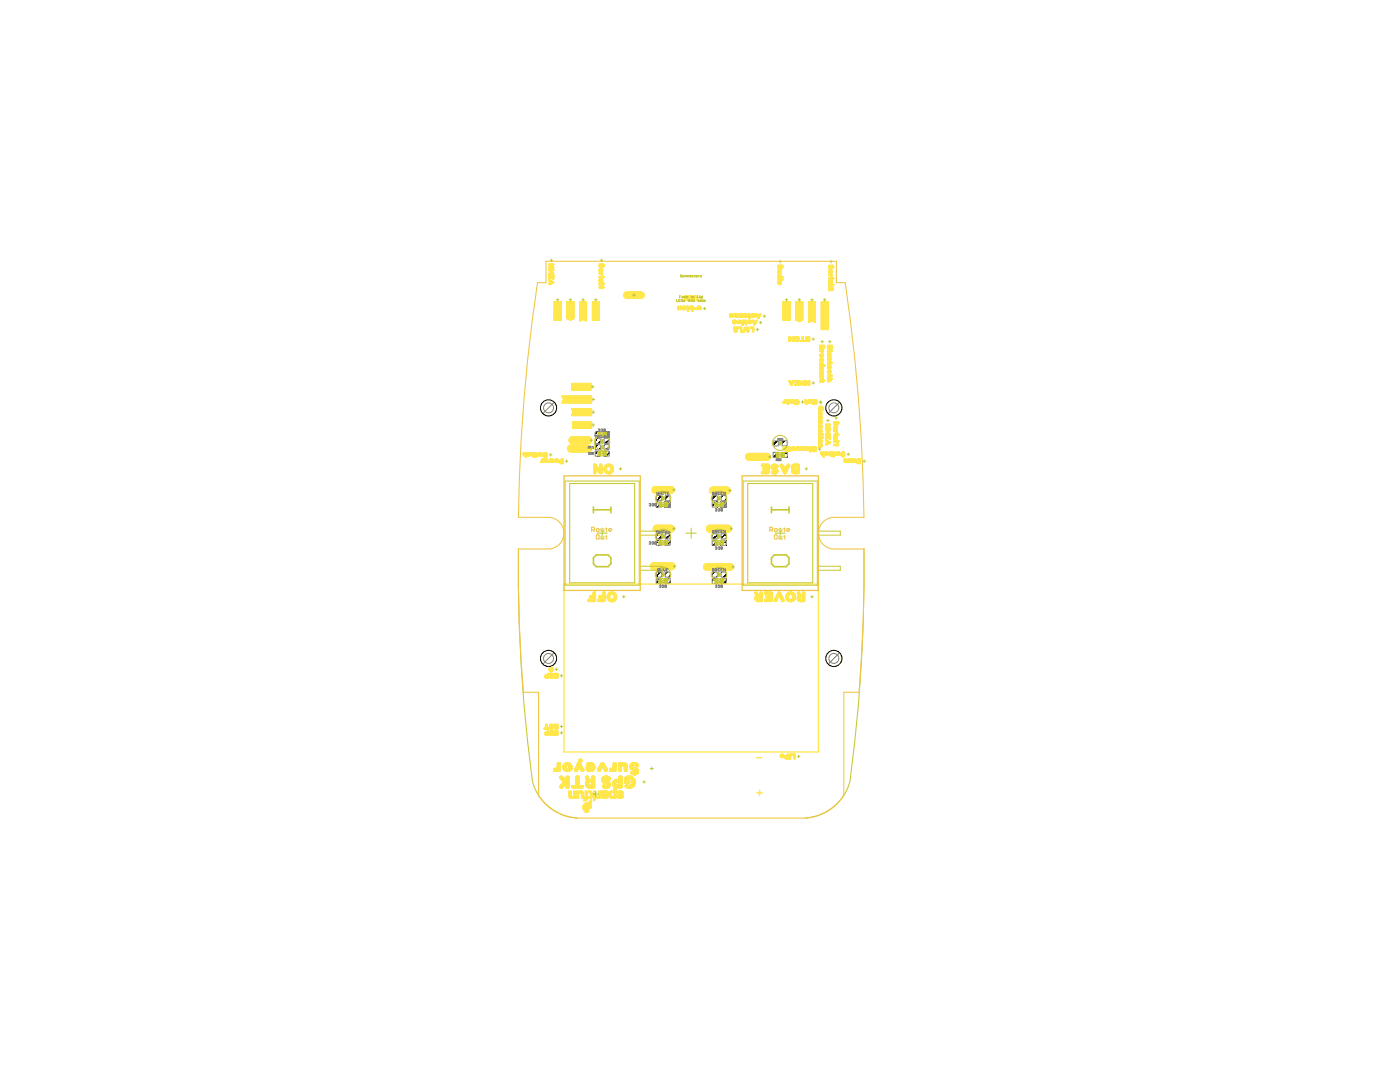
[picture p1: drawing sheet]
<svg xmlns="http://www.w3.org/2000/svg" width="279mm" height="216mm" viewBox="0 0 279 216" stroke-linecap="round" stroke-linejoin="round" font-family="sans-serif">
<g fill="#808080" stroke="#808080" stroke-width=".2">
<path d="M131 106.6h1v.9h-1z" fill-rule="evenodd"/>
<path d="M132.8 106.6h.9v.9h-.9z" fill-rule="evenodd"/>
<path d="M118.8 88.8h1v.9h-1z" fill-rule="evenodd"/>
<path d="M120.6 88.8h.9v.9h-.9z" fill-rule="evenodd"/>
<path d="M131 98.9h1v1h-1z" fill-rule="evenodd"/>
<path d="M132.8 98.9h.9v1h-.9z" fill-rule="evenodd"/>
<path d="M154.4 88h.9v.9h-.9z" fill-rule="evenodd"/>
<path d="M156.1 88h1v.9h-1z" fill-rule="evenodd"/>
<path d="M118.8 87.5h1v.9h-1z" fill-rule="evenodd"/>
<path d="M120.6 87.5h.9v.9h-.9z" fill-rule="evenodd"/>
<path d="M142.2 114.2h.9v.9h-.9z" fill-rule="evenodd"/>
<path d="M143.9 114.2h1v.9h-1z" fill-rule="evenodd"/>
<path d="M142.2 106.6h.9v.9h-.9z" fill-rule="evenodd"/>
<path d="M143.9 106.6h1v.9h-1z" fill-rule="evenodd"/>
<path d="M142.2 98.9h.9v1h-.9z" fill-rule="evenodd"/>
<path d="M143.9 98.9h1v1h-1z" fill-rule="evenodd"/>
<path d="M131 114.2h1v.9h-1z" fill-rule="evenodd"/>
<path d="M132.8 114.2h.9v.9h-.9z" fill-rule="evenodd"/>
</g>
<g fill="#808080" stroke="#808080" stroke-width=".2">
<path d="M132.7 107.8h1.1v1h-1.1z"/>
<path d="M131 107.8h1.1v1h-1.1z"/>
<path d="M120.5 90h1.1v1h-1.1z"/>
<path d="M118.8 90h1.1v1h-1.1z"/>
<path d="M132.7 100.2h1.1v1h-1.1z"/>
<path d="M131 100.2h1.1v1h-1.1z"/>
<path d="M154.3 90.3h1.1v1h-1.1z"/>
<path d="M156 90.3h1.1v1h-1.1z"/>
<path d="M120.5 86.2h1.1v1h-1.1z"/>
<path d="M118.8 86.2h1.1v1h-1.1z"/>
<path d="M142.1 115.4h1.1v1h-1.1z"/>
<path d="M143.8 115.4h1.1v1h-1.1z"/>
<path d="M142.1 107.8h1.1v1h-1.1z"/>
<path d="M143.8 107.8h1.1v1h-1.1z"/>
<path d="M142.1 100.2h1.1v1h-1.1z"/>
<path d="M143.8 100.2h1.1v1h-1.1z"/>
<path d="M131 115.4h1.1v1h-1.1z"/>
<path d="M132.7 115.4h1.1v1h-1.1z"/>
</g>
<path d="M151 151.2h1M151.1 158.2h1M151.6 157.7v1" fill="none" stroke="#ffe74c" stroke-width=".3"/>
<path d="M112.6 116.5h50.7v33.6h-50.7z" fill="none" stroke="#ffe74c" stroke-width=".25"/>
<path d="M118.6 87.5v1M118.6 88.8v.9M130.8 98.9v1M141.9 98.9v1M154.1 88v1M130.8 106.5v1M130.8 114.2v.9M141.9 106.5v1M141.9 114.2v.9" fill="none" stroke="#ffe74c" stroke-width=".21"/>
<g fill="none" stroke="#ffe74c" stroke-width=".2">
<path d="M109.6 56l.2 .2M109.6 53.9h.1M109.6 53.5h.9M109.6 53.4h.9M109.6 53.3h.9M109.6 53.3l.9 .1M109.6 53.8h.9M109.6 53.9h.9M109.6 55.2h.2M109.6 55.1h.9M109.6 55h.9M109.6 55.4h.2"/>
<path d="M109.6 55.6h.2M109.6 55.5h.2M109.6 56h.5M109.6 56h.4M109.6 55.9h.3M109.6 52.8h.9M109.6 52.7h.9M109.6 54.7h.9M109.6 54.6h.9M109.6 54.5h.9M109.6 55.3h.2M109.6 53.5h.1"/>
<path d="M109.6 52.7v.1M109.6 53.3v.2M109.6 53.8v.1M109.6 54.6v.1M109.6 55v.6M109.6 55.9v.1M109.6 56.6v.1M109.6 52.8v.1M109.6 54.7h.1M109.6 55.6v.1M109.6 55.9h.1l.8 .3M109.6 56.7v.1"/>
<path d="M109.6 52.9h.8M109.6 54.9l.9 .1M109.6 55.9h.2M109.6 53.7h.9M109.6 55.7h.1M109.6 54.5v.1M109.6 56.1h.6M109.6 56.8h.2M109.6 52.7h.1M109.6 53.7v.1M109.6 54.9v.1M109.7 56.1h.6"/>
<path d="M109.7 56.5l-.1 .1M109.7 56.2h.7M109.8 56.3h.7M109.8 56.5h.6M109.8 56.4h.7M109.8 56.3h.2M109.8 56.2h.7M109.8 56.5h.1M109.8 55.6l-.2 .1M109.8 56.2v.3M109.8 56.5h-.1M109.8 54.3h.4"/>
<path d="M109.8 54.2h.3M109.8 55.6h-.2M109.8 54.3h.1M109.8 55.6h.1M109.8 54.3l.5 .1M109.8 54.3l.3 .2M109.8 54.1v.2M109.9 55.2h.3M109.9 55.4h.3M109.9 56.7h-.3M109.9 55.3h.3M109.9 55.4l-.1-.2v.4"/>
<path d="M109.9 55.4v.1M109.9 55.5h.2M109.9 54.4h.4M110 56.4l-.2 .1M110 54.4h.4M110 56.7h-.4M110 53.2l-.4 .1M110.1 56.6h-.5M110.1 52.9l-.5 .4M110.1 53.9v.1M110.1 54l-.3 .1M110.1 53.2h-.4"/>
<path d="M110.1 54.3l.2 .1M110.2 53.1h-.4M110.2 54.2h-.4M110.2 55.5h-.3M110.2 55.5h-.1M110.2 56.3l-.2 .1M110.2 53.1l-.2 .2M110.2 56.6h-.6M110.2 55.2v.3M110.2 54.1h-.4M110.3 55.2h.1M110.3 55.2h.2"/>
<path d="M110.3 55.4h.2M110.3 55.6h.2M110.3 55.5h.2M110.3 55.3h.2M110.3 55.2v.4M110.3 55.6v.1M110.3 53h-.4M110.3 56.5h-.6M110.3 55.7h.2M110.3 54.1h-.4M110.3 54.4l.2 .1M110.3 53.3h.1"/>
<path d="M110.3 53h-.3M110.4 54h-.4M110.4 52.9l-.2 .2M110.4 54l-.3 .3M110.4 54.5h-.8M110.5 53.7v.1M110.5 56.2v.1M110.5 54.7h-.9M110.5 56.4l-.7 .1M110.5 52.9h-.9M110.5 54.5v.1M110.5 52.9h-.1"/>
<path d="M110.5 56.4l-.9 .4M110.5 53.4h-.9M110.5 55.2h-.9M110.5 56.3h-.5v.1M110.5 52.8v.1M110.5 52.7v.1M110.5 53.4h.1M110.5 53.8h.1M110.5 55v.6M110.5 56.3v.1M110.5 53.4l-.1 .1M110.5 54.6v.1"/>
<path d="M110.5 53.8l-.1 .2M110.5 55.6v.1M110.5 56.4h.1M119.6 53h.2M119.6 54h.2M119.6 53.9h.2M119.6 53.8h.7M119.6 55.2h.6M119.6 56.2h.7M119.6 56.1h.6M119.6 55.9h.2M119.6 57.4h.9"/>
<path d="M119.6 57.3h.9M119.6 52.9v.1M119.6 53.8v.2M119.6 55.2v.1M119.6 55.9h.1M119.6 56.1v.1M119.6 56.7v.1M119.6 53v.1M119.6 54v.1M119.6 54.5v.1M119.6 54.5h.7M119.6 55.3v.1"/>
<path d="M119.6 55.3h.6M119.6 55.9v.1M119.6 56.2v.1M119.6 56.8h.1M119.6 57.4h.1M119.6 53.1h.6M119.6 54.5h.6M119.6 54.1h.2M119.6 56h.2M119.6 52.9h.1M119.6 53.1v.1M119.6 56.1h.1"/>
<path d="M119.6 53.8h.1M119.6 54.5h.1M119.6 54.6l.6 .1M119.6 54.6h.7M119.6 55.4h.1M119.6 55.4h.6M119.6 55.8v.1M119.6 56v.1M119.6 55.8h.6M119.6 56.6v.1M119.6 56.7h1M119.6 56.6h1"/>
<path d="M119.6 57.3v.1M119.6 57.4v.1M119.6 56.3h.1M119.6 53.2h.5M119.6 56.3h.6M119.6 56h.6M119.6 53.2l.1 .1M119.6 53.7v.1M119.6 53.7h.6M119.6 55.8h.1M119.6 56.6h.1M119.6 56.5h1"/>
<path d="M119.6 52.8v.1M119.6 52.8h.3M119.6 57.3h.1M119.7 56.5h.9M119.7 52.7h.2M119.7 53.7h.5M119.7 56.5l-.1 .1M119.7 53.3h.4M119.7 55.7h.5M119.7 53.3h.1M119.7 55.6h.4M119.7 52.7l-.1 .1"/>
<path d="M119.7 55.6l-.1 .2M119.7 53.6h.4M119.8 53.6h.3M119.8 53.3h.2M119.8 53.6l-.2 .1M119.8 53.9v.1M119.8 56.8h-.2M119.8 52.7h-.1M119.8 54v.1M119.8 54.1h-.2M119.8 55.6l.4 .1M119.8 52.9l-.2 .1"/>
<path d="M119.8 55.9h-.2M119.8 52.7h.1M119.8 56.7v.1M119.8 55.8l.1 .2M119.9 53.8v.3M119.9 54.1h.3M119.9 54h.4M119.9 53.9h.1M119.9 52.9h-.3M119.9 53.8l-.1 .1M119.9 54.1v.1M119.9 55.8h-.1"/>
<path d="M119.9 52.8l-.1 .2M119.9 52.8l-.3 .1M119.9 52.8h.1M119.9 52.7v.1M119.9 55.6h-.2M119.9 55.8l.1 .2M120 54.7l.1 .1M120 53h.6M120 53h.2M120 53.8h-.1M120 53.8l.1 .1M120 53.8v.2"/>
<path d="M120 52.9h.5M120 54.9h.3M120 56h.2M120 55.9h.3M120 52.9l-.1 .2-.1-.1M120 52.8h.5M120 54.9h.1M120 54.7h.2M120 54.9h.2M120 54.8h.3M120 55.9h.2M120 56h.1"/>
<path d="M120.1 53.9h.2M120.1 54.9h.1M120.1 52.8l-.1 .1M120.1 54.8l-.1 .1M120.1 53.6l.1 .1M120.1 53.9l-.1 .1M120.1 53.3h-.1M120.1 52.7v.1M120.1 52.7h.4M120.1 57.1v.1M120.1 57.1h.3M120.1 57.2h.1"/>
<path d="M120.1 57.2h.3M120.1 57.1h.2M120.1 52.7h.3M120.1 57.2h.4M120.1 53.2v.1M120.1 52.7h.1M120.1 57.1h.1M120.1 57.2v.1M120.2 57h.1M120.2 53.1l-.1 .1M120.2 55.7v.1M120.2 54.5h.1"/>
<path d="M120.2 56v.1M120.2 53h-.2M120.2 54.2h-.3M120.2 53v.1M120.2 53.7h.1M120.2 55.2h.1M120.2 55.2h-.6M120.2 52.9v.1M120.2 53.7l.1 .1M120.2 54.7l.1 .1M120.2 56.3h.1M120.2 55.8h-.6"/>
<path d="M120.2 56.1l.1 .1M120.2 55.4h.1M120.2 55.2v.2M120.2 56h.1M120.2 55.8l.1 .1M120.3 57l-.2 .1M120.3 53.2h.2M120.3 53.8h-.7M120.3 54.1l-.2 .1h-.2M120.3 54.1h-.4M120.3 53.1v.1M120.3 53.8h.1"/>
<path d="M120.3 54v.1M120.3 54.5v.1M120.3 54.8v.1M120.3 55.9l-.1 .1M120.3 53.2v.1M120.3 53.8v.1M120.3 54.9h-.1M120.3 54.6l-.1 .1M120.3 54.6h-.7M120.3 56.2l-.1 .1M120.3 57l.2 .3M120.3 53.1h.2"/>
<path d="M120.3 52.9l.1 .1M120.3 53.9v.1M120.3 53.3h.1M120.3 53h.2M120.4 53h.2M120.4 55.2h.2M120.4 53l-.1 .1M120.4 55.2v.2h.2M120.4 55.3h.2M120.4 55.4h.1M120.4 52.7h.1M120.4 55.2h.1"/>
<path d="M120.5 52.7v.1M120.5 53.2l-.1 .1M120.5 53.2h-.2M120.5 52.8l.1 .2M120.5 57.3h.1M120.5 57.4l-.9 .1M120.5 57.4h-.9M120.5 53.2h.1M120.5 57.3v.1M120.5 53.1h-.2M120.5 53.1v.1M120.5 53.1h.1"/>
<path d="M120.6 53l-.1 .1M120.6 55.4h-.1M120.6 55.2v.1M120.6 56.6l-1 .1M120.6 55.3h-.2M120.6 55.3v.1M120.6 56.5v.1M124.5 58.9v.1M124.5 58.9h.7M124.5 58.8h.7M124.5 58.7h.6M124.5 58.7v.1"/>
<path d="M124.5 59v.1M124.5 58.8v.1M124.5 59.1l.1 .1M124.6 59.1h.4M124.6 58.7h.4M124.6 58.7h-.1M124.6 59.2h.1M124.6 59.2h.4M124.6 58.6h.4M124.6 59.3h3.8M124.6 58.5v.2M124.6 59.2l.1 .1"/>
<path d="M124.7 59.3h3.7M124.7 58.5h-.1M124.7 59.3v.1M124.7 58.5h2.7M124.7 58.4v.1M124.7 59.4l.2 .1M124.7 58.4h2.7M124.8 58.4h2.6M124.8 59.5h3.4M124.9 58.3h2.5M124.9 59.5h3.1M124.9 59.5h3.2"/>
<path d="M125 58.3h2.4v.9M125 58.5l.1 .2M125 59.1v.2M125.1 58.3l-.4 .1M125.1 58.7l.1 .1M125.1 58.5l.2 .1M125.2 58.8h.1M125.2 59h-.7M125.2 59l-.7 .1M125.2 58.9v.1M125.2 58.8v.1M125.2 58.9h.1"/>
<path d="M125.3 58.6h.1M125.3 58.6h.2M125.3 58.6l.1 .1M125.4 59.2h.1h-.3M125.4 59.2l-.3 .1M125.4 59.1h.1M125.4 58.7h.1M125.4 58.7v.1M125.4 58.8l.1 .1M125.4 59v.1M125.4 59.1v.1M125.4 59h.1"/>
<path d="M125.4 58.8h.1M125.5 58.8h.1M125.5 58.9h.1M125.5 58.9l-.1 .1M125.5 58.5v.8M125.5 58.5h.1M125.5 59.2h-.2M125.8 59.2h.1M125.8 58.8h.1M125.8 58.5v.8M125.8 59.1h.1M125.8 58.7h.1"/>
<path d="M125.8 59h.1M125.8 58.9h.1M125.8 58.6h.1M126 58.8h.2M126 58.5v.8M126 59.2h.1M126 59.1h.1M126 58.9h.2M126 58.8h.3M126 58.6h.3M126.1 59.2h-.1M126.2 59.1h-.2"/>
<path d="M126.2 59h-.2M126.2 58.9l-.2 .1M126.2 58.9h-.2M126.3 58.7h-.3M126.3 59.2h.3M126.3 59.2v.1M126.3 58.6h-.3M126.3 58.5l-.2 .8M126.4 59.1h.2M126.4 59h.1M126.4 58.9l.1 .1M126.4 58.9h.1"/>
<path d="M126.4 58.8h.1M126.5 58.8l.1 .5M126.5 58.8l-.2 .4M126.6 58.5l.1 .5M126.6 58.6h.3M126.6 58.7h.2M126.7 58.8h.1M126.7 58.9h.1M126.7 59h.1M126.7 58.9v.1M126.8 58.9h-.1M126.8 58.8h-.1"/>
<path d="M126.9 59.2h.2M126.9 58.5l-.2 .4M126.9 58.6h-.3M126.9 59.1h.2M126.9 59h.2M126.9 58.9l.2 .1M126.9 58.9h.1M127 58.9h.1M127 58.8h.1M127 58.8l-.1 .5M127 58.8l.1 .4M127.1 59.2v.1"/>
<path d="M127.1 58.5l.3 .7M127.1 58.6h.3M127.2 58.7h.2M127.2 58.8h.2M127.2 58.9h.2M127.3 58.9h.1M127.3 59h.1M127.3 59.1h.1M127.3 59.2h.1M127.4 59.2h.1M127.4 59.2v.1M127.4 58.5h-2.8"/>
<path d="M127.7 58.8v.1M127.7 59.3v-.1l.1 .1M127.7 58.5h.7M127.7 59.2h.1M127.7 58.8h.3M127.7 58.9h.3M127.7 58.6h.1M127.7 58.4h.6M127.7 58.3h.5M127.7 58.9v.1M127.7 59h.3M127.7 59v.1"/>
<path d="M127.7 58.8h.1M127.7 59.1h.2M127.7 58.7h.2M127.7 59.1h.1M127.8 58.5l-.1 .1M127.8 58.7l-.1 .1M127.8 59.1h.1M127.8 58.5h.1M127.9 58.7h.1M127.9 58.7l.1 .1M127.9 59.1h.1M128 58.5l.1 .1"/>
<path d="M128 58.8h.1M128 59l-.1 .1M128 58.3h.2M128 59.3h.1M128 58.8v.2M128 59h.1M128.1 58.3h-.4v.3M128.1 58.6h.3M128.1 59.2l-.1 .1M128.1 58.6h.4M128.1 59.5h-.1M128.1 58.6l.1 .1"/>
<path d="M128.1 59.2h.1M128.2 58.3l.1 .1M128.2 58.7h.1M128.2 58.7h.3M128.2 59.1h.3M128.2 58.7v.1M128.2 58.8h.1M128.2 58.8v.1M128.2 59.1l-.1 .1M128.2 58.8h.3M128.2 58.9v.2M128.2 58.9h.3"/>
<path d="M128.3 59.4l-.2 .1M128.3 59.4h-3.5M128.3 58.4l.1 .2M128.4 59.4h-.1M128.4 59.4h-3.7M128.4 59.3v.1M128.4 58.6l.1 .1M128.5 59.2h-.4M128.5 59.1l-.1 .2M128.5 58.7v.1M128.5 59.1h.1M128.5 58.8h.1"/>
<path d="M128.5 59v.1M128.5 58.8v.2M128.5 59h-.3h.3M136.5 59.3h.3M136.5 59.2v.1M136.5 59.3l.1 .1M136.6 59.4h.4M136.6 59.3h.2M136.6 59.2h.7M136.6 59.1h.7M136.6 59.6v.1M136.6 59.7h.7"/>
<path d="M136.6 59.6l.7 .1M136.6 59.6h.2M136.6 59.7v.1M136.6 59.4v.1M136.6 59.5h.4M136.6 59.8h.7M136.6 59.5v.1M136.6 59.8l.2 .1M136.6 59.1l-.1 .1M136.6 59.5h.1M136.7 59l-.1 .1M136.7 59h.6"/>
<path d="M136.7 59.9h.6M136.7 59h.1M136.8 59.9h.1M136.8 59.3v.1M136.8 59h-.1M136.8 59.3l-.2 .2M136.8 59.6v.1M136.8 59.6h-.2M136.8 59.6h.1M136.9 59.2l-.1 .1M136.9 59.4h.1M137 59.5h-.4"/>
<path d="M137 59.5l-.2 .1M137 59.4v.1M137 59.5h.1M137.1 59.6h.2M137.1 59.5h.2M137.1 59.3h.2M137.1 59.4h.2M137.1 59.2v.5M137.1 59.7h-.1M137.3 59h.1M137.3 59.9h-.5M137.3 59v.1"/>
<path d="M137.3 59.2h-.8M137.3 59.8v.1M137.3 59.1v.7M137.5 59.3h.3M137.5 59.3v.1M137.5 59.4h.5M137.5 59.2h.7M137.5 59.4h.1M137.6 59.4h.5M137.6 59.1h.6M137.6 59.1l-.1 .2M137.6 59.4v.1"/>
<path d="M137.6 59.5h.6M137.6 59.8h.6M137.6 59.8l.1 .1M137.6 59.7h.6M137.6 59.1h.1M137.6 59.8h.1M137.6 59.9h.5M137.6 59.5l.3 .2M137.6 59.7h.3M137.6 59v.1M137.7 59h.4M137.7 59.9h.1"/>
<path d="M137.7 59.9h.4M137.7 59.7l-.1 .1M137.8 59.3v.1M137.8 59.2h-.3M137.8 59.2v.1M137.8 59.6h.4M137.9 59.2h-.1M137.9 59.4h.2M137.9 59.6h.3M137.9 59.2l.3 .1M137.9 59.2h.3M138 59.6h.2"/>
<path d="M138 59l.2 .1M138 59.3h.2M138 59h-.4M138.1 59.4l.1 .1M138.1 59.9h-.1M138.2 59.1v.1M138.2 59.5v.1M138.2 59.8l-.1 .1M138.2 59.7v.1M138.2 59.6v.1M138.2 59.2v.1M138.2 59.2h.1"/>
<path d="M138.4 59.6h.2M138.4 59.5h.2M138.4 59.4h.2M138.4 59.3h.3M138.4 59.4v.5h.2M138.4 59.8h.2M138.4 59.7h.2M138.4 59.2h.8M138.5 59.2h.7M138.5 59.2l-.1 .2M138.5 59.1h.7M138.5 59.1v.1"/>
<path d="M138.5 59.1h.6M138.6 59.1h-.1M138.6 59h.4M138.6 59v.1M138.6 59.4v.5M138.6 59.9h-.2M138.7 59h.3M138.7 59.3l-.1 .1M138.7 59.3h-.3M138.7 59.3h.1M138.7 59h-.1M138.8 59.2l-.1 .1"/>
<path d="M138.9 59.2l.1 .1M139 59.3h.2M139 59l.1 .1M139 59.4h.2M139 59.3v.1M139 59.6h.2M139 59.5h.2M139 59.4v.5M139 59.9h.2M139 59.8h.2M139 59.7h.2M139.1 59.1h.1"/>
<path d="M139.2 59.1v.2M139.2 59.9h-.2M139.2 59.3v.6M155.2 53l.1 .2h.9M155.2 53.5h.9M155.2 53.1h1M155.2 53h1M155.2 54.5h.7M155.2 54.4h.7M155.2 54.2h.3M155.2 54.1h.3M155.2 55.1h.3"/>
<path d="M155.2 55.4h1M155.2 56.5h.3M155.2 56.4h.3M155.2 55.3h1M155.2 55.8h.7M155.2 55.7h.7M155.2 54.1v.1M155.2 54.4v.1M155.2 55v.1M155.2 55.3v.1M155.2 55.7v.1M155.2 56.4v.1"/>
<path d="M155.2 53.5l.1 .2M155.2 54.2l.1 .1M155.2 55.1l.1 .1M155.2 55.8l.1 .1M155.2 56.5l.1 .1M155.3 53h.9M155.3 53.1h.9M155.3 54.4h.6M155.3 54.3h.2M155.3 54.9h.6M155.3 55.2h.9M155.3 55.2h.6"/>
<path d="M155.3 55h.6M155.3 55.8h.6M155.3 56.5h.2M155.3 56.3h.6M155.3 56.3h.3M155.3 55.9h.6M155.3 56.6h.6M155.3 53h-.1M155.3 54.3v.1M155.3 54.4h-.1M155.3 55h-.1M155.3 55.2h.1"/>
<path d="M155.3 55.9h.1M155.3 56.3l-.1 .1M155.3 55.2l-.1 .1M155.3 54h.6M155.3 56.2h.6M155.3 56.6h.1M155.3 54l-.1 .1M155.3 56.3l.2 .1M155.3 56.3h.1M155.3 56.7h.6M155.3 56.6l.1 .1M155.3 52.9v.1"/>
<path d="M155.3 54h.1M155.3 54h.5M155.3 53.7h.1M155.3 54.8v.2M155.4 54.8h.4M155.4 56.7h.4M155.4 56.7l.2 .1M155.4 56.1h.4M155.4 54.8h.3M155.4 53.4l-.2 .1M155.4 53.4h.4M155.4 53.9h.3"/>
<path d="M155.4 53.6v.1M155.4 53.9l-.1 .1M155.5 54.3h.1M155.5 54.2v.1M155.5 56.4v.1M155.5 55.1v.1M155.5 56.5h.1M155.5 54.2h-.3M155.5 56.1l.4 .1M155.5 56.8h.2M155.5 53.2h.1M155.5 55.2h-.2"/>
<path d="M155.5 55.2h.1M155.5 55v.1M155.5 54.1l.2 .1M155.5 53.2l-.1 .2M155.5 55h.1M155.5 53.3h.2M155.5 53.2h.2M155.5 55l-.3 .1M155.5 53.6l-.2 .1M155.5 53.9h-.1M155.5 54.1v.1M155.5 56.1l-.2 .2"/>
<path d="M155.5 54.8h-.2M155.6 56.3l-.1 .1M155.6 54.8l.3 .1M155.6 54.1h.3M155.6 55h.3M155.6 56.5h.3M155.6 56.3h.3M155.6 56.3l.1 .1M155.6 53.9l.2 .1M155.6 55l.1 .1M155.7 53.6h.3M155.7 55.1l-.1 .1"/>
<path d="M155.7 54.2h.2M155.7 55.1h.2M155.7 53.6l-.4 .1M155.7 54.3h.2M155.7 54.3h-.2M155.7 54.2v.1M155.7 56.5h.2M155.7 56.4h.3M155.7 56.5h-.2M155.7 56.4v.1M155.7 53.2v.1M155.7 53.3l.1 .1"/>
<path d="M155.8 53.4h.1M155.8 56.7l-.2 .1M155.8 54h.1M155.9 54.3v.1M155.9 54.9v.1M155.9 54v.1M155.9 55.7h.1M155.9 54.3h-.3M155.9 55.7h-.7M155.9 56.2l.1 .2M155.9 54.3h.1M155.9 54.1h.1"/>
<path d="M155.9 54.4h.1M155.9 55.2h.1M155.9 56.6l-.1 .1M155.9 54.5h.1M155.9 55.1v.1M155.9 54.2l-.2 .1M155.9 54.1h-.6M155.9 54.2v.1M155.9 54.1v.1M155.9 54.4v.1M155.9 55v.1M155.9 55.7v.2"/>
<path d="M155.9 55.9h.1M155.9 53.4h.3M155.9 53.4l.2 .2M155.9 53.2h.1M155.9 53.4h.1M155.9 56.5v.1M155.9 56.6h.1M156 56.4l-.3 .1M156 56.4l-.1 .1M156 53.2v.1M156 53.3h.2M156 53.2h.2"/>
<path d="M156 53.3l-.1 .1M156 55.8h.2M156 55.7v.2h.2M156 55.7h.2M156 55.9h.1M156.1 53.6h-.4M156.1 53.6h-.8M156.1 53.6h.1M156.1 52.9l.1 .1M156.2 53.5h-1M156.2 53.4h-.9M156.2 53.4l-.1 .2"/>
<path d="M156.2 53.4h.1M156.2 53h.1M156.2 53v.4M156.2 55.2h.1M156.2 55.2v.1M156.2 55.9h.1M156.2 55.3v.1M156.2 55.7v.1M156.2 55.8v.1M165.4 53.2v.2M165.4 54.1v.2M165.4 54.7v.2"/>
<path d="M165.4 55.5v.1M165.4 56.1v.1M165.4 56.4v.1M165.4 56.9v.2M165.4 57.4v.6M165.4 53.4l.1 .1M165.4 53.2h.3M165.4 53.4h.6M165.4 53.3h.2M165.4 53.2h.2M165.4 54.3v.1M165.4 54.3h.7"/>
<path d="M165.4 54.3h.2M165.4 54.2h.2M165.4 54.1h.2M165.4 54.7h.7M165.4 54.9h.6M165.4 54.9h.7M165.4 54.8h.7M165.4 55.5h.7M165.4 55.6h.1M165.4 55.6h.7M165.4 56.2l.1 .1M165.4 56.5h.1"/>
<path d="M165.4 56.1h.7M165.4 56.4h.7M165.4 56.2h.3M165.4 56.2h.2M165.4 57.1h.2M165.4 57h.2M165.4 58h.2M165.4 57.7h.9M165.4 58h.1M165.4 57.9h.2M165.4 57.8h.2M165.4 57.8h.9"/>
<path d="M165.4 57.7h.5M165.4 57.6h.4M165.4 57.5h.4M165.4 57.4h.3M165.4 57.3h.3M165.4 53.1v.1M165.4 53.4h.5M165.4 56.3v.1M165.4 54v.1M165.4 54.4h.1M165.4 54.4h.2M165.4 54h.7"/>
<path d="M165.4 56.5h.7M165.4 56.3h.7M165.4 56h.7M165.4 56.8h1M165.4 54h.6M165.4 56.3h.6M165.4 56h.6M165.5 53l-.1 .1M165.5 53.5v.1M165.5 53.5h.4M165.5 53h.2M165.5 53.9l-.1 .1"/>
<path d="M165.5 54.7h-.1M165.5 56.3h-.1M165.5 56.8h.9M165.5 55.9l-.1 .2M165.5 53.6h.1M165.5 53.9h.5M165.5 55.9h.5M165.5 55.9h.4M165.5 53h.1M165.5 53.6h.4M165.5 53.8h.4M165.5 55.9l.3-.1 .2 .2"/>
<path d="M165.5 55.9h.1M165.6 53.8l.4 .1M165.6 53.8l-.1 .1M165.6 54.2v.1M165.6 54.3h.1M165.6 57.1h-.2M165.6 52.9l-.1 .1M165.6 53.3h.1M165.6 53.2v.1M165.6 54.3l-.2 .1M165.6 57.9l-.2 .1M165.6 56.2l.1 .1"/>
<path d="M165.6 56.2h.1M165.6 57.3l-.2 .1M165.6 57.3l.1 .1M165.7 52.9v.1M165.7 56.1h-.3M165.7 57l-.1 .1M165.7 54.1v.3M165.7 53.1h-.3M165.7 54.1l-.1 .1M165.7 54.4h.1M165.7 54.4h.3M165.7 54.3h.4"/>
<path d="M165.7 54.2l.1 .1M165.7 54.2h.1M165.7 54.1h.1M165.7 57.4h.1M165.7 57.8l-.1-.1v.2M165.7 56.1l-.1 .1M165.7 57.8v.1M165.7 57.8h.6M165.7 53.1l-.1 .1M165.7 53v.1M165.7 54.5h.2M165.7 54.4v.1"/>
<path d="M165.7 57.4l.1 .2M165.7 57.9h.1M165.8 53.3h.2M165.8 56.1v.1M165.8 53.2v.1M165.8 53.3h-.2M165.8 54.9l.1 .1M165.8 53.2h.6M165.8 53.2h.1M165.8 54.1v.1M165.8 54.1h-.1M165.8 54.1l.1 .2"/>
<path d="M165.8 54.2l.1 .1M165.8 57.9v.1M165.8 57.9h.4M165.8 53.1h.5M165.8 56.1h.3M165.8 57.6l.1 .1M165.8 53.6h.1M165.8 53.1v.1M165.8 56.2h.1M165.8 55.1l.2 .1M165.8 55.2h.3M165.8 55.1h.3"/>
<path d="M165.8 55h.3M165.8 56.2l.3 .1M165.8 56.2v.1M165.8 56.2h.3M165.8 58h.1M165.8 58h.4M165.9 53l-.1 .1M165.9 53h.4M165.9 55v.1M165.9 55.1h-.1M165.9 55h.2M165.9 53.6h-.1"/>
<path d="M165.9 57.3v.1M165.9 54.2h.2M165.9 54.1h.2M165.9 57.3h.3M165.9 57.4v.1M165.9 57.4h.4M165.9 57.4h.3M165.9 57.5l.2 .1M165.9 57.7h.1M165.9 57.5h.4M165.9 53.5v.1M165.9 53h.3"/>
<path d="M165.9 53h.1M165.9 54.5h.1M166 53.9l.1 .1M166 57.5h.3M166 54.7h.1M166 53.2l-.1 .3M166 53.2l-.2 .1M166 54.4l-.1 .1M166 56.3h.1M166 56l.1 .1M166 56.5h.1M166.1 53.2h-.1"/>
<path d="M166.1 54v.1M166.1 54.9v.2M166.1 54.7v.1M166.1 56.2l-.1 .1M166.1 56.3v.1M166.1 56.2h-.3M166.1 54.8v.1M166.1 55.1v.1M166.1 55.5v.1M166.1 56.1v.1M166.1 56.4v.1M166.1 54.3l-.1 .1"/>
<path d="M166.1 54.9h.1M166.1 55.2h-.1M166.1 55.6h-.1M166.1 56.2h.1M166.1 56.5h-.1M166.1 56.5h-.7M166.1 57.6h.1M166.1 57.6h.2M166.1 53.2h.1M166.1 53.4h.1M166.1 54.1v.2M166.1 53.4v.1"/>
<path d="M166.1 53.4h.2M166.1 54.3h.1M166.1 54.1h-.7M166.1 57.7h.2M166.1 57.6v.1M166.1 57.7h-.1M166.1 53.3v.1M166.2 55.6h.1M166.2 53.2v.1M166.2 53.3h-.1M166.2 53.3h.2M166.2 53.2h.2"/>
<path d="M166.2 55.6h.2M166.2 55.5h.2M166.2 55.5v.1M166.2 57.3v.1M166.2 53h.1M166.2 57.9l-.1 .1M166.2 57.4h.1M166.3 57.9h-.1M166.3 57.9h-.5M166.3 53.5h-.2M166.3 57.4v.1M166.3 53v.1"/>
<path d="M166.3 53.4v.1M166.3 57.5h.1M166.3 53.1l.1 .1M166.3 53.4h-.2M166.3 57.7v.2M166.3 57.5v.2M166.4 53.3l-.1 .1M166.4 53.2v.1M166.4 53.3h-.3M166.4 55.6h-.1M166.4 56.8l-.8-.1-.2 .2M166.4 55.5v.1"/>
<path d="M166.4 55.6h.1M166.4 56.9l-1 .1M166.4 56.8v.1M166.4 56.9h-1M166.4 56.9h.1M110.6 62.8h.2M110.6 63h.2M110.6 63.5h1.4M110.6 63.4h.6M110.6 63.4h.4M110.6 63.3h.4M110.6 63.2l.4 .1"/>
<path d="M110.6 63.2h.3M110.6 63.1l.3 .1M110.6 63.1h.2M110.6 62.9h.2M110.6 62.7h.2M110.6 63.8h1.4M110.6 60.2h1.4v3.7h-1.4zM110.6 63.9h1.4M110.6 61.2h.2M110.6 61h.2M110.6 61.7l.2 .1M110.6 61.3h.3"/>
<path d="M110.6 61.7h.2M110.6 61.6h1.4M110.6 61.5h1.4M110.6 61.4h1.4M110.6 61.2h.3M110.6 61.1h.2M110.6 61.8h.8l-.5 .4M110.6 62.4h.2M110.6 63.7h1.4M110.6 63.6h1.4M110.6 62.5l1.4 .1M110.6 62.5h1.4"/>
<path d="M110.6 62.4l1.4 .1M110.6 62.4h1.4M110.6 62.3h.2M110.6 60.9h.2M110.6 60.5h1.4M110.6 60.4h1.4M110.6 60.3h1.4M110.6 60.2h1.4M110.8 60.9v.2M110.8 62.4h.1M110.8 61.7l.1 .1M110.8 61.1l.1 .2"/>
<path d="M110.8 62.7h-.2M110.8 60.9h-.2M110.8 63.2h.1M110.9 61.6l-.1 .1M110.9 62.2h-.3M110.9 60.8h-.3M110.9 62.6l-.1 .6M110.9 61.3l.1 .1-.1 .2M110.9 63.2l.3 .3M110.9 62.2l-.1 .2M110.9 60.7l-.3 .1M110.9 62.1l-.3 .1"/>
<path d="M110.9 62.4v.2M111 60.7h-.4M111 62.1h-.4M111.1 63h.4M111.1 63.1h.4M111.1 62.9h.4M111.1 61h.1M111.1 61.1h.1M111.1 60.9h.4M111.1 60.6h-.5M111.1 61v.1M111.1 63.1h.1"/>
<path d="M111.1 60.6l-.3 .3M111.1 60.9v.1M111.1 63.1l.3 .1M111.1 60.8h.4M111.1 60.8v.1M111.1 62h-.5M111.2 62h-.6M111.2 60.8h.3M111.2 60.6h-.6M111.2 60.8h-.1M111.2 61v.2l-.1-.1M111.2 62.2h.8"/>
<path d="M111.3 61.9h-.7M111.3 60.8h-.1M111.3 61h-.1M111.3 60.5l-.2 .1M111.3 62.1h.7M111.3 62.1l-.1 .1h.8M111.3 61.8l-.7 .1M111.3 61h.1M111.4 62.1h.6M111.4 61.3h.6M111.4 60.8h.1M111.4 61h.2"/>
<path d="M111.4 61.3h.1M111.4 60.5l.2 .1M111.4 63.4h.6M111.4 61.2h.1M111.4 61.1h.1M111.4 62h.6M111.4 61v.3M111.4 61.3v.1M111.5 60.6h.5M111.5 62h.5M111.5 61.2v.1M111.5 60.8v.1"/>
<path d="M111.5 62.8v.1M111.5 63.1l-.1 .1M111.5 62.9h-.4v.2M111.5 61.2h-.1M111.5 63.4h.5M111.5 61.9h.5M111.5 62.9v.1M111.5 60.9l.1 .1M111.5 63v.1M111.5 62.7h.1M111.6 61h-.5M111.6 60.6h.4"/>
<path d="M111.6 61.1l-.1 .1M111.6 61v.1M111.6 62.8h-.1M111.6 62.6v.1M111.6 60.6h.1M111.6 63.3h.4M111.6 62.4l-.1 .5M111.6 61.9h.4M111.6 60.6l.1 .1M111.7 63.3h.3M111.7 60.7h.3M111.7 63.3l-.3 .2"/>
<path d="M111.7 60.7h.1M111.7 61.6l.1 .1M111.7 62.6v.1M111.7 63.2h.3M111.7 61.8h.3M111.7 62.2l.1 .1M111.7 61.3h.3M111.7 60.7l.1 .1M111.7 63.2v.1M111.7 62.7h.3M111.7 61.2h.3M111.7 62.3h.3"/>
<path d="M111.7 62.7h.1M111.8 63h.2M111.8 63.1h.2M111.8 61.2h.2M111.8 61.7h.2M111.8 62.4h.2M111.8 60.8h.2M111.8 60.8v.1M111.8 61.2l-.2 .1h-.1M111.8 61.8l-.5 .3M111.8 62.8h.2M111.8 62.9h.2"/>
<path d="M111.8 62.7h.2M111.8 61.1h.2M111.8 62.3h.2M111.8 60.9h.2M111.8 60.9h.1M111.8 61.1v.1M111.8 61.7h.1M111.8 62.3v.1M111.8 62.7v.3M111.8 60.9v.1M111.8 61.2h.1M111.8 61.7v.1"/>
<path d="M111.8 62.4h-.1M111.8 63l-.1 .2M111.8 61h.2M111.8 61v.1M112 62.6h-1.4M112 61.6h-1.4M112 60.5h.1M112 60.5l-.3 .2M112.2 79.1h5.9M112.2 79.1l.3 .6M112.2 79.2h5.9M112.2 79.3h.8"/>
<path d="M112.3 79.3h.7M112.3 79.4h.7M112.4 79.5h1.1v.1h-1.1M112.4 79.9h1.1M112.4 79.5h1.1M112.4 79.8h1.1v.2h-1.1M112.4 79.6h1.1M112.4 79.8h.7M112.5 79.8l-.3 .6M112.5 79.7h.6M112.5 79.7v.1M113 79.4v.1"/>
<path d="M113 79.3v.1M113.1 79.2l-.1 .1M113.1 80h-.1M113.1 79.7l.1 .1M113.2 63h1.3M113.2 63.5h1.3M113.2 63.4h1.3M113.2 63.3h1.3M113.2 63.2h1.3M113.2 63.1h1.3M113.2 62.9h.2M113.2 62.8h.2"/>
<path d="M113.2 62.8h.7M113.2 62.7h.7M113.2 63.5v-3.3h1.3v3.3M113.2 61.2h.2M113.2 61.7l.3 .1M113.2 61.3h1.3M113.2 61.7h.3M113.2 61.7h.2M113.2 61.6h.2M113.2 61.4h1.3M113.2 61.3h.2M113.2 61.1h.2"/>
<path d="M113.2 61.8l.5 .1M113.2 61.8h.4M113.2 62.4h.3M113.2 60.7l.4 .1M113.2 60.6h1.3M113.2 62.5h1.3M113.2 62.4h1.3M113.2 62.3h.2M113.2 62.2h.2M113.2 60.9h.4M113.2 60.8h.4M113.2 60.7h.2"/>
<path d="M113.2 60.6h.2M113.2 60.5h1.3M113.2 60.4h1.3M113.2 60.3h1.3M113.2 60.2h1.3M113.2 63.5l.6 .4M113.2 79.6l-.1 .1M113.2 63.6h1.2M113.3 63.6h1.1M113.4 61.2l.1 .3M113.4 62.9v.1M113.4 60.6v.1"/>
<path d="M113.4 61.6h.1M113.4 61.6v.1M113.4 60.7l.1 .1M113.4 63.7h.9M113.4 61.7l.3 .2M113.4 61.5h-.2M113.4 62.1l-.2 .1M113.5 61.5h.1M113.5 61.5l-.1 .1M113.5 60.6h-.1M113.5 62.1h-.3M113.5 62.8l-.1 .1"/>
<path d="M113.5 61l-.3 .1M113.5 62.4h1M113.5 63.8h.6M113.6 61.5h.6M113.6 62.1h-.4M113.6 62.3h.5M113.6 61.5l.3 .3M113.6 61h-.4M113.6 61l-.2 .2M113.6 62.3l.3-.2 .2 .2M113.6 60.8h.1M113.6 61.6h.5"/>
<path d="M113.6 61.2h.2M113.6 60.8v.2M113.6 62h-.4M113.6 63.8h.4M113.6 61h.1M113.7 79.2v.1M113.7 62h-.5M113.7 62l-.3 .2 .1 .2 .1-.1M113.7 63.8h.3M113.7 61.9h-.5M113.7 61.9v.1M113.7 79.3h.4"/>
<path d="M113.7 61.2h.1M113.7 61.7h.3M113.7 62.2h.3M113.7 79.8h.8M113.7 79.6h.8M113.7 79.5h.3M113.7 79.7h.8M113.7 79.3l-.1 .9M113.7 79.5h.7M113.7 79.4h.3M113.7 61.2l-.2 .1M113.8 61.7h.1"/>
<path d="M113.8 62.1h.1M113.8 61.2v.1M113.9 60.8h.3M113.9 61h.2M113.9 60.9h.2M113.9 60.8h.2M113.9 61h.1M113.9 60.8v.2M113.9 62.7v.1M113.9 62.7h-.7M113.9 62.7h.1M113.9 62.8h-.7"/>
<path d="M113.9 62.6v.1M113.9 62.6h.2M114 62.6h-.8M114 79.4v.1M114 80h-.1M114 80h-.3M114 79.5h.1M114 62.6h.5M114 61.9h.5M114 61.9l.3 .3M114 62h.5M114 61.9h.1"/>
<path d="M114 79.9v.1M114 79.3l-.3 .1M114.1 61.3h.4M114.1 61.9h.4M114.1 62.6l.2 .2M114.1 62.6h.1M114.1 62.7h.4M114.1 62h.4M114.1 60.8v.2M114.1 61h.1M114.1 79.9l.1 .1M114.1 61.2h.4"/>
<path d="M114.1 61.8h.4M114.1 62.3v.3M114.2 77.7h3.7M114.2 77.1h.4M114.2 77.3h.4M114.2 77.4h.5M114.2 77.5h.6M114.2 77.8h3.7M114.2 77.6h.8M114.2 77.6h.7M114.2 77.3h.5M114.2 77.2h.4"/>
<path d="M114.2 77h.5M114.2 76.9h.5M114.2 76.6h3.7M114.2 76.5h3.7M114.2 62.1h.3M114.2 80h.1M114.2 60.8h.1M114.2 80h.2M114.2 62.8h.3M114.2 61.8h.3M114.2 61.2l-.7 .1M114.2 79.5h.2"/>
<path d="M114.2 79.2l-.2 .2M114.2 61.2h.3M114.2 60.7v.1M114.2 61.2h.1M114.2 60.7h.1M114.3 61.7h.2M114.3 61.1h.2M114.3 61.1l-.1 .1M114.3 79.5h-.2M114.3 61.7l-.3 .2M114.3 62.8h.1M114.3 60.6h.1"/>
<path d="M114.3 62.8h.2M114.3 61.5h.2M114.3 62.1h.2M114.3 60.7h.2M114.3 62.2h.1M114.3 62.8v.1M114.3 62.9h.2M114.3 62.3h.2M114.3 61h.2M114.3 60.6v.1M114.3 61v.1M114.3 62.9v.1"/>
<path d="M114.3 61.7h.1M114.3 62.3v.1M114.3 63h.1M114.3 60.7h.1M114.3 61.6h.2M114.3 62.2h.2M114.3 60.9h.2M114.3 60.8h.2M114.3 60.6h.2M114.3 60.7v.2M114.3 60.9v.1M114.3 61.6l-.1-.1-.3 .3"/>
<path d="M114.3 61.6v.1M114.3 62.2v.1M114.3 79.5h.1M114.3 79.2l.1 .1M114.3 62.3h.1M114.4 79.3h.1M114.4 79.3h.6M114.4 79.5l.1 .1M114.5 79.9h-.8M114.5 79.9l-.2 .1M114.5 79.6v.1M114.5 79.3h.5"/>
<path d="M114.5 63.5l-1.3 .1M114.5 61.4l-1.3 .1M114.5 62.5l-1.3 .1M114.5 63.5l-.6 .4M114.5 60.5l-.2 .1M114.5 60.5l-.4 .3M114.5 60.5h.1M114.5 79.9h.1M114.5 79.3l.2 .2M114.5 79.7v.2M114.5 79.8h-.8M114.6 79.4h.3"/>
<path d="M114.6 77.1v.2M114.6 77.3l.1 .1M114.7 77l-.1 .1M114.7 77.1h-.5M114.7 79.5h.2M114.7 79.5h.1M114.7 80h.1M114.7 80l-.1 .1M114.7 77h-.5M114.7 77.4l.2 .2M114.7 77h.1M114.7 80l.2 .1"/>
<path d="M114.7 79.9h.2M114.7 79.5v.1M114.7 79.6l.1 .1M114.7 76.9h-.5M114.7 79.9v.1M114.7 76.9v.1M114.7 79.6h.2M114.7 79.9h.1M114.7 79.8v.1M114.7 79.8h.2M114.8 79.7l-.1 .1M114.8 79.7h.1"/>
<path d="M114.8 76.8l-.1 .1M114.8 76.8l-.6 .1M114.9 77.1v.2M114.9 77.1h.3M114.9 77.3h.1M114.9 77.2h.3M114.9 77.3h.3M114.9 77.6h.1M114.9 77h.3M114.9 76.8h-.7M114.9 77.3v.1M114.9 77v.1"/>
<path d="M114.9 79.3v.8M114.9 77l.3-.1v.5M114.9 77.4h.3M114.9 77h.1M114.9 77.6l.1 .1M114.9 80h-.2M115 76.7l-.8 .1M115 77.4h.2M115 79.3h-.1M115 79.2v.1M115.1 76.7l-.3 .1M115.1 79.2v.1"/>
<path d="M115.1 79.3h.1M115.2 80h.2M115.2 79.8h.1M115.2 79.9h.2M115.2 79.7h.1M115.2 79.3h.3M115.2 79.3l.3 .5M115.2 77.4l.5 .1h-.2M115.2 79.4h.3M115.3 79.4h.2M115.3 79.5h.2M115.3 76.7h.1"/>
<path d="M115.3 77.4h.1M115.4 79.6h.1M115.4 76.7l.1 .9M115.4 76.7h.3M115.4 77.6v.1M115.4 77.6h.3M115.5 77h.2M115.5 76.9h.2M115.5 77.1h.2M115.5 77.3h.2M115.5 77.4h.2M115.5 76.8h.2"/>
<path d="M115.5 77.6h-.1M115.5 77.5h.2M115.5 77.2h.2M115.5 79.7h.1M115.5 79.8h.1M115.5 79.3v.5M115.6 79.3h.1M115.6 79.3h-.1M115.6 79.3h-.4M115.7 77.6h.1M115.7 76.8v.8M115.7 76.8h.1"/>
<path d="M115.7 77.6v.1M115.7 62.6h1.4M115.7 63.5h1.4M115.7 63.4h1.4M115.7 63.3h1.4M115.7 63.2h1.4M115.7 63.1l.2 .1M115.7 63.1h.2M115.7 62.9h.7M115.7 62.8h.7M115.7 62.7h1.4M115.7 64.1h.1"/>
<path d="M115.7 61.2h.9M115.7 61l.9 .2M115.7 61.7h.2M115.7 61.3h.9M115.7 61.6h1.4M115.7 61.5h1.4M115.7 61.4h1.4M115.7 61.4h1M115.7 61.1h.9M115.7 62.1h.5M115.7 62h.5M115.7 62h.4"/>
<path d="M115.7 61.9h.4M115.7 61.8l.3 .1M115.7 61.8h.2M115.7 60.7h.9M115.7 60.6h1M115.7 63.6h1.4M115.7 62.5l1.4 .1M115.7 62.5h.3M115.7 62.4l.2 .1M115.7 62.4h.2M115.7 61h.2M115.7 60.9h.2"/>
<path d="M115.7 60.8h.9M115.7 60.4h1.4M115.7 60.3h1.4M115.7 60.2h1.4M115.7 64.1l.7-.4 .6 .4M115.7 76.7v.1M115.7 79.3h.1M115.7 79.3h.3M115.8 79.8l.7 .1M115.8 79.5h.7M115.8 79.4h.2M115.8 79.3l-.1 .9"/>
<path d="M115.8 79.7h.3M115.8 79.9h.7M115.8 79.8h.3M115.8 79.3h.2M115.8 76.7h-.1M115.8 64h-.1M115.8 76.7l.1 .1M115.8 77.6h.5M115.9 76.7h.4M115.9 77.1v.1M115.9 77.3h.1M115.9 77.1h.1"/>
<path d="M115.9 77.1v.5M115.9 77.6l-.1 .1M115.9 77.4h.2M115.9 77.6h.4M115.9 77.5h.3M115.9 77.3h.2M115.9 77.2l.1 .1M115.9 77.2h.1M115.9 77.1l.3 .5M115.9 61.7l.3 .4M115.9 62.4l.1 .1M115.9 76.8l.4 .5"/>
<path d="M115.9 76.8h.4M115.9 63h-.2M115.9 63.9l-.2 .1M115.9 61.7h-.2M115.9 62.4h-.2M115.9 62.4h.1M115.9 61.7h.1M116 63l-.1 .2M116 76.8h.3M116 62.5h.1M116 61.7h-.3M116 79.3v.1"/>
<path d="M116 79.4l.1 .1M116 60.9v.2M116 76.9h.3M116 62.3h-.3M116 61.6l-.1 .1M116 79.2v.1M116 63.9h-.3M116 61.6l.1 .1M116.1 77h.2M116.1 80l-.1 .1M116.1 62.3h-.4M116.1 61.7h.6"/>
<path d="M116.1 62.5h.6M116.1 62.2h-.4M116.1 61.7l.3 .2M116.1 61.7h.5M116.1 62.5h.5M116.1 62.5l.3-.2 .3 .2-.1 .3M116.1 62.5h.1M116.1 77.1h.2M116.2 77.1h.1M116.2 63.8l-.5 .1M116.2 62.1l-.5 .1M116.2 61.7h.4"/>
<path d="M116.2 77.2h.1M116.2 62.1h-.5M116.2 62.4h.4M116.2 62.1l-.3 .3M116.2 63.8h-.5M116.2 77.6h.1M116.2 61.8h.3M116.2 62.4h.3M116.2 79.6l-.1 .1 .1 .1M116.3 77.2v.1M116.3 76.7v.6M116.3 61.8h.2"/>
<path d="M116.3 62.3h.2M116.3 77.6l.1 .1M116.3 63.8h-.6M116.4 76.7h-.1M116.4 61.9h.1M116.4 63.8h.7M116.4 62.9h.1M116.4 62.9v.1M116.4 62.8v.1M116.5 79.5h.1M116.5 76.7v.1M116.5 77.6h.4"/>
<path d="M116.5 62.8h-.8M116.5 79.5v.1M116.5 79.9h.1M116.5 77.6h.3M116.5 79.9l-.7 .1M116.5 79.6l-.7 .1M116.5 79.6h-.7M116.5 77h.2M116.5 76.9h.2M116.5 77.1h.2M116.5 77.3h.8M116.5 76.8l.2 .1"/>
<path d="M116.5 76.8v.8M116.5 77.6l-.1 .1M116.5 77.4h.3M116.5 76.8h.3M116.5 77.5h.3M116.5 77.2l.3 .1M116.5 77.2h.2M116.5 76.8h.1M116.5 63.8h.6M116.6 63.8h.5M116.6 62.1h.5M116.6 62.1l.2 .2"/>
<path d="M116.6 62.8h.5M116.6 62h.5M116.6 62.8l.2 .2M116.6 62.8h-.2M116.6 79.2l.1 .1M116.6 60.6v.2M116.6 61.2v.1M116.6 60.8l-.9 .1M116.6 61.3l.1 .1M116.7 62.8h.4M116.7 62.2h.4M116.7 60.6h-1"/>
<path d="M116.7 62h.4M116.7 79.3h.1M116.7 79.3h.8M116.7 76.9v.3M116.7 79.3v.8M116.7 62.9h.4M116.7 63.9h.4M116.7 60.5l-.1 .1M116.7 79.8l.7 .1M116.7 61.7l-.3 .2M116.7 79.5h.7M116.7 79.7h.4"/>
<path d="M116.7 79.9h.7M116.7 79.8h.4M116.7 79.4h.7M116.7 79.6h.7M116.7 77.2l.1 .1M116.7 61.9h.4M116.7 62.3h.4M116.7 61.4l.1 .3M116.7 61.4v.3M116.8 77.5v.1M116.8 62.9h.3M116.8 77.6h.1"/>
<path d="M116.8 77.5h.1M116.8 77.5h.3M116.8 76.8h-.3M116.8 77.5h-.3M116.8 61.9h.3M116.8 60.5h.1M116.8 63h.3M116.8 63.9h.3M116.8 61.7h.3M116.8 62.3h.3M116.8 61.9l-.2 .2M116.8 63.2h.3"/>
<path d="M116.8 62.5h.3M116.8 61.7h.1M116.8 62.3l.1 .1M116.8 63v.1M116.8 77.6l.1 .1M116.8 63.1h.3M116.8 61.2h.3M116.8 61h.3M116.8 61.3h.3M116.8 61.4h.3M116.8 61.1h.3M116.8 61.8h.3"/>
<path d="M116.8 60.7h.3M116.8 60.6h.3M116.8 60.9h.3M116.8 60.8h.3M116.8 63.1v.1M116.8 61.4h.1M116.8 61.8v.1M116.9 61.8h.2M116.9 62.4h.2M116.9 61.7l-.1 .1M116.9 62.4l-.1 .1M116.9 76.7l-.2 .2"/>
<path d="M116.9 64h.2M116.9 77v.1h.4M116.9 77h.3M116.9 77.4h.3M116.9 77.1h.4M116.9 77h.4M117 64.1h.1M117 60.2h.1M117 80h-.1M117 77.7h.1M117.1 60.2v3.8M117.1 76.7l-.6 .1"/>
<path d="M117.1 62.8h-1.4M117.1 60.2h-1.4v3.9M117.1 61.6h-1.4M117.1 63.7h-1.4M117.1 60.5h-1.4M117.1 64l-.1 .1M117.1 60.5h-.3v.9M117.1 60.5h-.3M117.1 79.7v.1M117.1 76.9v.1M117.1 77.5h.1M117.1 76.9l-.2 .1"/>
<path d="M117.1 77.1v.2M117.1 76.7h.8M117.1 77.3h.2M117.1 77.2h.2M117.1 79.6v.1M117.2 77.7h-.1M117.2 77.4l-.1 .1M117.2 77l.1 .1M117.2 76.7l.1 .1M117.3 77.6l-.1 .1M117.3 77.4h-.8M117.3 77.3l-.1 .1"/>
<path d="M117.3 77.1h.1M117.3 76.8l.2 .1M117.3 76.8h.6M117.3 77.3h.1M117.3 77.1v.2M117.4 76.8h.5M117.4 77.6l.2 .3M117.4 77.6h-.1M117.4 77.6h.1M117.4 77.6h.5M117.4 76.9h.5M117.4 79.4v.2"/>
<path d="M117.4 79.9v.1h-.7M117.4 79.6l-.7 .1M117.5 76.9v.1M117.5 79.3h-.8M117.5 77.5l-.1 .1M117.5 76.9h.4M117.5 77.5h.4M117.5 79.2l-.1 .2M117.5 77h.4M117.5 77.4h.4M117.5 77h.1M117.5 77v.1"/>
<path d="M117.5 77.4v.1M117.5 77.1l.1 .1M117.5 77.3h.4M117.5 77.1h.4M117.6 77.1h.3M117.6 77.3h.3M117.6 77.2v.1M117.6 77.3l-.1 .1M117.6 77.2h.3M117.6 79.2v.1M117.6 79.3h.1M117.6 79.3h.5"/>
<path d="M117.7 79.3v.8M117.7 80h.4M117.7 79.8h.4M117.7 79.6h.4M117.7 79.5h.4M117.7 79.7h.4M117.7 79.9h.4M117.7 79.4h.4M117.7 79.3h.4M117.9 76.5h-3.7v1.4M117.9 76.5v1.4h-3.7M117.9 76.7h-3.7"/>
<path d="M117.9 77.6h-.6M118.1 79.1v1.3h-5.9M118.2 62.8h.3M118.2 63h.2M118.2 62.6h1.4M118.2 63.5h1.4M118.2 63.4h1.4M118.2 63.3h.4M118.2 63.2l.4 .1M118.2 63.2h.3M118.2 63.1l.3 .1M118.2 63.1h.2"/>
<path d="M118.2 62.9h.2M118.2 61.2h.4M118.2 61h.3M118.2 61.3h1.4M118.2 61.4h1.4M118.2 61.2h.5M118.2 61.1h.3M118.2 62.1h.4M118.2 62h.3M118.2 62h.2M118.2 61.9h.2M118.2 62.1h.5"/>
<path d="M118.2 62.4h1M118.2 60.7h.2M118.2 63.8h1.4M118.2 63.7h1.4M118.2 63.6h1.4M118.2 62.5h1.4M118.2 62.4h1.4M118.2 62.3h.9M118.2 62.3h.8M118.2 62.2h.7M118.2 62.1l.6 .1M118.2 61h.2"/>
<path d="M118.2 60.9h.2M118.2 60.7h.3M118.2 60.5h1.4M118.2 60.4h1.4M118.2 60.3h1.4M118.2 60.2h1.4M118.4 60.9h.1M118.4 61.9v.1M118.4 62.9v.2M118.4 62l.9 .4M118.4 63.1l.2 .2M118.4 60.9l.1 .2"/>
<path d="M118.4 62.9h-.2M118.4 60.8h-.2M118.5 62.8l-.3 .1M118.5 61.8l-.3 .1M118.5 62.8l-.1 .1M118.5 61.8l-.1 .1M118.5 60.7l-.1 .2M118.5 61.1l.2 .2M118.5 62.8h-.3M118.5 62.8h.1M118.5 61.8h-.3M118.5 61.8h.1"/>
<path d="M118.5 60.6v.1M118.6 62.7h-.4M118.6 60.6h-.4M118.6 62.7l-.1 .1M118.6 63.3h.1M118.6 63.3l.1 .1M118.7 63h.1M118.7 61.7l-.5 .1M118.7 61h.1M118.7 60.9h.1M118.7 60.8h.2M118.7 60.9v.1"/>
<path d="M118.7 62.9v.1M118.7 63v.1M118.7 60.5l-.2 .1M118.7 63.1h.1M118.7 62.6l-.1 .1M118.7 62.9h.4M118.7 60.8h.4M118.7 62.9h.1M118.7 60.5l.1 .1M118.7 60.8v.1M118.7 61.7h-.5M118.7 62.6l.1 .2"/>
<path d="M118.8 62.7h.8M118.8 61.9h.8M118.8 60.6h.8M118.8 61.9v.1M118.8 60.6h.1M118.8 60.7l-.1 .1M118.8 62.8h.3M118.8 62.7h.3M118.8 60.7h.3M118.8 60.6h.3M118.8 62l.6 .3M118.8 62.8l-.1 .1"/>
<path d="M118.8 60.6v.1M118.8 61.2h.8M118.8 62h.8M118.8 62.8h.1M118.8 60.7h.1M118.8 63.1h-.1M118.8 60.9h.1M118.8 63v.1M118.8 63.1h.1M118.8 60.9l-.1 .1M118.9 63.3h.7M118.9 62.9l-.2 .1"/>
<path d="M118.9 61.7h-.7M118.9 62h.7M118.9 60.8l-.1 .1M118.9 63.3h.1M118.9 61.2h.1M118.9 62.9l-.1 .1M118.9 61.2l-.1 .1M119 61.6h-.8M119 61.8h.6M119 62.9l.1 .1M119 61.2h.1M119 61.2h-.1"/>
<path d="M119 62.1h.6M119 60.8h.1M119 62.9h.2M119 60.8h.2M119.1 63h.1M119.1 63.1h.1M119.1 61h.1M119.1 60.9h.1M119.1 63.3l-.3 .1M119.1 60.8v.1M119.1 63v.1M119.1 62.8v.1"/>
<path d="M119.1 60.9l.1 .1M119.1 60.7v.1M119.1 62.8h-.3M119.1 60.7h-.3M119.1 62.8h.1M119.1 62.1h.5M119.1 62.7v.1M119.1 60.8h.1M119.1 62.9h-.4M119.1 61.5h-.9M119.1 60.6v.1M119.1 62.9l.1 .1"/>
<path d="M119.2 62.7h.1M119.2 61.2l.2 .4M119.2 62.7h-.1M119.2 61.2l.1 .2-.8 .4M119.2 60.8v.1M119.2 63l-.1 .1M119.2 61.7h.4M119.2 60.9v.1M119.2 63h.1M119.2 60.6h.1M119.2 62.1h.4M119.2 62.7l.2 .1"/>
<path d="M119.3 62.7h.3M119.3 61.2h.3M119.3 60.6h.3M119.3 63.3h.3M119.3 62.4l-.1 .3M119.3 60.6h.1M119.3 62.8h.3M119.3 62.2h.3M119.3 60.6l.1 .2M119.3 63.2h.3M119.3 61.1h.3M119.3 60.7h.3"/>
<path d="M119.4 62.8h.2M119.4 61.5h.2M119.4 62.4h.2M119.4 60.7h.2M119.4 62.4h-.1M119.4 63.2h.2M119.4 61.1h.2M119.4 61.6h.2M119.4 62.3h.2M119.4 62.3h.1M119.4 61.6l-.1 .1M119.4 62.3v.1"/>
<path d="M119.4 62.8v.2M119.4 62.9h.2M119.4 60.9h.2M119.4 60.8h.2M119.4 60.8h.1M119.4 60.8v.1M119.4 61.6h.1M119.4 63h.2M119.4 63.1h.2M119.4 61h.2M119.4 60.9l-.2 .3M119.4 63l-.2 .3"/>
<path d="M119.5 60.2h.1M119.6 60.2h-1.4v3.7l1.4-.1M119.6 61.7l-.8 .2M119.6 61.4l-1.4 .1M119.6 60.2v3.6M119.6 60.5h-1.4M119.6 60.5l-.3 .1M135.3 61.2h.2M135.3 61.7h.2M135.3 61.7h.3M135.3 61.2h.3M135.3 61.2h.1"/>
<path d="M135.3 61.2v.1M135.3 61.3h.7M135.3 61.3h.6M135.3 61.1h.2M135.3 61.3l.2 .1-.2 .3M135.3 61.6h.6M135.4 61.5h.5M135.4 61.4h.5M135.4 61.5h.4M135.4 61.4h.4M135.4 61.1l-.1 .1M135.4 61.1l.2 .2"/>
<path d="M135.6 61.6l-.1 .1M135.6 61.6l.2 .2M135.7 61.2h.3M135.7 61.7h.3M135.8 61.7h.1M135.8 61.1h.1M135.8 61.4l.2 .3M135.8 61.1l-.1 .2M135.8 61.4h.1M135.8 61.8h.1M135.9 61.8h-.1M135.9 61.3l-.1 .1"/>
<path d="M135.9 61.1l.1 .1M136 61.2l-.1 .1M136 61.6h-.7M136 61.7l-.1 .1M136 61.2h.1M136 61.7h.1M136.2 61.6h.7M136.2 61.5h.2M136.2 61.4h.2M136.2 61.4v.2M136.2 61.6h.1M136.2 61.3h.7"/>
<path d="M136.2 61.6v.1M136.2 61.3h.6M136.2 61.3v.1M136.2 61.7h.6M136.2 61.2h.6M136.2 61.7h.1M136.3 61.7h.4M136.3 61.1l-.1 .2M136.3 61.1h.4M136.4 61.1h.3M136.4 61.5h.1M136.4 61.4v.1"/>
<path d="M136.4 61.5l.1 .1M136.4 61.4h-.2M136.5 61.3l-.1 .1M136.6 61.5h.3M136.6 61.4h.3M136.6 61.4h.1M136.6 61.4v.1M136.6 61.5l-.1 .1M136.7 61.1l.1 .1h-.5M136.7 61.1l.1 .2M136.7 61.1l-.1 .3M136.8 61.7h-.5"/>
<path d="M136.8 61.3h.1M136.8 61.3l.1 .1M136.9 61.4v.2M136.9 61.6l-.1 .1M137.1 61.2h.3M137.1 61.3h.3M137.1 61.2v.1M137.1 61.3h.1M137.1 61.1h.2M137.1 61.1v.1M137.1 61.3l.1 .1M137.2 61.7h.2"/>
<path d="M137.2 61.6h.2M137.2 61.5h.2M137.2 61.4h.2M137.2 62.1h.2M137.2 62h.2M137.2 61.9h.2M137.2 61.8h.2M137.2 61.4v.6M137.2 62v.1M137.2 62.1h.1M137.3 61.1l.1 .1M137.4 61.2v.1"/>
<path d="M137.4 61.3v.1M137.4 62.1h-.1M137.4 62h-.2M137.4 61.4v.6M137.4 62v.1M137.6 61.4l.3 .1M137.6 61.4v.1M137.6 61.5v.1M137.6 61.6h.7M137.6 61.5h.7M137.6 61.3h.7M137.6 61.6l.1 .1"/>
<path d="M137.6 61.3v.1M137.7 61.7h.6M137.7 61.7h.1M137.8 61.1h.5M137.8 61.7h.5M137.8 61.7l.1 .1M137.8 61.4l.1 .1M137.9 61.4h-.3M138 61.8l.1-.1v.3M138 61.3l-.2 .1M138 61.3l.1 .1M138 61.4h.3"/>
<path d="M138 61.1h-.2l-.2 .2M138.1 61.1h.2M138.1 62v.1M138.1 61.1v.1M138.1 61.1l-.1 .2M138.1 61.4l-.1 .1M138.1 62h.2M138.1 61.9h.2M138.1 61.8h.2M138.1 62.1h.2M138.3 61.2h-.6M138.3 61.3h-.7"/>
<path d="M138.3 61.1v1M138.5 61.6l.5 .1M138.5 61.6h.5M138.5 61.5h.5M138.5 61.5v.1M139 61.5h.1M139 61.5h-.5M139 61.6v.1M139 61.5v.1M139.2 61.2h.6M139.2 61.2v.5M139.2 61.7h.1"/>
<path d="M139.2 61.7h.2M139.2 61.6h.2M139.2 61.5h.2M139.2 61.4h.2M139.2 61.3h.6M139.2 61.7l.1 .1M139.2 61.1h.2M139.4 61.1l-.2 .1M139.4 61.1v.1M139.4 61.7l-.1 .1M139.4 61.7h.1M139.4 61.4v.3"/>
<path d="M139.4 61.4h.1M139.5 61.1h.2M139.5 61.3l-.1 .1M139.6 61.3l.1 .1M139.6 61.4h.3M139.7 61.4v.3M139.7 61.7v.1M139.7 61.7h.2M139.7 61.6h.2M139.7 61.5h.2M139.7 61.4h.2M139.7 61.8h.1"/>
<path d="M139.7 61.7h.1M139.7 61.1l.1 .2M139.7 61.1l-.3 .1M139.8 61.3h.1M139.9 61.3h-.7M139.9 61.7l-.1 .1M139.9 61.3v.4M145.7 62.8h.6M145.7 63h.3M145.7 63.1h.7M145.7 62.9h.2M145.7 62.7h.6"/>
<path d="M145.7 62.7h.5M145.7 62.7v.5M145.7 63.2v.1M145.7 62.7h.1M145.8 62.6h.1M145.9 62.6l-.2 .1M145.9 62.6h.1M145.9 63.2l-.2 .1M145.9 63.2h.3M145.9 62.9v.3M145.9 62.9h.1M146 62.6h.2"/>
<path d="M146 62.8l-.1 .1M146 62.6h.1M146.1 62.8l.1 .1M146.1 62.6l.1 .1M146.1 63v.1M146.2 62.9h.2M146.2 62.9v.1M146.2 63h-.1M146.2 62.7l.1 .1M146.2 63.2l-.5 .1M146.3 64.2h.6M146.3 64.4h.6"/>
<path d="M146.3 64.3h.2M146.3 64.2v.2M146.3 64.4v.1M146.3 64.2v.1M146.3 63.2h-.6M146.3 63.2h-.1M146.3 64.5h.6M146.3 64.5l.1 .1M146.3 64.2h.1M146.3 64.1h.6M146.3 64h.6M146.3 64h.1"/>
<path d="M146.3 64v.1M146.3 63.1l-.6 .1M146.3 62.8l.1 .1M146.3 64.1h.2M146.3 64.5h.5M146.3 63.9h.5M146.4 62.8l-.7 .1M146.4 63.1l-.1 .1M146.4 64.5h.4M146.4 64.2h-.1M146.4 63h-.3M146.4 63v.1"/>
<path d="M146.4 62.9v.1M146.4 64.6h.1M146.4 65.3h.8M146.4 65.4h.8M146.4 65.3v.1M146.4 65.4l.1 .1M146.5 65.5h.7M146.5 65.3h.6M146.5 65.9l.2 .1M146.5 65.9h.2M146.5 65.9h.1M146.5 65.9v.2"/>
<path d="M146.5 64.6h.1M146.5 66h.6M146.5 66h.7M146.5 64.3h-.2M146.5 64.1h-.2M146.5 64.3v.1M146.5 66.1h.6M146.5 65.7v.2M146.5 66.1l.1 .1M146.6 62.8h.2M146.6 63h.2M146.6 63.1h.7"/>
<path d="M146.6 62.9h.2M146.6 62.7h.2M146.6 62.7v.4M146.6 63.1h.1M146.6 64.1h.1M146.6 62.6h.2M146.6 63.1l.1 .1M146.6 66.2h.1M146.6 62.6v.1M146.6 64.1h.3M146.6 64.4h.1M146.6 66.2h.4"/>
<path d="M146.6 64.3h.3M146.6 64.1l.1 .2M146.7 63.2h.6M146.7 64.3h.2M146.7 63.2h.3M146.7 64.3l-.1 .1M146.7 62.6h.1M146.7 65.6l-.2 .1M146.7 65.9v.1M146.7 65.8l-.2 .1M146.7 66h.1M146.7 65.5h.1"/>
<path d="M146.7 65.5v.1M146.8 63.9l-.5 .1M146.8 62.6v.2M146.8 63.9l.1 .2M146.8 65.8h-.3M146.8 63l.1 .1M146.8 62.8v.2M146.8 65.8l-.1 .1M146.8 64.5l-.1 .1M146.8 65.7l-.3 .1M146.9 64.5h-.1M146.9 66h.1"/>
<path d="M146.9 64.1v.1M146.9 65.7h-.4M146.9 64.3v.2M146.9 64.2h-.6M146.9 64.2v.1M146.9 65.8v.1M146.9 65.9h.3M146.9 65.8h.3M146.9 65.9v.1M147 65.8h.2M147 65.8h-.1M147 63h.3"/>
<path d="M147 63l-.1 .1M147 65.6l-.4 .1M147 62.8h.3M147 62.9h.3M147 62.7h.3M147 63.2l.2 .1M147 62.7v.3M147 63h.1M147 62.7h.1M147 65.6h-.4M147 66.2h-.4M147 65.8h.1"/>
<path d="M147 65.6l-.2 .2M147.1 66.1l-.5 .1M147.1 66.1l-.1 .1M147.1 65.6h-.1M147.1 65.6h-.4M147.1 65.8h.1M147.1 66.1h.1M147.1 65.5v.1M147.2 65.3v.1M147.2 64.5h.2M147.2 64.5h.1M147.2 65.4l-.1 .1"/>
<path d="M147.2 62.6h.1M147.2 64.5l.1 .1M147.2 65.9l-.3 .1M147.2 65.4h-.8M147.2 66l-.1 .1M147.2 65.8v.2M147.2 65.4h.1M147.2 64.4v.1M147.2 62.6l-.2 .1M147.2 64.3h.3M147.2 62.6l.1 .1M147.3 63.2l-.1 .1"/>
<path d="M147.3 62.7v.5M147.3 64.3h.5M147.3 64.2h.5M147.3 64.1h.5M147.4 65.4h.6M147.4 65.3h.6M147.4 65.3v.1M147.4 64.1h.3M147.4 64.5l-.1 .1M147.4 65.3h.1M147.4 64.5h-.2M147.4 64h.3"/>
<path d="M147.4 62.8h.3M147.4 63h.3M147.4 62.9h.3M147.4 62.7h.3M147.4 62.7v.3M147.4 63l.1 .1M147.5 63.1h.6M147.5 63.9h.1M147.5 63.1h.1M147.5 64.4h-.3M147.5 63.9l-.3 .5M147.5 62.6h.2"/>
<path d="M147.5 63.1l.3 .2M147.5 62.6l-.1 .1M147.5 64.2l-.1 .3M147.6 63.2h.5M147.6 64.2l.2 .4M147.6 62.6h.1M147.6 64.3h.3M147.6 63.9l.3 .5M147.7 62.6v.1M147.7 64.4h.2M147.7 62.9v.2M147.7 62.7v.2"/>
<path d="M147.7 64.5h.2M147.8 63.3h.1M147.8 66.1h.2M147.8 66h.2M147.8 65.9h.2M147.8 65.8h.2M147.8 65.7h.2M147.8 65.6h.2M147.8 65.5h.2M147.8 65.5v.6M147.8 66.1v.1M147.8 64.2h-.5"/>
<path d="M147.8 66.2h.2M147.8 66.2h.1M147.9 63h.2M147.9 63.2l-.1 .1M147.9 63l-.1 .1M147.9 62.8h.2M147.9 62.9h.2M147.9 62.7h.2M147.9 63.2l.1 .1M147.9 62.7v.3M147.9 63h.1M147.9 64.4v.1"/>
<path d="M147.9 62.7h.1M147.9 64.5h.1M147.9 64.5l-.1 .1M148 62.6l.1 .1M148 62.6l-.1 .1M148 66.2h.1M148 65.3v.9M148.1 64v.5M148.1 64.7v.1M148.1 64.1h.2M148.1 64.2h.2M148.1 64.8h.2"/>
<path d="M148.1 64.7h.2M148.1 64.5h.2M148.1 64.4h.2M148.1 64.3h.2M148.1 64h.2M148.1 63.9h.2M148.1 64.5v.1M148.1 64.8v.1M148.1 64.9h.2M148.1 64.7h.1M148.1 63.2l-.1 .1M148.1 62.7v.5"/>
<path d="M148.1 63.9v.1M148.2 64.7h-.1M148.3 66.2h.2M148.3 66.3h.1M148.3 66.3v.1M148.3 66.3h.2M148.3 64.7h.1M148.3 66.2v.1M148.3 63.9v.6M148.3 64.7v.2M148.3 64.5l-.2 .1M148.3 64.9h-.2"/>
<path d="M148.3 66.1h.3M148.4 63h.6M148.4 63.1h.6M148.4 63.1h.2M148.4 63v.1M148.4 63.1v.1M148.4 63.2l.1 .1 .4-.1M148.4 63.2h.5M148.4 62.8h.6M148.4 62.7h.5M148.4 62.7v.1M148.4 62.8h.1"/>
<path d="M148.4 62.9v.1M148.4 62.7h.1M148.4 65.9h.3M148.5 62.9h-.1M148.5 66.3l-.2 .1M148.5 62.6l-.1 .1M148.5 62.8v.1M148.5 66.3h.1M148.5 62.6h.3M148.5 65.7h.3M148.5 62.6h.1M148.6 64.5h.1"/>
<path d="M148.6 63.1h.1M148.6 64.5h.5M148.6 64.4h.5M148.6 64.4v.1M148.6 64.5v.1M148.6 63.9l.4 .1M148.6 63.3h.2M148.6 62.8h-.1M148.6 64.1h.4M148.6 64h.4M148.6 63.9h.3M148.6 64.1l.2 .1"/>
<path d="M148.6 63.9v.2M148.6 66l-.2 .1M148.6 63v.1M148.6 65.5h.3M148.6 66h-.2M148.7 64.1h.3M148.7 66h-.3M148.7 62.8l.1 .1M148.7 65.4h.2M148.7 64.6l.1 .1M148.7 65.3l-.4 .9M148.7 65.3h.2"/>
<path d="M148.7 62.6l.2 .1M148.7 65.8h-.2M148.8 63.1h.2M148.8 62.8l.2 .1M148.8 64.2v.1M148.8 64.2h.2M148.8 64.7h.2M148.8 64.6h.2M148.8 64.3h.2M148.8 64.7h.1M148.8 65.7l-.3 .1M148.8 62.9v.2"/>
<path d="M148.8 63.1h-.1M148.8 64.7l.2 .1M148.8 64.8h.2M148.8 65.6l-.3 .1M148.8 65.6h-.2M148.9 65.3v.1M148.9 65.3h-.2M148.9 65.5h-.3M148.9 65.5l-.4 .8M148.9 65.4h-.2M148.9 65.4v.1M148.9 62.7l.1 .2"/>
<path d="M149 64v.1M149 64.7v.1M149 64.1l.1 .3M149 63.1l-.6 .1M149 63.1l-.1 .1M149 62.9l-.6 .1M149 62.9h-.6M149 63.1h.1M149 62.9v.2M149.1 64.4h-.5M149.1 64.6l-.1 .1M149.1 64.4h.1"/>
<path d="M149.1 64.5v.1M149.1 64.4v.1M149.1 65.3v.9M149.1 65.4h.3M149.1 66h.4M149.1 65.9h.5M149.1 65.8l.4 .1M149.1 65.8h.4M149.1 65.7h.3M149.1 65.6h.3M149.1 65.5h.3M149.1 65.3h.2"/>
<path d="M149.1 66.2h.1M149.2 65.3h-.1M149.2 65.3h.1M149.3 63.3h.2v.2M149.3 63.2h.5M149.3 63.1h.5M149.3 63.1v.2M149.3 62.8h.4M149.3 62.7h.3M149.3 62.7v.1M149.3 62.8h.1M149.3 64.5h.5"/>
<path d="M149.3 64.1h.6M149.3 64h.5M149.3 64.4v.1M149.3 64.5h.1M149.3 64v.1M149.3 66.2h-.2M149.3 65.3h.1M149.3 66.2h-.1M149.3 65.3l.1 .1M149.3 64.4h.6M149.3 64h.1M149.3 64.1l.1 .1"/>
<path d="M149.4 62.8h.1M149.4 64.5l.1 .1M149.4 64.3h.1M149.4 64.3l-.1 .1M149.4 65.4v.4M149.4 64.5h.4M149.4 66.1l-.3 .1M149.4 64.2h.3M149.4 63.9h.3M149.4 64.2h.1M149.4 63.9l-.1 .1M149.4 63h.3"/>
<path d="M149.4 62.8h.3M149.4 62.8v.3M149.4 66.1h-.3M149.5 63.5h.2M149.5 63.4h.2M149.5 62.9h.2M149.5 63.5h.1M149.5 64.3h.1M149.5 62.6h.1M149.5 66l-.4 .1M149.5 62.6h-.2v.1M149.5 62.6l.1 .1"/>
<path d="M149.5 65.8l.1 .1M149.6 65.9l-.3 .3M149.6 65.9l-.5 .1M149.6 62.7h.1M149.6 64.3h.3M149.6 64.3h.1M149.6 62.7l.1 .1M149.6 64.2h.3M149.7 63.5h-.2M149.7 62.8l.1 .3M149.7 63.3v.2M149.7 64.2h.2"/>
<path d="M149.7 64.2l-.1 .1M149.7 63.3h-.2M149.7 63.9l.1 .1M149.7 63.1h-.4M149.7 65.4h.7M149.7 65.3v.1M149.7 65.3h.7M149.8 65.3h.6M149.8 65.3h-.1M149.8 63.3h-.1M149.8 63.1h.1M149.8 64l.1 .1"/>
<path d="M149.8 63.2v.1M149.8 63.1v.1M149.8 64.5l-.2 .1M149.8 64.5h.1M149.9 64.1h.1M149.9 64.4h-.6M149.9 64.4l-.1 .1M149.9 64.1v.1M149.9 64.3v.1M149.9 64.2v.1M150 62.8h.2M150 63h.2"/>
<path d="M150 62.9h.2M150 62.7h.2M150 62.7v.3M150 63v.1M150 63.1h.6M150 62.7h.1M150 63.1h.1M150 63.1v.1M150 63.2h.1M150.1 63.2h.5M150.1 63.2v.1M150.1 62.6h.1"/>
<path d="M150.1 64h.1M150.1 64l.4 .8M150.1 64.1h.3M150.1 64h.3M150.2 62.6l-.2 .1M150.2 64.1h.8M150.2 65.5v.6M150.2 62.6v.1M150.2 63.9h.1M150.2 66.1v.1M150.2 66.1h.2M150.2 66h.2"/>
<path d="M150.2 65.9h.2M150.2 65.8h.2M150.2 65.7h.2M150.2 65.6h.2M150.2 65.5h.2M150.2 62.9v.1M150.2 62.7v.2M150.2 64.2h.8M150.2 66.2h.1M150.2 66.2h.2M150.2 63l.1 .1M150.3 64.3h.2"/>
<path d="M150.3 64.3l.3 .1M150.3 64.4h.6M150.3 64.5h.6M150.3 63.9l.3 .6 .1-.2M150.3 63.9l-.2 .1M150.4 64.5h.4M150.4 63h.2M150.4 63.2l-.3 .1M150.4 63l-.1 .1M150.4 66.2h-.1M150.4 65.3h.1M150.4 66.1v.1"/>
<path d="M150.4 65.3v.8M150.4 63h.1M150.4 64.6h.4M150.4 62.8h.2M150.4 62.9h.2M150.4 62.7h.2M150.4 63.2h.2M150.4 62.7v.2M150.4 62.9v.1M150.5 64.7h.2M150.5 64.8h.2M150.6 62.6h.1"/>
<path d="M150.6 62.6l-.2 .1M150.6 62.6v.1M150.6 62.7v.5M150.6 64.4h.3M150.7 64.3h.1M150.7 64.7v.1M150.8 64.6l-.4 .1M150.8 64h.3M150.8 64v.1M150.9 63.9h.1M150.9 63.9h.2M150.9 63.9l-.1 .1"/>
<path d="M150.9 62.7v.1M150.9 62.8l.4 .7M150.9 62.8h.3M150.9 62.7h.2M150.9 62.8h.9M150.9 62.7h.1M150.9 64.3h-.2M151 62.9h.8M151 62.9h.7M151 63h.7M151 62.6l.1 .1M151 63.1h.3"/>
<path d="M151.1 62.6l-.2 .1M151.1 63.1h.6M151.1 64.1l-.4 .6M151.1 63.9v.2M151.1 64.1h-.3M151.1 62.7l.1 .1M151.1 63.2h.5M151.2 62.8l.1 .3M151.2 63.3h.4M151.2 63.4h.4M151.2 63.4h.3M151.2 63.5h.3"/>
<path d="M151.3 63.5h.1M151.3 63.5l.1 .1M151.4 63.1h.3M151.4 63v.1M151.4 63.1v.1l-.1-.1M151.5 63.5l-.1 .1M151.5 63.5h.1M151.6 62.8h.2M151.6 62.7l-.1 .1M151.6 62.7h.2M151.6 62.7h.1M151.7 62.6h.1"/>
<path d="M151.7 62.6l.1 .1M151.7 62.6l-.1 .1M151.8 62.8l-.3 .7M151.8 62.7v.1M156.3 62.8h.2M156.3 63h.2M156.3 63.5h1.3M156.3 63.4h.6M156.3 63.4h.4M156.3 63.3h.4M156.3 63.2l.3 .1M156.3 63.2h.3"/>
<path d="M156.3 63.1l.2 .1M156.3 63.1h.2M156.3 62.9h.2M156.3 63.8h1.3M156.3 63.9h1.3M156.3 61.2h.2M156.3 61h.2M156.3 61.7l.2 .1M156.3 61.3h.3M156.3 61.7h.2M156.3 61.6h1.3M156.3 61.5h1.3"/>
<path d="M156.3 61.4h1.3M156.3 61.1h.2M156.3 61.8h.8l-.6 .5M156.3 62.4h.2M156.3 63.7h1.3M156.3 63.6h1.3M156.3 62.5h1.3M156.3 62.4h1.3M156.3 62.3h.2M156.3 62.2h.2M156.3 60.9h.2M156.3 60.7h.3"/>
<path d="M156.3 60.5h1.3M156.3 60.4h1.3M156.3 60.3h1.3M156.3 60.2h1.3M156.3 60.2h1.3v3.7h-1.3zM156.5 63l.2 .4M156.5 61h.1M156.5 62.8v.2M156.5 62.3v.1M156.5 61.7l.1 .1M156.5 61v.1M156.5 62.7h-.2"/>
<path d="M156.5 60.9h-.2M156.5 60.9h.1M156.5 61.1v.1M156.5 62.4h.1M156.5 61.2l.1 .1M156.5 60.9v.1M156.5 60.8h-.2M156.5 61.6v.1M156.5 62.6v.2M156.5 80h.3M156.5 79.8h.3M156.5 79.9h.3"/>
<path d="M156.5 79.8v.3M156.6 61.3h.1M156.6 60.7l-.3 .1M156.6 60.7l-.1 .2M156.6 62.4v.2M156.6 62.1l-.3 .1M156.6 61.3v.3M156.7 60.7h-.1M156.7 62.1h-.4M156.7 60.7h-.4M156.7 63.4l.2 .1M156.7 63h.5"/>
<path d="M156.7 63.1h.5M156.7 62.9h.5M156.7 61h.2M156.7 63.1l.2 .1M156.7 79.8h.1M156.7 79.8h-.2M156.8 61.1h.1M156.8 60.9h.4M156.8 60.6h-.5M156.8 60.9l-.1 .2M156.8 79.8v.6M156.8 60.6l-.1 .1"/>
<path d="M156.8 63.1h.4M156.8 60.8h.4M156.8 62h-.5M156.9 62h-.6M156.9 60.8h.2M156.9 60.8l-.1 .1M156.9 60.6h-.1M156.9 60.6h-.6M156.9 61v.2l-.2-.1M156.9 60.5v.1M156.9 61.9h-.6M156.9 62.2h.7"/>
<path d="M156.9 60.8h.1M157 61h-.1M157 62.1h.6M157 61.8l-.7 .1M157 61h.1M157 62.1l-.1 .1M157 79.8h.4M157 79.9h.4M157 79.9l.1 .1M157.1 61.3h.5M157.1 62.1h.5M157.1 79.8l-.1 .1"/>
<path d="M157.1 79.8h.3M157.1 61h.2M157.1 60.8h.1M157.1 61.3l-.1 .1M157.1 60.5l.2 .1M157.1 63.4h.5M157.1 61v.3M157.1 61h.1M157.1 61.3h.1M157.1 61.2h.1M157.1 80h.3M157.1 80h.1"/>
<path d="M157.1 79.8h.1M157.1 62h.5M157.1 60.6h.5M157.1 60.8l.2 .2M157.2 63.1l-.3 .1M157.2 62h.4M157.2 62.9h.1M157.2 62.8v.1M157.2 63.1h-.5M157.2 62.9h-.5v.2M157.2 61.2h-.1M157.2 79.8h.2"/>
<path d="M157.2 62.9v.1M157.2 63v.1M157.2 62.8h.1M157.2 62.7v.1M157.2 63.4h.4M157.2 61.1h-.1M157.2 61.9h.4M157.2 61h-.5h.2M157.2 60.6h.4M157.2 61.1v.2M157.2 62.6l.1 .1M157.3 60.6l.1 .1"/>
<path d="M157.3 61l-.1 .1M157.3 62.4l-.1 .5M157.3 63.3h.3M157.3 61.9h.3M157.3 63.3l-.2 .2M157.3 60.7h.3M157.4 61.6l.1 .1M157.4 79.8v.1M157.4 62.6v.1M157.4 63.2h.2M157.4 61.8h.2M157.4 60.7h.2"/>
<path d="M157.4 62.2l.1 .1M157.4 63.2l-.1 .1M157.4 61.3h.2M157.4 61.2h.2M157.4 60.7v.1M157.4 79.9l.1 .3M157.4 63.1h.2M157.4 62.7h.2M157.4 62.4h.2M157.4 62.3h.2M157.4 60.8h.2M157.4 60.8l.1 .1"/>
<path d="M157.4 61.8l-.4 .3M157.4 62.7h.1M157.5 62.8h.1M157.5 63h.1M157.5 63.1h.1M157.5 62.9h.1M157.5 62.7h.1M157.5 61.2h.1M157.5 61.7h.1M157.5 62.3h.1M157.5 60.9h.1M157.5 62.3v.1"/>
<path d="M157.5 62.7v.4M157.5 76.1h.1M157.5 61.2l-.2 .1h-.1M157.5 61.7l-.1 .1M157.5 62.4h-.1M157.5 63.1l-.1 .1M157.5 76.1h.2M157.5 76h.2M157.5 76.1l.3 .8M157.5 61h.1M157.5 61.1h.1M157.5 60.9v.3"/>
<path d="M157.5 67.3v.7M157.5 76.1h.9M157.5 76v.1M157.5 67.7h1M157.5 68l.1 .1M157.5 67.4h.2M157.5 68.1h.2M157.5 68h.3M157.5 67.9h.3M157.5 67.8h.4M157.5 67.7l1 .1M157.5 67.6h1"/>
<path d="M157.5 67.6h.2M157.5 67.5h.2M157.5 67.3h.2M157.5 67.2l.2 .1M157.5 76.2h.8M157.5 67.2h.2M157.5 67.2v.1M157.5 76.3h.8M157.5 67.2h.1M157.6 76.3h.7M157.6 76.4h.3M157.6 76.4l.3 .1"/>
<path d="M157.6 67.2l.1 .1M157.6 76.5h.6M157.6 62.6h-1.3M157.6 61.6h-1.3M157.6 60.5h-1.3M157.6 60.5l-.2 .2h.2M157.7 76h-.2M157.7 76l.2 .5 .1-.1M157.7 76.6h.5M157.7 68.1h-.1M157.7 76.6h.4M157.7 80h.2"/>
<path d="M157.7 79.8h.2M157.7 79.9h.2M157.7 67.3v.4l.2-.2M157.7 79.9v.2M157.7 76.7h.4M157.7 79.8v.1M157.8 68l-.3 .1M157.8 79.8h-.1M157.8 76.8h.3M157.8 67.6h.4M157.8 68l-.1 .1M157.8 68l.2-.3 .3 .4"/>
<path d="M157.8 76.9h.1M157.8 76.9h.2M157.8 67.5l.4 .1M157.9 67.9h-.4M157.9 67.5h.2M157.9 79.8h.1M157.9 67.8h-.4M157.9 79.8v.3M158 67.4l-.1 .1M158 76.3v.1M158 67.4l.3 .3M158.1 76.8l-.3 .1"/>
<path d="M158.1 67.8h.4M158.1 76.7l-.3 .1M158.1 67.9h.4M158.1 76.1h.3M158.2 76h.2M158.2 76l.2 .1M158.2 76l-.1 .2M158.2 67.9h.3M158.2 80h.2M158.2 79.8h.2M158.2 79.9h.2M158.2 79.8v.3"/>
<path d="M158.2 68h.3M158.2 79.8h.1M158.2 76.4h-.2M158.3 67.2v.5M158.3 76.4h-.3M158.3 67.4h.2M158.3 68.1h.2M158.3 67.6h.2M158.3 67.5h.2M158.3 67.3h.2M158.3 67.2h.2M158.3 79.8h.1"/>
<path d="M158.4 67.2h-.1M158.4 76.1l-.3 .7M158.4 79.8h.1M158.4 79.8v.5M158.4 76.1h.1M158.5 68.1h-.1M158.5 67.2v.9M158.6 76.7h.7M158.6 76.8h.7M158.6 76.1h.7M158.6 76h.7M158.6 76.1l.7 .1"/>
<path d="M158.6 76v.1M158.6 76.7v.1M158.6 76.8v.1M158.6 76.9h.1M158.6 79.9h.1M158.6 79.9l.2 .1M158.6 80h.8M158.6 79.9h.7M158.7 79.8h.5M158.7 76.7h-.1M158.7 79.8l-.1 .1M158.7 76.5h.6"/>
<path d="M158.7 68l.3 .2M158.7 68h.1M158.7 76.4v.1M158.7 76.4h.6M158.7 76.5h.1M158.7 68h.7M158.7 67.3l.7 .1M158.7 67.4h.1M158.7 76.3v.1M158.7 76.3h.6M158.7 67.4h.8M158.7 67.3h.7"/>
<path d="M158.7 67.3v.1M158.7 79.8h.1M158.8 67.9h.2M158.8 67.4h.1M158.8 67.3h.5M158.8 67.9l-.1 .1M158.8 68.1h.5M158.8 62.8h.2M158.8 63h.2M158.8 62.6h.8M158.8 63.5h1.4M158.8 63.4h1.4"/>
<path d="M158.8 63.3h1.4M158.8 63.2l.3 .1M158.8 63.2h.2M158.8 63.1h.2M158.8 62.9h.2M158.8 62.7h.2M158.8 63.8h1.4M158.8 61.2h.3M158.8 61.7l.4 .1M158.8 61.3h1.4M158.8 61.7h.4M158.8 61.7h.3"/>
<path d="M158.8 61.6h.2M158.8 61.4h1.4M158.8 61.3h.3M158.8 61.1h.3M158.8 62h.5M158.8 61.9h.6M158.8 61.8l.5 .1M158.8 61.8h.5M158.8 60.2h1.4M158.8 60.2v3.6M158.8 63.8l.7 .4M158.8 62.4h1.1"/>
<path d="M158.8 60.7l.5 .1v.1M158.8 60.6h1.4M158.8 63.7h1.4M158.8 63.6h1.4M158.8 62.5h1.4M158.8 62.4h1.4M158.8 62.3h.3M158.8 62.3h.2M158.8 61h.5M158.8 60.9h.5M158.8 60.8h.5M158.8 60.7h.3"/>
<path d="M158.8 60.7h.2M158.8 60.5h1.4M158.8 60.4h1.4M158.8 60.3h1.4M158.9 67.2h.3M158.9 67.2l-.2 .1M158.9 80l-.1 .1M158.9 68.1h.3M158.9 79.8h-.2M158.9 60.2h-.1M158.9 63.9h1.2M159 67.4h-.2"/>
<path d="M159 67.2h-.1M159 80h.1M159 63.9h1M159 79.8h.2M159 63.3h.1M159 61.6h.1M159 62.7v.6M159 62.3h.1M159 61.6l.1 .1M159 61.2h.1M159 60.7l.1 .1M159.1 62.7h-.3"/>
<path d="M159.1 61.6h-.3M159.1 61.1l-.1 .1M159.1 60.6l-.1 .1M159.1 60.6h-.3M159.1 76.6h.2M159.1 62.3l.1 .3M159.1 62.2l-.1 .1M159.1 61.7l.3 .2M159.1 61.5l-.1 .1M159.1 61.2v.1M159.1 60.6h.1M159.1 62.2h-.3"/>
<path d="M159.1 76.2h.2M159.1 76.2v.1M159.1 76.5v.2M159.1 61.5h-.3M159.1 62.1l-.3 .1M159.1 67.4l.1 .1M159.1 67.2h.2M159.2 64h.7M159.2 62.6l-.2 .1M159.2 67.4l.3 .1M159.2 62.6l.1 .1M159.2 67.5h.1"/>
<path d="M159.2 61l-.4 .1M159.2 62.1h-.4M159.2 61.5h.1M159.2 64.1h.6M159.2 61.3h.4M159.2 79.8l.2 .2M159.2 61.5h.7M159.2 67.9h.3M159.2 67.9h-.1M159.3 63.3h.3M159.3 61.5l.2 .2 .5-.2M159.3 62.3l-.1 .1"/>
<path d="M159.3 62.3h.5M159.3 61h-.5M159.3 67.5h.2M159.3 67.2v.1M159.3 63.2h.1M159.3 63.1l.1 .1M159.3 63.1h.1M159.3 61.2h.2M159.3 63.2l-.1 .1M159.3 67.5v.2M159.3 67.5l.2 .1M159.3 67.8l-.1 .1"/>
<path d="M159.3 62.7h.3M159.3 61.6h.5M159.3 67.7h.2M159.3 67.6h.2M159.3 68.1l-.1 .1M159.3 76.8l-.7 .1M159.3 64.1h.4M159.3 61.6h.4M159.3 62h-.5M159.3 76h-.7M159.3 60.9l-.2 .2M159.3 76v.8"/>
<path d="M159.3 62.3h.4M159.3 67.3l.1 .1M159.3 76.3h-.6M159.3 67.7v.1M159.3 62.7l.1 .1M159.4 62l-.3 .2M159.4 61.9v.1M159.4 63.1l-.1-.1v.2M159.4 62.8h.2M159.4 61.2h.1M159.4 62.8l.1 .1M159.4 63.1l.2 .2"/>
<path d="M159.4 62.2h.3M159.4 61.2l-.3 .3M159.4 61.7h.3M159.4 61.2l.2 .1M159.4 68l-.1 .1M159.4 62.8l.4 .1M159.4 62.2h.2M159.4 64.2h.2M159.4 61.7h.2M159.4 67.4l.1 .1M159.5 62.9h.3M159.5 62.9l.1 .1"/>
<path d="M159.5 67.9l-.8 .1M159.5 67.9h-.8M159.5 67.9l-.1 .1M159.5 67.5v.1M159.5 76.5h1M159.5 76.8v.1M159.5 76.1h.2M159.5 76.2h.2M159.5 76.4h1M159.5 76.4h.2M159.5 76.3h.2M159.5 76.1v.7"/>
<path d="M159.5 67.9h.1M159.5 76.9h.2M159.5 63h.3M159.5 67.8v.1M159.5 67.6v.2M159.5 76h.2M159.5 76v.1M159.5 67.8h-.2M159.6 62.1l.2 .2M159.6 62.8h.1M159.6 60.8v.2M159.6 61h.1"/>
<path d="M159.6 61h.2M159.6 60.9h.2M159.6 60.8h.2M159.6 63v.1M159.6 62.1l-.3 .2M159.6 60.8h.1M159.6 63.1h.1M159.7 63.3h.5M159.7 62.6h.5M159.7 61.9h.5M159.7 62.8l.1 .1M159.7 76.9h.1"/>
<path d="M159.7 62h.5M159.7 63l-.1 .1M159.7 76v.5l.2-.2M159.8 76.8l-.3 .1M159.8 61.3h.4M159.8 62h.4M159.8 61h-.1M159.8 68v.1M159.8 68.1h.9M159.8 68h.9M159.8 63h-.1M159.8 60.8v.1"/>
<path d="M159.8 62.9v.1M159.8 60.9v.1M159.8 76.8h-.3M159.8 61.8h.4M159.8 62.3l.1 .1M159.8 61.2h.4M159.8 76.4h.4M159.9 76.7l-.4 .1M159.9 62.7h.3M159.9 61.8h.3M159.9 62.1h.3M159.9 62.7l-.3-.1v.2"/>
<path d="M159.9 62.7l.1 .1M159.9 76.3h.3M159.9 76.7l-.2 .2M159.9 76.7l.2-.2 .2 .3M159.9 63.2h.3M159.9 76.7h-.4M159.9 61.2h.3M159.9 76.6h-.4M159.9 61.7h.3M159.9 61.1h.3M159.9 62.4h.3M159.9 76.2h.2"/>
<path d="M160 63.1l-.3 .2M160 76.6h-.5M160 62.8h.2M160 62.8h.1M160 62.1h.2M160 76.2l-.1 .1M160 76.2l.3 .3M160 63.1h.2M160 61h.2M160 61.7h.2M160 61.5h.2M160 62.4h-.1"/>
<path d="M160 61.1l-.3 .2M160 61.5v.1M160 61.7l-.3 .2 .3 .3M160 62.2h.1M160 62.8v.1M160 63.1h.1M160 60.6h.1M160 62.3h.2M160 63h.2M160 62.9h.2M160 60.6v.4M160 62.9v.1"/>
<path d="M160 61v.1M160 63v.1M160 60.7h.2M160 62.2h.2M160 60.9h.2M160 60.8h.2M160 60.6h.2M160 61.6h.2M160 61.6h.1M160 62.2v.1M160 61.6v.1M160 62.3v.1"/>
<path d="M160.1 76.6h.4M160.1 67.7h.2M160.1 67.9h.2M160.1 67.4h.2M160.1 67.8h.2M160.1 67.6h.2M160.1 67.5h.2M160.1 67.3h.2M160.1 67.2h.2M160.1 67.3v.6M160.1 67.2v.1M160.2 76.7h.3"/>
<path d="M160.2 60.2h.1M160.2 60.5h.1M160.2 67.2h-.1M160.2 61.4l-1.4 .1M160.2 60.2v3.6M160.2 63.8l-.6 .4M160.2 60.5l-.2 .1M160.2 60.5l-.4 .3M160.3 76.8h.2M160.3 67.2h.1M160.3 76.5h.1M160.3 76.8v.1"/>
<path d="M160.3 76h.2M160.3 76.1h.2M160.3 67.2v.7M160.3 76.2h.2M160.3 76.4h.2M160.3 76.3h.2M160.3 76v.5M160.3 76.9h.1M160.4 76.9h.1M160.5 76.9h.1M160.5 76.8h-.2M160.5 76.5h-1"/>
<path d="M160.5 67.9l.2 .1M160.5 76.8v.1M160.5 76v.8M160.6 68h-.8M160.7 68.1h-.9M160.7 79.8h.3M160.7 79.9h.3M160.7 68v.1M160.7 79.9h.1M160.7 79.8v.1M160.7 79.9v.1M160.7 80h.3"/>
<path d="M160.7 79.8h.1M160.7 80h.1M160.8 76.5h.2M160.8 76.7h.2M160.8 76.8h.2M160.8 76v.9h.2M160.8 76.6h.2M160.8 76h.2M160.8 76.1l.3 .1M160.8 76.1h.3M160.8 76.2h.4M160.8 76.2h.3"/>
<path d="M160.8 76.4h.8M160.8 76.4h.5M160.8 76.3h.4M160.8 67.3v.1M160.8 67.3h.3M160.8 67.4l.1 .2M160.8 67.8v.1M160.8 67.9h.1M160.8 67.9h.8M160.8 67.8l.3 .1M160.8 67.8h.3M160.8 79.8h.2"/>
<path d="M160.9 67.7l-.1 .1M160.9 67.9v.1M160.9 67.2l-.1 .1M160.9 67.9l.7 .1M160.9 67.7h.7M160.9 67.4h.2M160.9 67.6v.1M160.9 67.4l.7 .1M160.9 68h.7M160.9 67.6h.7M160.9 67.2h.1M160.9 68l.1 .1"/>
<path d="M160.9 67.5h.7M160.9 67.6h.1M161 76.9h-.1M161 68.1h.5M161 76.8v.1M161 76l.4 .5v-.5M161 68.1h.6M161 79.8v.1M161 67.2h-.1M161 79.9l.1 .3M161 67.2l.1 .2M161.1 76.5h.5"/>
<path d="M161.1 67.7l-.3 .1M161.1 76.6l-.1-.3v.5M161.1 76.6l.2 .2M161.1 67.9l-.1 .2M161.1 67.4l.1 .1M161.1 76.6h.5M161.1 68.1l.1 .1M161.2 76.6h.4M161.2 67.7v.2M161.2 76.7h.4M161.3 76.7h.3M161.3 76.8h.3"/>
<path d="M161.3 76.8l.1 .1M161.4 67.2l-.1 .3M161.4 67.7l-.1 .2M161.4 76.1h.2M161.4 76h.2M161.4 76.2h.2M161.4 76.4h.2M161.4 76.3h.2M161.4 67.8h.2M161.4 67.7h.2M161.4 67.4h.2M161.4 67.3h.2"/>
<path d="M161.4 67.2l.2 .1M161.4 76.9h.1M161.4 63h.2M161.4 62.6h1.3M161.4 63.5h1.3M161.4 63.5h.2M161.4 63.4h.2M161.4 63.3h.2M161.4 63.2h.2M161.4 63.1h.2M161.4 62.9h.2M161.4 62.8h.2"/>
<path d="M161.4 62.7h1.3M161.4 63.8h1.3M161.4 64.3h.1M161.4 63.9h1.3M161.4 61.2h.9M161.4 61l.9 .1M161.4 61.7h.2M161.4 61.3h.9M161.4 61.6h1.3M161.4 61.5h1.3M161.4 61.4h1.3M161.4 61.4h.9"/>
<path d="M161.4 61.1h.9M161.4 62.1h.5M161.4 62h.5M161.4 62h.4M161.4 61.9h.4M161.4 61.8l.3 .1M161.4 61.8h.2M161.4 60.2h1.3v4.1l-.6-.3M161.4 62.4h.2M161.4 60.7h.9M161.4 60.6h.9M161.4 63.7h1.3"/>
<path d="M161.4 63.6h1.3M161.4 62.5h1.3M161.4 62.5h.2M161.4 62.4l.2 .1M161.4 61h.2M161.4 60.9h.2M161.4 60.5h1.3M161.4 60.4h1.3M161.4 60.3h1.3M161.4 60.2h1.3M161.4 60.2v4.1M161.4 79.8v.1"/>
<path d="M161.4 79.8h.2M161.4 79.9h.7M161.4 79.9h.2M161.4 76h.1M161.4 67.2h.2M161.4 79.9v.1M161.4 80h.6M161.4 80l.2 .1-.2 .1M161.4 60.2h.1M161.5 67.2h-.1M161.5 79.8h-.1M161.5 68.1v.1"/>
<path d="M161.5 67.2l.1 .1M161.5 79.8l.2 .1M161.6 76v.1M161.6 76.8h-.3M161.6 63.4v.1M161.6 60.9v.2M161.6 61.7v.1M161.6 62.4v.1M161.6 67.3v.8M161.6 76.1v.7M161.6 61.8l.3 .3M161.6 76.8l-.1 .1"/>
<path d="M161.6 67.7h-.8M161.6 68.1h-.1M161.6 64.2l-.2 .1M161.6 61.7h-.2M161.6 62.8h-.2M161.6 62.5l.1 .3M161.6 62.8v.6M161.6 61.7h.1M161.6 60.9h.1M161.7 64.2h-.3M161.7 61.7h-.3M161.7 62.3h-.3"/>
<path d="M161.7 61.6l-.1 .1M161.7 61.6l.4 .3 .3-.3M161.8 64.2h-.4M161.8 61.7h.6M161.8 62.5l.3-.2 .3 .2M161.8 63.5h.9M161.8 62.5h.6M161.8 62.8h.1M161.8 79.9h.3M161.8 62.8h.3M161.8 62.2h-.4M161.8 63.4h.3"/>
<path d="M161.8 63.4h.2M161.8 63.3h.1M161.8 63.2l.1 .1M161.8 63.2h.1M161.8 61.7h.5M161.8 63.4v.1M161.8 62.5h.5M161.8 62.8l.1 .1M161.8 63.1l.1 .2M161.8 63.1v.3M161.8 79.8h.3M161.9 62.8h.2"/>
<path d="M161.9 61.7h.4M161.9 62.1l-.5 .1M161.9 79.8h.1M161.9 62.1h-.5M161.9 62.4h.4M161.9 62.1l-.3 .3M161.9 64.1h-.5M161.9 62.1h.1M161.9 62.9l.2 .1M161.9 62.9h.2M161.9 62.9l.1 .2M161.9 63.3l.2 .2"/>
<path d="M161.9 61.8h.3M161.9 62.4h.3M162 63h.3M162 61.8h.2M162 62.3h.2M162 63.1h.3M162 64.1h-.6M162 64l-.6 .3M162 79.8l-.3 .1M162 63.1h.1M162 80l-.1 .1M162 79.8h.1"/>
<path d="M162.1 63.1h.2M162.1 63.1l.1 .1M162.1 79.8v.1M162.1 79.9l-.1 .1M162.1 62.9v.1M162.1 62.8v.1M162.1 63.2h.2M162.1 64.1h.6M162.1 62.8h.1M162.2 64.1h.5M162.2 63l.1 .1M162.2 79.8h.8"/>
<path d="M162.2 79.9h.8M162.2 79.8v.1M162.2 79.8h.1M162.2 79.9l.1 .1M162.3 62.1h.4M162.3 62.1h.1M162.3 62.1l.3 .3M162.3 80h.7M162.3 62h.4M162.3 63.2h-.1M162.3 63.4h.4M162.3 63.1v.1"/>
<path d="M162.3 63.1h.1M162.3 79.8h-.1M162.3 60.9h-.9M162.3 62.8l.2 .1M162.3 62.8h.4M162.3 64.2h.4M162.3 60.8h-.9M162.3 61.4h.1M162.3 60.6v.2M162.3 61.1v.3M162.3 60.8v.1M162.4 62h.3"/>
<path d="M162.4 62.2h.3M162.4 62.8h.3M162.4 61.9h.3M162.4 60.5l-.1 .1M162.4 63.4h.3M162.4 64.2h.3M162.4 62.3h.3M162.5 61.9h.2M162.5 63.3h.2M162.5 62.3h.2M162.5 61.6l.1 .1M162.5 61.4v.2"/>
<path d="M162.5 60.5v.1M162.5 62.9h.2M162.5 64.2h.2M162.5 61.7h.2M162.5 62.5h.2M162.5 62.9v.1M162.5 61.4h.2M162.5 60.6h.2M162.5 60.6h.1M162.5 62.5h.1M162.5 63h.1M162.5 63h.2"/>
<path d="M162.5 63.2h.2M162.5 63.1h.2M162.5 61.2h.2M162.5 61h.2M162.5 61.3h.2M162.5 61.1h.2M162.5 61.8h.2M162.5 61.3v.1M162.5 62.4h.2M162.5 60.7h.2M162.5 60.9h.2M162.5 60.8h.2"/>
<path d="M162.5 60.6v.7M162.5 63v.2M162.5 63.2l-.2 .3M162.6 61.7h.1M162.6 62.4h.1M162.6 61.7v.1M162.6 61.8l-.3 .3M162.6 62.4l-.1 .1M162.6 64.3h.1M162.7 62.8h-1.3M162.7 64h-1.3M162.7 61.6h-1.3"/>
<path d="M162.7 60.5h-1.3M162.7 60.5l-.2 .1M162.8 80v.1M162.9 79.8h.1M163 79.8v.1M163 79.9v.7M163.6 74.7h.7M163.6 75.1v.3M163.6 69.4v.1M163.6 69.4h.9M163.6 69.2h.3M163.6 69.4h.3"/>
<path d="M163.6 69.3h.3M163.6 69.1h1M163.6 69h1M163.6 69h.9M163.6 70l.7 .1M163.6 70h.7M163.6 69.9h.7M163.6 70.8h.3M163.6 71h.3M163.6 70.9l.3 .1M163.6 71.8h.3M163.6 71.7h.3"/>
<path d="M163.6 71.7h.7M163.6 72.7h.3M163.6 72.1h.7M163.6 72.6h.7M163.6 72.9h1M163.6 73.6h.3M163.6 73.5h.3M163.6 73h1M163.6 74.3h.7M163.6 74.4l.3 .1M163.6 74.4h.3M163.6 75.2h.5"/>
<path d="M163.6 75.2h.7M163.6 75.1h.3M163.6 76.1h.2M163.6 76h.9M163.6 68.9v.5M163.6 69.9v.1M163.6 70.8v.2M163.6 71.7v.1M163.6 72v.1M163.6 72.6l.1 .2M163.6 72.9v.1M163.6 73.5l.1 .3"/>
<path d="M163.6 74.3v.1M163.6 74.6v.1M163.6 76v.2M163.6 71l.1 .1M163.6 71.8v.1M163.6 72h.7M163.6 73.7h.3M163.6 73.6l.3 .1M163.6 74.4v.1M163.6 74.6h.7M163.6 75.3h.5M163.6 76.2h.1"/>
<path d="M163.6 75.9v.1M163.6 71.9v.1M163.6 69.5h.9M163.6 71h.7M163.6 70.8h.7M163.6 71.9h.3M163.6 71.6h.7M163.6 74.5h.7M163.6 75.9h.9M163.6 69.5l.1 .1M163.6 70.8l.3 .1M163.6 70.8h.1"/>
<path d="M163.6 72h.1M163.6 72.6h.1M163.6 73.4v.1M163.6 74.5h.1M163.6 74.5v.1M163.6 75.4l.1 .1M163.6 75.4h.4M163.6 76.2h.2M163.7 69.5h.8M163.7 73.4h.6M163.7 73.8h.2M163.7 74.2h.6"/>
<path d="M163.7 75.9h.8M163.7 71.6l-.1 .1M163.7 72.8l-.1 .1M163.7 73.8h.1M163.7 75l-.1 .1M163.7 75.9h-.1M163.7 76.2h.1M163.7 70.7h.6M163.7 71.6h.5M163.7 72.5h.5M163.7 75h.1M163.7 75h.2"/>
<path d="M163.7 70.7l-.1 .1M163.7 69.8l-.1 .1M163.7 72.5l-.1 .1M163.7 71.1l.1 .1M163.7 73.4h.5M163.7 75.5h.3M163.7 71.6h.1M163.7 69.6h.7M163.7 70.7h.5M163.7 74.1h.5M163.7 70.7h.1M163.7 72.5h.1"/>
<path d="M163.7 71.2h.5M163.8 70.6h.4M163.8 73.3h.3M163.8 74.1h.3M163.8 71.5l-.1 .1M163.8 74.1l-.2 .2M163.8 71.2l.1 .1M163.8 71.5h.3M163.8 72.4h.3M163.8 72.4l-.1 .1M163.8 75.2h-.2M163.8 71.5h.1"/>
<path d="M163.8 76.1v.1M163.8 76.2h.1M163.9 69.3l.2 .3h-.4M163.9 70.9v.1M163.9 73.6v.1M163.9 69.1v.2M163.9 70.9h.1M163.9 71.8v.1M163.9 73.5v.1M163.9 74.4h.1M163.9 75v.1M163.9 70.9h-.3"/>
<path d="M163.9 70.6h.2M163.9 70.6l-.2 .1M163.9 71.9h.1M163.9 72.8h-.2M163.9 74.4v.1M163.9 76.1h-.3M163.9 71.5h-.1M163.9 71.7v.1M163.9 73.8h-.2M163.9 70.8l.2 .1M163.9 72.6v.2M163.9 72.6l-.3 .1"/>
<path d="M163.9 74.3l-.3 .1M163.9 70.8v.1M163.9 72.6h.1M163.9 73.7v.1M163.9 76.1h-.1M163.9 71.7h.1M163.9 63h.6M163.9 62.6h1.4M163.9 63.5h.3M163.9 63.4h1.4M163.9 63.3h1.4M163.9 63.2h1.4"/>
<path d="M163.9 63.2h.6M163.9 63.1h.6M163.9 62.9h.6M163.9 62.8h.6M163.9 62.7h1.4M163.9 64.1h1.4M163.9 63.8h.2M163.9 64.8h.2M163.9 64.7h.2M163.9 64.2h1.4M163.9 64h.4M163.9 63.9l.4 .1"/>
<path d="M163.9 63.9h.3M163.9 64.9h.3M163.9 65.2l1.4 .1M163.9 65.4h1.4M163.9 65.7h1.4M163.9 65.6h1.4M163.9 65.5h1.4M163.9 65.3h1.4M163.9 61.2h.4M163.9 61l.3 .1M163.9 61.7h1.4M163.9 61.3h1.4"/>
<path d="M163.9 61.7h.3M163.9 61.6h.2M163.9 61.5h.2M163.9 61.4h1.4M163.9 61.2h.5M163.9 61.1h.3M163.9 61.8h1.4M163.9 62.1h.2M163.9 62.4h.3M163.9 63.7h.2M163.9 63.6h.2M163.9 62.5h1.4"/>
<path d="M163.9 62.4l.4 .1M163.9 62.3h.2M163.9 62.2h.2M163.9 61h.2M163.9 60.9h.2M163.9 60.8h.2M163.9 60.7h.3M163.9 60.5h1.4M163.9 60.4h1.4M163.9 60.3h1.4M163.9 60.2h1.4M163.9 65.2h1"/>
<path d="M163.9 65.2h.9M163.9 65.1h.8M163.9 65l.7 .1M163.9 65h.6M163.9 64.9l.5 .1M163.9 64.9h.4M163.9 75.1h.4M163.9 70.5v.1M163.9 73.5h.1M163.9 74.3v.1M163.9 75.1l-.1 .2 .1-.2M164 69.4h.6"/>
<path d="M164 73.5l.1 .1M164 71.7h.1M164 74.3l.1 .1M164 70.1l.1 .2M164 75h.2M164 69.4l.3 .2 .2-.2M164 72.6l.1 .1M164 69.3h.2M164 72.6h.3M164 74.3h.3M164 69.3v.1M164 71.5h.1"/>
<path d="M164 73.7l.1 .2M164 76.1h.1M164 71.7l.1 .1M164 70.8h.3M164 71.9h.3M164 71.7h.3M164 75.4l-.3 .1M164 73.7h.1M164 73.7h.3M164.1 71.9h-.2M164.1 71.2l-.1 .1M164.1 71.8v.1"/>
<path d="M164.1 74.4h.1M164.1 75.3h.1M164.1 71h-.1M164.1 70.1l.2 .1M164.1 71h.2M164.1 71.8h.2M164.1 72.7h.2M164.1 73.5l.2 .1M164.1 73.8h.2M164.1 74.4h.2M164.1 75.8h.2M164.1 76.1h.2"/>
<path d="M164.1 70.3h.2M164.1 71.9l.2 .1M164.1 72.7l-.2 .1M164.1 74.4l.1 .1M164.1 74.4l-.1 .1M164.1 75.3l-.1 .1M164.1 75.3l-.5 .1M164.1 76.1v.1M164.1 71.5l.2 .1M164.1 70.2h.2M164.1 70.9h.2M164.1 73.6h.2"/>
<path d="M164.1 73.8h.1M164.1 73.6l-.1 .1M164.1 76.2h.1M164.1 76.2h.2M164.1 69.2l-.1 .1M164.1 70.9v.1M164.1 71h.1M164.1 75l-.2 .1M164.1 74.1h-.3M164.1 74.1h.1M164.1 63.8l.2 .2M164.1 64.8l.8 .4"/>
<path d="M164.1 75.4h.2M164.1 61v.1M164.1 60.8v.2M164.1 61.5v.2M164.1 62.1v.2M164.1 63.6v.2M164.1 64.7v.1M164.1 75.3v.1M164.1 62.3l.1 .1M164.1 61.7h.1M164.1 73.3h-.2l-.3 .1M164.1 70.5v.1"/>
<path d="M164.1 70.5l.1 .2M164.1 73.3l.1 .1M164.1 75.3h.2M164.1 62.1h-.2M164.1 60.7v.1M164.1 60.7l-.2 .1M164.1 75.2v.1M164.1 63.6h.1M164.1 62v.1M164.1 61.1h.1M164.1 72.4l.2 .2M164.1 75.2h.2"/>
<path d="M164.1 75.7l-.1 .1M164.2 63.5l-.3 .1M164.2 62h-.3M164.2 62h-.1M164.2 60.7h-.3M164.2 75h.1M164.2 62.4h.1M164.2 61.7h.1M164.2 61.5h-.1M164.2 69.2v.1M164.2 61.1l.2 .2M164.2 63.5l-.1 .1"/>
<path d="M164.2 60.7h-.1M164.2 71.2h-.4M164.2 74.1l.1 .1M164.2 69.3v.1M164.2 64.6l-.3 .1M164.2 69.8l.1 .1M164.2 64.6l-.1 .1M164.2 62.4l.1 .1M164.2 70.7h.1M164.2 63.5h-.3M164.2 75.7h.1M164.2 70.1l.1 .1"/>
<path d="M164.2 61.7l.1 .2M164.2 63.5h.1M164.2 71.2h.1M164.2 71.9h.1M164.2 73.4h.1M164.2 74.5h.1M164.3 61.9h-.4M164.3 60.6h-.4M164.3 71.1l-.6 .1M164.3 71.6v.1M164.3 74.2v.1M164.3 74.5h-.1"/>
<path d="M164.3 72h.1M164.3 70.7v.1M164.3 62.5h.1M164.3 61.9l-.1 .1M164.3 70.1h-.1M164.3 69.9h.1M164.3 71.9h-.1M164.3 72.8h.1M164.3 72.8h-.7M164.3 73.8l-.1 .1M164.3 73.4v.2M164.3 74.3h.1"/>
<path d="M164.3 74.5v.1M164.3 75v.2M164.3 75.7v.1M164.3 64.6h-.4M164.3 72.7v.1M164.3 69.9v.1M164.3 70.3h.1M164.3 71.7v.1M164.3 72v.1M164.3 72.6v.1M164.3 74.3v.1M164.3 74.6v.1"/>
<path d="M164.3 76.1v.1M164.3 72.1v.1M164.3 71.1h-.6M164.3 71.8l-.2 .1M164.3 73.5h-.7M164.3 74.4l-.3 .1M164.3 70v.1M164.3 70.3l-.1 .1M164.3 71.8v.1M164.3 72.7h-.2M164.3 73.7v.1M164.3 73.7h-.3"/>
<path d="M164.3 74.4v.1M164.3 74.7h.1M164.3 76.2h.1M164.3 75.8h.1M164.3 61.7h1M164.3 70.8v.2M164.3 73.6h.1M164.3 75.2v.2M164.3 69.1v.2M164.3 61.7h-.1M164.3 61.9l.1 .1M164.3 75.2h-.4"/>
<path d="M164.3 70.2v.1M164.3 71l-.1 .2M164.3 73.6v.1M164.3 73.6h-.2M164.3 75.4h.1M164.3 75.4h-.2M164.3 61.9h1M164.3 60.9h.2M164.3 61.2l.1 .3M164.3 63.5h.1M164.3 60.9l.1 .1M164.3 69.2h.3"/>
<path d="M164.3 69.3h.3M164.3 69.3l-.1 .1M164.4 63.5h.1M164.4 61.6h.9M164.4 61.5h.9M164.4 62.1h.1M164.4 63.8h.1M164.4 63.7h.1M164.4 62.3h.1M164.4 62.2h.1M164.4 61h.1M164.4 61.5l-.1 .2"/>
<path d="M164.4 62.1v.2M164.4 63.7v.1M164.4 60.8l-.1 .1M164.4 60.8h.4M164.4 62h.1M164.4 63.6h.1M164.4 63.5v.1M164.4 63.6v.1M164.4 60.5l-.2 .2M164.4 60.8h.1M164.4 64.5l-.5 .1M164.4 62v.1"/>
<path d="M164.5 64.7h.8M164.5 75.8v.1M164.5 60.6h.8M164.5 64.7v.1M164.5 64.8l.5 .2M164.5 60.5v.1M164.5 60.7l-.1 .1M164.5 61.2h.8M164.5 60.7h.3M164.5 63.6v.1M164.5 60.6v.1M164.5 62.8v.4"/>
<path d="M164.5 63.6h.1M164.5 62.1v.1M164.5 61h-.1M164.5 68.9h.1M164.5 62.8h-.6M164.5 63.5l-.1 .1M164.5 64.8h.8M164.5 64.5h-.6M164.5 62h-.1M164.5 63.8h-.1M164.5 62v.1M164.5 60.9h.1"/>
<path d="M164.5 62.2v.1M164.5 63.7v.1M164.5 75.9v.1M164.5 63.8h.1M164.5 62.8h.1M164.5 60.9v.1M164.5 76l-.9 .1M164.5 75.9h-.8M164.5 68.9l.1 .1M164.5 68.9h-.9M164.5 60.8h-.1M164.5 63.5v.1"/>
<path d="M164.5 60.8v.1M164.6 64.7h.7M164.6 69v.4M164.6 69.1l-1 .1M164.6 72.8v.1M164.6 69.4h-.1M164.6 64.5h-.7M164.6 64h.3M164.6 61.2h.1M164.6 72.9h.1M164.6 61.2l-.1 .1M164.6 61.9l-.1 .1"/>
<path d="M164.6 63.4l.5 .1M164.6 63.4l-.1 .1M164.6 62.5h.3M164.6 73h-1M164.6 72.9v.1M164.6 63.2h.7M164.6 60.8h-.1M164.6 64.9h.7M164.6 61.1l.1 .1M164.6 61.1v.1M164.7 64h.2M164.7 62.8h.1"/>
<path d="M164.7 62.4h.2M164.7 61.2h.1M164.7 61.9l.3 .1M164.7 62.8h.6M164.7 63h.6M164.7 63.1h.6M164.7 62.9h.6M164.7 62.4l-.2 .1 .1 .3M164.7 62.8v.3M164.7 63.1l-.1 .3M164.7 60.8l.1 .1M164.7 63.5h.6"/>
<path d="M164.7 64.6h.6M164.7 64.4h-.8M164.7 63.9h.2M164.7 60.8h.2M164.7 63.9l-.4 .1M164.7 62.3h.2M164.7 60.9h.2M164.7 64.9h.6M164.8 63.8h.1M164.8 62.3h.1M164.8 61h.1M164.8 60.9h.1"/>
<path d="M164.8 60.7v.1M164.8 60.9v.1M164.8 63.8v.1M164.8 63.9h-.1M164.8 64.3l-.9 .1M164.8 62.2h.1M164.8 62.2l-.1 .2M164.8 60.6v.1M164.8 60.6h-.3M164.8 64.9h.5M164.8 64.6h.5M164.8 63.7h.1"/>
<path d="M164.8 60.8h.1M164.8 60.6h.1M164.9 63.7l-.1 .1M164.9 61h-.1M164.9 62.4v.1M164.9 60.8v.2M164.9 62.2v.2M164.9 63.7v.3M164.9 64.3h-1M164.9 62.5h.1M164.9 60.6h.1M164.9 64l.1 .1"/>
<path d="M164.9 63.5h.4M165 61.2h.3M165 60.6h.3M165 65l.1 .1M165 60.6l.1 .1M165 65h.3M165 64.5h.3M165 62h.3M165 62h.1M165 64.1v.2M165 64.3h.1M165 64.5l-.5 .2"/>
<path d="M165 64.3l-.8 .3M165 61.1h.3M165 60.7h.3M165 64.5h.1M165 65.2h.3M165 64.3h.3M165 64.3l.1 .1M165.1 63.5h.2M165.1 64.3h.2M165.1 64h.2M165.1 62h.2M165.1 62.5h.2"/>
<path d="M165.1 60.7h.2M165.1 62v.4M165.1 60.7v.1M165.1 63.5v.1M165.1 64l-.1 .1M165.1 65.2h-.2M165.1 65.2h.2M165.1 60.7h.1M165.1 64.4h.2M165.1 61.1h.2M165.1 64.4l-.1 .1M165.1 61.1l-.2 .1"/>
<path d="M165.1 65.1v.1M165.1 65.1h.2M165.1 64h.1M165.1 63.8h.2M165.1 63.9h.2M165.1 62.1h.2M165.1 62.4h.2M165.1 63.7h.2M165.1 63.6h.2M165.1 62.3h.2M165.1 62.2h.2M165.1 61h.2"/>
<path d="M165.1 60.9h.2M165.1 60.8h.2M165.1 60.8v.2M165.1 63.6v.4M165.1 61v.1M165.1 62.4l-.1 .1M165.1 68.9v.5M165.1 70v.2M165.1 70.7v.1M165.1 70.9v.2M165.1 71.5v.3M165.1 72.5v.1"/>
<path d="M165.1 73.2v.2M165.1 74.1v.2M165.1 75v.2M165.1 75.5v.1M165.1 76v.1M165.1 69.4l.1 .1M165.1 69.4h1M165.1 69.2h.3M165.1 69.4h.3M165.1 69.3h.3M165.1 69.1h1M165.1 69h1"/>
<path d="M165.1 70.2h.1M165.1 70.8h.1M165.1 71.1h.1M165.1 71h.7M165.1 70.9h.7M165.1 70.7h.3M165.1 71.8h.1M165.1 71.8h.7M165.1 71.7l.3 .1M165.1 71.7h.2M165.1 71.6h.2M165.1 71.6h.3"/>
<path d="M165.1 71.5h.7M165.1 72.6h.1M165.1 72.6h.3M165.1 72.5h.3M165.1 72.4h1M165.1 73.2h.7M165.1 73.4l.3 .2M165.1 73.3l.3 .1M165.1 73.3h.3M165.1 73.2h.3M165.1 74.3h.7M165.1 74.3l.2 .2"/>
<path d="M165.1 74.2l.3 .1M165.1 74.2h.3M165.1 74.1h.3M165.1 75.2h.3M165.1 75.2h.2M165.1 75.1h.3M165.1 75h1M165.1 75.6l.1 .1M165.1 76.1l.1 .1M165.1 76.1h.6M165.1 76h.7M165.1 75.7h1"/>
<path d="M165.1 75.6h1M165.1 75.5h1M165.2 71.5h-.1M165.2 71.8v.1M165.2 68.9h.9M165.2 69.5v.1M165.2 69.5h.9M165.2 70.2h.1M165.2 70.6l-.1 .1M165.2 69.9h.9M165.2 70.8h.2M165.2 71.5h.6"/>
<path d="M165.2 72.6h.1M165.2 72.4h.9M165.2 73.1l.2 .1M165.2 73.4h.6M165.2 73.1l-.1 .1M165.2 74l.2 .1M165.2 74h.1M165.2 74l-.1 .1M165.2 74.3h.6M165.2 74l.6 .1M165.2 75h.9M165.2 76h-.1"/>
<path d="M165.2 76.2h.3M165.2 71.1h.1M165.2 68.9h-.1M165.2 69.5h.8M165.2 69.9l-.1 .1M165.2 70.8v.1M165.2 71.1h.6M165.2 70.8l.6 .1M165.2 70.5h.6M165.2 71.9h.1M165.2 74h.6M165.2 74.9l-.1 .1"/>
<path d="M165.2 70.9h-.1M165.2 69.6h.1M165.2 70.5v.1M165.2 71.4v.1M165.2 71.4h.6M165.2 73.5h.6M165.2 73l.6 .1M165.2 74.4h.6M165.2 74.9h.9M165.2 72.3l-.1 .2M165.2 60.2h.1M165.2 72.3h.9"/>
<path d="M165.2 74.9h.1M165.2 69.6h.7M165.2 70.5h.1M165.2 71.4h.5M165.2 73v.1M165.2 73h.5M165.2 73.9v.1M165.2 74.4h.5M165.2 73.9h.5M165.3 63.4h-1.4M165.3 62.8h-1.4M165.3 64.2l-1.4 .1"/>
<path d="M165.3 60.2v5.5l-1.4 .1v-5.6M165.3 61.4l-1.4 .1M165.3 60.2h-1.4M165.3 60.5l-.2 .2M165.3 60.5h.1M165.3 69.9h-.1M165.3 71.4h-.1M165.3 73.5h.4M165.3 70.5h.5M165.3 74.9h.7M165.3 71.3l.4 .1M165.3 70.4l-.1 .1"/>
<path d="M165.3 71.3v.1M165.3 71.3h.4M165.3 74.5h.2M165.3 74.5h.4M165.3 71.6v.1M165.3 70.2h.1M165.3 69.8v.1M165.3 71.9h.1M165.3 71.7v.2M165.4 70.1l-.3 .1M165.4 72.6h-.1M165.4 73.6h.2"/>
<path d="M165.4 69.1v.2M165.4 70.7v.1M165.4 73.2v.1M165.4 74.1v.1M165.4 69.3v.1M165.4 70.8l.1 .1M165.4 70.4h.4M165.4 73.3v.1M165.4 74.2v.1M165.4 69.4h.1M165.4 71.5l-.1 .1M165.4 70.1l-.1 .1"/>
<path d="M165.4 70.7h-.3M165.4 71.5v.1M165.4 74.3h.1M165.4 71.6l.1 .3M165.4 72.5v.1M165.4 75.1v.1M165.4 71.7h.4M165.4 71.6h.1M165.4 70.4h-.1M165.5 70.6l-.1 .1M165.5 71.9h.2M165.5 71.9v.1"/>
<path d="M165.5 73.1l-.1 .1M165.5 75.7l.1 .2M165.5 69.4l.2 .2h-.4M165.5 69.4l.4 .2M165.5 71.5l.1 .2 .1-.1M165.5 69.3v.1M165.5 71.5l-.1 .1M165.5 69.3l.2 .1M165.5 69.3h.2M165.5 72.5l.1 .1M165.5 73.1l.1 .1M165.5 73.4h.3"/>
<path d="M165.5 75.1h.1M165.5 75.1h.3M165.6 69.3h-.1M165.6 71.5h-.1M165.6 71.5v.1M165.6 75.9h.2M165.6 75.8h.2M165.6 74.1v.1M165.6 72.6h.1M165.6 72.6h.2M165.6 72.5h.2M165.6 72.2h.2"/>
<path d="M165.6 73.2h.1M165.6 73.2h.2M165.6 74.1h-.2M165.6 74.5h-.2M165.6 74.3h.2M165.6 74.1h.2M165.6 75.1v.1M165.6 75.2h.2M165.6 75.1h.2M165.6 74.8h.2M165.6 75.9h-.1M165.6 75.2h.1"/>
<path d="M165.6 74.7h.2M165.6 74.7v.1M165.6 73.3l-.1 .1M165.6 69.2v.1M165.6 73.2v.1M165.6 71.6h.1M165.6 71.6h.2M165.6 73.3h.2M165.6 74.2l-.1 .1M165.6 74.2h.2M165.7 73.8l-.5 .1M165.7 72.9l-.5 .1"/>
<path d="M165.7 72.9v.1M165.7 72.9l-.4 .1M165.7 73.8v.1M165.7 73.8l-.4 .1M165.7 74.7h-.1M165.7 71.9l-.1 .1M165.7 76.1l-.1 .1M165.7 70.4h.1M165.7 71.4h.1M165.7 73.6h-.1M165.7 73.9l.1 .1M165.7 73h.1"/>
<path d="M165.7 76.1h-.6M165.8 75.7v.2M165.8 72.2h.1M165.8 71.9h-.1M165.8 71.9h-.4M165.8 74.7h.1M165.8 70.4v.1M165.8 72.2l-.2 .1M165.8 76l-.1 .1M165.8 74.7v.1M165.8 71.1h-.1M165.8 70.9h.1"/>
<path d="M165.8 70.6l-.7 .1M165.8 70.6h-.7M165.8 71.8v.1M165.8 71.4v.2M165.8 73v.2M165.8 71.8l-.6 .1M165.8 73.4l-.1 .2M165.8 74h.1M165.8 70.5h.1M165.8 70.9v.1M165.8 72.5v.1M165.8 75.1v.1"/>
<path d="M165.8 74.8h.1M165.8 71v.1M165.8 70.5v.1M165.8 72.6h-.2M165.8 72.2v.1M165.8 73.4h.1M165.8 73.1h-.6M165.8 74v.1M165.8 75.2h-.2M165.8 75.9l-.6 .1M165.8 75.9v.1M165.8 71.6v.1"/>
<path d="M165.8 73.2v.1M165.8 74.1v.1M165.8 69.1l.1 .1M165.8 71.7v.1M165.8 71.5l-.7 .1M165.8 73.3v.1M165.8 74.2l-.1 .3M165.9 69.2v.1M165.9 69.3l-.2 .1M165.9 69.2h.2M165.9 69.3h.2M166 68.9l.1 .1"/>
<path d="M166 69.5l-.1 .1M166 72.5h-.9M166 72.3h.1M166 72.3h-.8M166 75l-.9 .1M166 74.9h.1M166.1 72.4l-.2 .1M166.1 72.3v.1M166.1 74.9v.1M166.1 72.4l-1 .1M166.1 75l-.1 .1M166.1 75.5v.1"/>
<path d="M166.1 69.4l-.1 .1M166.1 69v.4M166.1 69.4h.1M166.1 69.1l-1 .1M166.1 69.4h-.6M166.1 75.5h-1M166.1 75.6v.1M166.1 75.7h-.9M166.1 70l-1 .1M166.1 69.9l.1 .1M166.2 70h-.1M166.2 70h-1.1"/>
<path d="M104.4 90.5h.2M104.4 90.4h.2M104.4 90.6l.3 .1M104.4 90.7h.3M104.4 90.7h.7M104.4 90.6h.2M104.4 90.3h.2M104.4 90.7l.1 .1M104.5 90.8h.6M104.5 90.8h.1M104.5 90.8v.1M104.5 90.9h.6"/>
<path d="M104.5 90.9l.1 .1M104.6 90.9h.5M104.6 90.3h.1M104.6 91h.1M104.6 90.3h-.2v.4M104.6 90.3v.1M104.6 90.4l.1 .3M104.7 90.7h.1M104.7 91h.1M104.8 91l.1-.1v.3M104.8 90.7h.3M104.9 90.7h.2"/>
<path d="M104.9 90.5h.2M104.9 90.4h.2M104.9 91.2h.2M104.9 91.1h.2M104.9 91.2l.2 .1M104.9 91h.2M104.9 90.6h.2M104.9 90.3h.2M104.9 90.6l-.1 .1M104.9 90.4v.2M104.9 90.3v.1M105 90.3h-.1"/>
<path d="M105.1 91.3h-.1M105.1 91.2v.1M105.1 90.3v.9M105.3 90.4l.6 .1M105.3 90.9l.4 .1M105.3 90.4h.6M105.3 90.4v.1M105.3 90.5h.6M105.3 90.9h.5M105.3 90.5h.3M105.3 90.8v.1M105.3 90.4h.1"/>
<path d="M105.4 90.7l.5 .1M105.4 90.7l.2 .1M105.4 90.9h.4M105.4 90.3l.4 .1M105.4 90.7l-.1 .1M105.6 90.5l.1 .1M105.7 90.6h.2M105.7 90.7h.2M105.7 90.7l-.1 .1M105.7 90.6v.1M105.8 90.4h-.5M105.8 90.4l.1 .1"/>
<path d="M105.8 90.9l-.1 .1M105.9 90.8l-.1 .1M105.9 90.8l-.6 .1M105.9 90.5h.1M105.9 90.8h.1M105.9 90.8h-.6M105.9 90.7v.1M105.9 90.5v.2M106.2 90.9h.5M106.2 90.8h.5M106.2 90.8v.2M106.2 91h.1"/>
<path d="M106.2 90.4h.3M106.2 90.4l.1 .1M106.2 90.4h.4M106.2 90.3l.3 .1M106.2 90.8h.1M106.2 90.3v.1M106.2 90.5h.4M106.3 90.5v.1M106.3 91.1h.3M106.3 90.6h.3M106.3 90.7h.3M106.3 91h.3"/>
<path d="M106.3 90.7l-.1 .1M106.3 90.6v.1M106.3 91v.2M106.3 91.2h.1M106.4 91.2h.2M106.4 90.3l.1 .1M106.4 90.3h-.2M106.5 90.4l.1 .1M106.6 91.1l-.1 .1M106.6 90.5v.2M106.6 91v.1M106.6 90.7l.1 .1"/>
<path d="M106.7 91h-.1M106.7 90.8h.1M106.7 90.9l-.5 .1M106.7 90.9v.1M106.7 90.8v.1M106.8 90.5h.3M106.8 90.4h.3M106.8 90.9h.3M106.8 90.8h.3M106.8 91.2h.3M106.8 90.6h.3M106.8 90.7h.3"/>
<path d="M106.8 90.4v.5M106.8 91.1v.1M106.8 91.2l.1 .1M106.9 91.1h-.1M106.9 91.2h.2M106.9 91.1h.2M106.9 90.3h.2M106.9 90.3l-.1 .1M106.9 91.3h.1M107 91h.1M107 90.3h-.1M107 90.3h.1"/>
<path d="M107.1 91.2l-.2 .1M107.1 90.9l-.1 .1M107.1 90.3v.6M107.1 91.1v.1M107.1 91.2h.1M107.3 90.9h.2M107.3 90.9h.3M107.3 90.9h.1M107.3 90.8h.3M107.3 90.9l.2 .1M107.4 90.8h.9M107.4 90.7h.8"/>
<path d="M107.4 90.7l-.1 .2M107.4 90.6h.8M107.4 90.5h.8M107.5 90.4h.3M107.5 90.4h.2M107.5 90.4l-.1 .3M107.5 90.3v.1M107.6 90.3l.1 .1M107.6 90.7h.1M107.6 90.7l-.1 .3M107.6 90.3h-.1M107.6 90.7l.1 .1"/>
<path d="M107.7 90.8v.1M107.7 90.9h.2M107.7 90.4l.1 .2 .1-.3h.2l.2 .5M107.8 90.5h.3M107.9 90.4h.2M107.9 92.2h.2M107.9 92.2h.5M107.9 92.1h.5M107.9 92.1v.1M107.9 90.9l.1-.2 .1 .2M107.9 92.1h.1M107.9 90.9h-.2"/>
<path d="M107.9 90.8l-.2 .1M108 90.8h-.3M108 92h.1M108 92l-.1 .1M108 92.2h.2M108 90.8h.3M108.1 90.8h.2M108.1 90.9h.2M108.1 90.9l.2 .1M108.2 92h.2M108.2 92h-.1M108.2 91.6h.2"/>
<path d="M108.2 91.8h.2M108.2 91.7h.2M108.2 91.9h.2M108.2 91.6v.3M108.2 91.9v.1M108.2 92.2h.2M108.3 90.8v.1M108.3 90.9v.1M108.4 92.2h-.1M108.4 92.2h.1M108.4 91.6v.6M108.5 90.6l.4 .1"/>
<path d="M108.5 90.7h.5M108.5 90.6h.2M108.5 90.5v.2M108.5 90.7h.1M108.5 90.5h.7M108.5 90.7l.6 .1M108.5 90.7l.4 .3M108.5 90.5h.1M108.5 90.8h.6M108.5 90.4h.6M108.6 91.1h.5M108.6 90.4l-.1 .1"/>
<path d="M108.6 91.1h.1M108.6 91.1v.1M108.6 91h.6M108.6 91l.2 .1M108.6 90.4h.1M108.6 91.2h.1M108.6 92h.7M108.6 92h.3M108.6 90.4h.5M108.6 91.9v.1M108.6 92l.1 .1M108.6 91.9h.1"/>
<path d="M108.6 90.8l.6 .1M108.6 92.1h.7M108.6 91v.1M108.7 92.1l.1 .2M108.7 91.6l.5 .1M108.7 91.7h.6M108.7 92.1h.5M108.7 91.7h.1M108.7 91.7l.2 .1M108.7 91.7l.6 .1M108.7 92.2h.5M108.7 91.6h.5"/>
<path d="M108.7 91.8h.1M108.7 91.2h.3M108.7 91.6v.1M108.7 91.2l.1 .1M108.7 90.6l.1 .1M108.8 90.9h.4M108.8 90.6h-.3M108.8 92.2h.3M108.8 90.5l-.1 .1M108.9 92h.2M108.9 90.5v.1M108.9 92h.1"/>
<path d="M108.9 90.9l.3 .1M108.9 91h.3M108.9 91v.1M108.9 90.3h.1M108.9 90.6h.3M108.9 90.7l.2 .1M108.9 90.6h.2M109 91.8l.1 .2M109 90.3l-.4 .1M109 91.8h.3M109 90.6h.1M109 90.3l.1 .1"/>
<path d="M109 91.2l-.1 .1M109.1 92h.2M109.1 90.8h.1M109.1 91.2h-.1M109.1 91.2h-.5M109.1 90.4h.1M109.2 91.1h-.6M109.2 90.9v.1M109.2 90.8v.1M109.2 90.4v.1M109.2 91l-.1 .2M109.2 90.5h-.7"/>
<path d="M109.2 90.5v.1M109.2 90.6h-.1M109.2 91.6v.1M109.2 92.1l-.3 .2M109.2 91.7l.1 .1M109.3 91.8h.1M109.3 91.8l-.7 .1M109.3 91.9l-.7 .1M109.3 91.9h-.7M109.3 92l-.1 .1M109.3 91.8v.2M109.5 92.2h.2"/>
<path d="M109.5 92.1h.3M109.5 92.2h.1M109.6 92h.9M109.6 92h.8M109.6 92.2h.1M109.6 92l-.1 .2M109.6 91.9h.8M109.6 91.8l.8 .1M109.7 91.8h.7M109.7 91.7h.3M109.7 91.6h.2M109.7 91.7l-.1 .3"/>
<path d="M109.8 92.2h-.2M109.8 91.6h.1M109.8 92.2v-.2l.1 .2M109.8 91.6l-.1 .1M109.9 92.1h.3M109.9 92.1h.2M109.9 92.2h.2M110.1 91.7l.3 .1M110.1 91.7h.2M110.1 91.6h.2M110.1 91.6l-.1 .2-.1-.2M110.2 91.6h.1"/>
<path d="M110.2 92l-.6 .1M110.2 91.6h-.1M110.2 92l.3 .1M110.2 92l-.1 .2M110.2 92l.1 .3M110.3 92.1h.2M110.3 92.2h.2M110.3 91.6l.2 .5M110.3 92.2h.1M110.5 92.2l-.1 .1M110.5 92.1v.1M110.5 92.2h.1"/>
<path d="M110.7 91.9l.3 .1M110.7 91.9h.1M110.7 91.9l.1 .2M110.7 92l.7 .1M110.7 92h.3M110.7 91.8v.1M110.7 91.8h.7M110.7 92.1h.7M110.7 91.8h.1M110.8 91.7h.6M110.8 92.1h.6M110.8 92.1v.1"/>
<path d="M110.8 91.7l-.1 .1M110.8 91.7h.5M110.8 92.2h.5M110.8 92.2h.4M110.9 91.6h.3M110.9 91.6l-.1 .1M111 91.9v.1M111 91.9h-.3M111 92v.1M111 91.8l-.3 .1M111 91.8v.1M111.1 92v.1"/>
<path d="M111.1 92h.3M111.1 91.8h.3M111.2 92h.2M111.2 91.8v.1M111.2 91.9h.2M111.2 91.9l-.1 .1M111.2 91.6v.2M111.2 92.2l-.2 .1M111.2 91.6l.2 .1M111.2 91.6h-.3M111.4 91.7v.1M111.4 91.8h-.7"/>
<path d="M111.4 91.8v.1M111.4 91.9h.1M111.4 91.9v.2M111.4 92.1h.1M111.4 92.1l-.2 .1M111.6 92.2l.3 .1M111.6 92.2h.2M111.6 92.1h.2M111.6 92.3h.1M111.6 92.1v.2M111.6 92.3h.7M111.6 92.1h.1"/>
<path d="M111.6 92.3l.1 .1M111.7 92.4h.6M111.7 92.4l.2 .1M111.7 91.9l-.1 .2M111.8 91.9h.5M111.8 91.9v.2M111.8 91.9h-.1M111.8 92.5h.5M111.8 92.1l.1 .2M111.9 92.1h-.3M112.1 91.7h.2M112.1 92.2h.2"/>
<path d="M112.1 92.1h.2M112.1 91.7v.1M112.1 92.1v.2M112.1 92.3h.1M112.1 91.6v.1M112.1 91.6h.2M112.2 80.4h.1M112.2 80.3h5.9M112.2 80.2h5.9M112.2 80.2h2M112.3 80.1h.7M112.3 91.6h-.2"/>
<path d="M112.3 92.5h.1M112.3 91.6h.1M112.3 91.8l-.5 .1M112.3 91.9l-.6 .1M112.3 92l-.7 .1M112.3 92h-.7M112.3 91.9h-.6M112.3 91.6v.9M113 80l.1 .2M113 80.1h-.7M113.3 89.4v.1M113.3 89.5v.1"/>
<path d="M113.3 89.5h.9M113.3 89.4h.1M113.3 89.6h.1M113.3 89.6l.1 .2M113.3 89.3h.9M113.3 89.6h.9M113.3 89.3l.9 .1M113.3 89.7h.9M113.4 89.8v.1M113.4 89.7h.8M113.4 89.8h.8M113.4 89.2h.8"/>
<path d="M113.4 89.2l.8 .1M113.4 89.1l-.1 .3M113.4 89.9l1 .1M113.4 89.1h.8M113.4 89.9h.1M113.5 89.1h-.1M113.5 89.9h.8M113.5 89.9l.1 .1M113.5 89.9h4.4M113.5 89h4.3M113.5 89v.1M113.5 90h4.3"/>
<path d="M113.6 89h4.2M113.6 90l.3 .2M113.6 90h4.2M113.6 87.7v.3M113.6 88v.1M113.6 87.9h1.4M113.6 87.8h.8M113.6 88h1.4M113.6 87.9h.8M113.6 87.7h.8M113.6 88.9h4.1M113.6 87.6h.8"/>
<path d="M113.6 90.1h4.1M113.6 88.1l.1 .1M113.6 88.1h.9M113.7 87.5l-.1 .2M113.7 87.5h.7M113.7 88.2h.8M113.7 87.5h.1M113.7 88.2l.1 .1M113.7 80.1h.3M113.7 88.2l.8 .1M113.7 87.4v.1M113.7 88.3h.9"/>
<path d="M113.8 90.1h3.7M113.8 88.3l.1 .1M113.8 87.4h4M113.8 88.3h4M113.8 87.3l-.1 .1M113.8 87.3h4M113.9 88.8l-.1 .1M113.9 88.4l.1 .1M113.9 88.4h3.9M113.9 87.3h3.8M113.9 80.1h.1M113.9 88.8l3.6 .1"/>
<path d="M113.9 80v.1M113.9 80.1h-.2M114 88.5h.1M114 88.5h3.6M114 80.1l.2 .1M114 87.2l-.2 .1M114 87.2h3.6M114.1 81.6h3.9M114.1 81.6l.3 .6M114.1 81.6h4M114.1 82.9h4M114.1 81.6h.1"/>
<path d="M114.1 81.7h4M114.1 87.2h3.4M114.1 88.5h3.4M114.1 88.5h.1M114.1 89.1l.1 .1M114.1 87.2h-.1M114.2 89.5v.2M114.2 89.2v.2M114.2 82.7h.8M114.2 81.9h.7M114.2 89l-.7 .1M114.2 82.6h.7"/>
<path d="M114.2 89.4v.1M114.2 89.4h.1M114.2 89.4h-.9M114.2 82h.7M114.3 82h.7M114.3 82.5h.7M114.3 87.2h-.1M114.3 82.1h.7M114.3 89.8v.1M114.3 82.1h.8M114.3 89.8h.1M114.3 84.2v1.3l3.8-.1"/>
<path d="M114.3 89l-.2 .1M114.3 89l.2 .3h.2M114.3 89h.4M114.3 85.3h3.8M114.3 85.3h.7M114.3 84.6h.6M114.3 84.7h.6M114.3 85h.6M114.3 85.4h3.8M114.3 85.2h.7M114.3 85.2h.6M114.3 85.1h.6"/>
<path d="M114.3 84.8h.7M114.3 84.8h.6M114.3 84.5h.6M114.3 84.3h3.8M114.3 84.2h3.8M114.3 82.2h.8M114.4 89.1h.3M114.4 82.2v.1M114.4 82.2h.7M114.4 89.6l.3-.1v.2M114.4 89.7h.1M114.4 89.6v.1"/>
<path d="M114.4 89.7v.1M114.4 89.7h.3M114.4 89.6h.3M114.4 89.2h.3M114.4 82.3l-.3 .6M114.4 82.3h.8M114.4 89.7l.1 .1M114.4 89.7l-.1 .2-.1-.2M114.4 89.5v.1M114.4 87.9l.2 .1M114.4 87.5v.4M114.5 89.7h.2"/>
<path d="M114.5 87.5h-.8M114.5 88.2h.1M114.5 88.2l.2 .1M114.5 88.1v.1M114.5 88.1l-.8 .1M114.5 87.4l-.8 .1M114.5 80.1h.5M114.6 80.1l-.2 .1M114.6 80.1h.3M114.6 87.4l-.2 .1M114.7 89.7l.4 .1M114.7 89.7l-.1 .1"/>
<path d="M114.7 87.6v.2M114.7 87.6h.2M114.7 87.8h.1M114.7 87.8h.3M114.7 87.7h.3M114.7 89v.3M114.7 89h.2M114.7 87.6h.1M114.7 87.4h-1M114.8 87.9v.1M114.8 87.8h.1M114.8 87.9h.2"/>
<path d="M114.8 87.8h.2M114.9 89v.1M114.9 87.8v.1M114.9 89h.5M114.9 87.6l.1 .2M114.9 87.9h-.1M114.9 87.8h.1M114.9 89.2h.4M114.9 89.3h.4M114.9 85h.1M114.9 89.1v.8M114.9 89.9l-.1 .1"/>
<path d="M114.9 89.9h.2M114.9 89.8h.2M114.9 89.6h.3M114.9 89.2h.5M114.9 85l.2 .3M114.9 81.9l.1 .2M114.9 84.8h.1M114.9 84.5h-.6M114.9 82.6l.1 .2M114.9 82.7h-.7M114.9 87.4l.2 .1M114.9 84.9v.1"/>
<path d="M114.9 84.9h-.6M114.9 88.1h-.4M114.9 88.1h.1M114.9 87.4h.6M114.9 80.1l.1 .1M114.9 82.6h.1M114.9 81.8v.1M114.9 82.5l-.7 .1M114.9 80l-.3 .1M115 84.9h-.1M115 84.8v.1M115 84.9h-.7"/>
<path d="M115 82.5l-.1 .1M115 81.8h-.8M115 88.3h1.7M115 88.1h-.1M115 84.4l-.1 .4M115 84.4h-.7M115 82.5h-.7M115 88.1h-1.4M115 88v.1M115 87.8h.1M115 87.4h.5M115 87.9v.1"/>
<path d="M115 82.1l.2 .2M115 81.8h-.1M115 81.8l.1 .1M115 87.8v.1M115.1 81.8h1.1M115.1 84.6v.1M115.1 84.6h.2M115.1 84.3l-.8 .1M115.1 82.4h-.8M115.1 81.9h.3M115.1 88.3h.4M115.1 84.7h.9"/>
<path d="M115.1 85h.1M115.1 85h.2M115.1 84.6l.3 .1M115.1 81.9l.3 .3M115.1 87.5h.4l-.3 .1M115.1 87.5l.1 .1M115.1 89.8l.2 .2M115.1 85l.1 .1M115.1 82.7h.3M115.1 88.2h.4M115.1 84.3l-.1 .1M115.2 89.7l-.3 .1"/>
<path d="M115.2 82.3l-.2 .2M115.2 82.6h.2M115.2 82.3h-.9M115.2 88.2l-.3 .1M115.2 87.6h.1M115.2 88.2h.3M115.2 87.6h.3M115.2 80.2v-.5l.4 .5M115.2 80.2h-.1M115.2 80.1h.3M115.2 80l.3 .1M115.2 89.7h-.3"/>
<path d="M115.2 82h.2M115.2 82.6l.2-.2v.2M115.2 82.6l-.2 .2M115.2 82.3h.1M115.2 88.1h.3M115.2 87.6l.1 .2M115.2 88.1v.1M115.2 89.5l-.3 .1M115.2 88.1h.1M115.2 87.7h.3M115.3 89.5h-.4M115.3 82.5h.1"/>
<path d="M115.3 88h.2M115.3 87.7h.2M115.3 84.6h.1M115.3 87.8v.1M115.3 87.9h.2M115.3 87.9l-.1 .2M115.3 87.8h.2M115.3 89.4h-.4M115.3 84.3l.2 .1M115.3 84.7v.1M115.3 84.8h.7M115.3 82.1h.1"/>
<path d="M115.3 84.8v.1M115.3 84.9h.1M115.3 85v.1M115.3 84.6h-.2M115.3 84.6l.1 .1M115.3 82.1l.1 .1M115.4 89.9h.3M115.4 89.9h.2M115.4 85.3h1.8M115.4 84.3h.8M115.4 89.1l-.3 .7M115.4 89.8h.2"/>
<path d="M115.4 89.2h-.5M115.4 82.6v.1M115.4 81.9v.3M115.4 89.7l.2 .1M115.4 89.1h-.5M115.4 84.7h.1M115.4 85h-.1M115.4 82.7h.1M115.4 89.7h.2M115.4 89.6h.2M115.4 89.6h.1M115.4 85.2l-.1 .1"/>
<path d="M115.4 85.2h.4M115.4 81.8v.1M115.5 89.6h.1M115.5 89l-.1 .1M115.5 84.4l.1 .1M115.5 85h.1M115.5 84.4h.7M115.5 88.2v.1M115.5 89.5h.1M115.5 85.2h.3M115.5 84.5h.6M115.5 87.4v.8"/>
<path d="M115.5 87.4h.2M115.5 89.5l-.2 .5M115.5 89.5l.2 .4M115.5 89l.2 .5M115.5 85.1l-.1 .1M115.5 85v.1M115.5 85.1h.3M115.5 85h.4M115.5 81.8l.1 .1M115.5 85.1l.3 .1M115.5 85.1h.1M115.6 89h.3"/>
<path d="M115.6 84.5l-.1 .2M115.6 89.1h.3M115.6 81.9h.6M115.6 89.2h.3M115.6 81.9v.8M115.6 82.7h.1M115.6 82.1h.6M115.6 82.5h.6M115.6 82.3h.6M115.6 82.7h.2M115.6 82.6h.2M115.6 82.4h.6"/>
<path d="M115.6 82.2h.6M115.6 82h.6M115.7 89.9h.2M115.7 87.4v.3M115.7 87.4h.4M115.7 89.3h.1M115.7 89.4h.1M115.7 88.1h.3M115.7 87.6h.3M115.7 87.5h.3M115.7 87.7h.3M115.7 88.2h.3"/>
<path d="M115.7 88h.3M115.7 87.4h.3M115.7 89.5h.1M115.8 80.1h.2M115.8 89.5h-.1M115.8 85.2l.1 .1M115.8 89.9h.4M115.8 85l-.3 .1M115.8 82.6l.1 .1M115.9 89.9h.2M115.9 89.8v.1M115.9 89.8h.2"/>
<path d="M115.9 85h-.8M115.9 89.7h.2M115.9 89.1l-.1 .4M115.9 89v.1M115.9 89l.2 .1M115.9 84.9l-.8 .1M115.9 82.5l-.1 .1M116 89.6h.1M116 84.9h-.7M116 89.5h.1M116 84.8h-.7M116 80.1v.1"/>
<path d="M116 89.5l.2 .5M116 89.5l-.1 .3M116 80l-.2 .1M116 85.2v.1M116 85.2h.6M116 85.2h.1M116 85.2h.5M116 87.5v.2M116 87.7h-.3M116.1 85.1h.4M116.1 84.6l-.6 .1M116.1 89h1"/>
<path d="M116.1 84.6h-.5M116.1 89.1h.1M116.1 87.4l-.1 .1M116.1 89.1l.3 .7M116.1 85h.4M116.1 89.2h1M116.1 84.9h.3M116.2 89.3h.6M116.2 84.4l-.4 .8M116.2 84.9h.2M116.2 82.5l-.6 .1M116.2 81.9v.6"/>
<path d="M116.2 87.4h.1M116.2 84.8h.2M116.2 89.5h.4M116.2 84.7h.1M116.2 84.3v.1M116.2 87.4h.4M116.3 89.5h.3M116.3 87.4v.9M116.3 88.3h-.3v-.4h-.3l-.1 .4M116.3 87.6h.2M116.3 87.8h.8M116.3 88.2l.2 .1"/>
<path d="M116.3 88.2h.2M116.3 88.1h.2M116.3 87.9h.8M116.3 87.7h.8M116.3 87.7h.7M116.3 87.5h.2M116.3 89.6h.2M116.3 84.6l.2 .6M116.3 84.6l-.3 .6M116.3 84.6v.1M116.3 81.8l-.1 .1M116.3 89.7h.3"/>
<path d="M116.3 84.3l.1 .1M116.4 89.8v.1M116.4 89.9h.3M116.4 89.8h.2M116.4 84.3h.8M116.4 81.8v.1M116.4 89.9h.1M116.4 89.9l-.1 .1M116.4 89.9h.2M116.4 84.4h.1M116.4 81.8h.6M116.4 84.4l.4 .8"/>
<path d="M116.4 84.5h.6M116.4 82.5l.6 .1M116.4 81.9v.6M116.4 82.1h.6M116.4 82.5h.6M116.4 82.5h.5M116.4 82.4h.5M116.4 82h.6M116.4 81.9h.5M116.5 84.6h.5M116.5 88.2l.3 .1M116.5 87.5l.1 .2 .2-.1"/>
<path d="M116.5 85.2h.1M116.5 87.5h-.2M116.5 89.7h.1M116.5 89.6v.1M116.5 85.2l.1 .1M116.5 84.7h.5M116.5 88.1h-.2M116.6 89.8h.1M116.6 89.8l-.2 .1M116.6 88.1l-.1 .1M116.6 84.8h.4M116.6 89.5l-.1 .1"/>
<path d="M116.6 89.5h-.4M116.6 84.8h.5M116.6 89.8v.1M116.6 88.1h.1M116.6 89.4v.1M116.6 89.9l.3 .1M116.6 87.4l-.1 .1M116.6 89.4h.1M116.6 89.4h-.4M116.6 82.5l.2 .1M116.7 85h.3M116.7 89.3l.1 .2"/>
<path d="M116.7 89.3l.1 .1M116.7 89.3l-.5 .1M116.7 85l.3 .1M116.7 88.1h.2M116.7 87.6h.2M116.7 80.1l-.1 .1M116.7 80.1h.2M116.7 85.2h.4M116.8 89.4v.1M116.8 85.1h.2M116.8 82.6v.1M116.8 82.7h-.1"/>
<path d="M116.8 82.7h.3M116.8 82.6h.2M116.8 89.6v.1M116.8 89.3l-.2 .1M116.8 89.6h.3M116.8 89.5h.1M116.8 85.2l-.2 .1M116.8 85.2h.3M116.8 89.6h.1M116.8 89.5h.3M116.8 89.7h.3M116.8 87.4h-.6"/>
<path d="M116.8 89.5v.1M116.8 89.3h.1M116.8 87.4h1.1M116.9 89.5h-.1M116.9 87.6l.2 .2M116.9 80v.1M116.9 82.4h.1M116.9 82.4v.1M116.9 81.9l.1 .2M116.9 88.1h.1M116.9 80.1l.1 .1M116.9 80l-.2 .1h.2"/>
<path d="M116.9 80l-.2 .1M116.9 82.5l.3 .2M116.9 82.5l-.1 .1M116.9 81.9h.1M116.9 82.3h-.5M116.9 81.9h-.5M117 84.7h.1M117 84.6v.1M117 82.3h-.6M117 85.1l.1 .1M117 85.1l-.2 .1M117 85v.1"/>
<path d="M117 84.7v.1M117 82.2h-.6M117 88.1h-.7M117 88.1h-.1M117 87.4h.1M117 82.1v.1M117 82.2l-.1 .2M117 81.8l-.1 .1M117 81.8l.2 .2M117 84.9h-.4M117 84.9v.1M117 84.8h.1"/>
<path d="M117 88v.1M117.1 89.7l.2 .5M117.1 89.1v.1h-.9M117.1 89.5v.2M117.1 87.8h.1M117.1 87.4l.1 .1M117.1 88h-.8M117.1 87.4l.8 .1M117.1 89v.1M117.1 87.8v.1M117.1 89.8l.1 .1M117.1 89.1h-1"/>
<path d="M117.1 84.8l-.1 .1M117.1 84.9h-.5M117.1 84.4h-.7M117.1 87.9l-.1 .1M117.1 87.9l-.8 .1M117.1 85.2v.1M117.1 88.3h-.1M117.1 81.8h.4M117.1 85.3h.1M117.1 81.9h.4M117.1 88.2l.2 .3M117.1 88.2h.1"/>
<path d="M117.2 89.9v.1M117.2 89h-.1M117.2 82.4v.1M117.2 82.4h.2M117.2 81.9h.2M117.2 87.5h.7M117.2 87.5v.1M117.2 82.5h.2M117.2 82.3h.2M117.2 82h.2M117.2 84.6v.1M117.2 84.6h.2"/>
<path d="M117.2 84.6h.1M117.2 84.6l.3 .1M117.2 84.6h.3M117.2 82.5h.1M117.2 87.6l.1 .2M117.2 87.5l.8 .1M117.2 85l.1 .1M117.2 85h.2M117.2 88.1l-.1 .2M117.2 87.6h.8M117.2 89l.1 .9-.1 .1M117.2 84.7h.9"/>
<path d="M117.2 84.7h.1M117.2 88.1h.8M117.3 89l.6 .1M117.3 85.1h.1M117.3 84.6h-.1M117.3 88.1h.7M117.3 88.1h-.1M117.3 87.7h.7M117.3 89.7h.7M117.3 89.2h.7M117.3 89.3h.7M117.3 89.5h.7"/>
<path d="M117.3 89.8h.7M117.3 89.6h.7M117.3 89.4h.7M117.3 89.2h.6M117.3 89.1h.6M117.3 84.3l-.3 .3M117.3 88h.7M117.3 87.8h.7M117.3 87.8v.1M117.3 87.9v.2M117.3 87.9h.7M117.4 84.3l.2 .2"/>
<path d="M117.4 84.7v.1M117.4 84.9h.7M117.4 87.2l.3 .1M117.4 85l-.2 .1M117.4 84.6h.1M117.4 84.8h.1M117.4 84.9l-.1 .1M117.4 84.8h.7M117.4 82.3h.1M117.4 84.8v.1M117.4 85v.1M117.4 82.5l.3 .4-.1-.2"/>
<path d="M117.4 81.9v.1M117.4 82.3v.2M117.4 82.5h.1M117.4 82.3l-.2 .1M117.5 84.6v.1M117.5 84.3h.6M117.5 81.9h-.1M117.5 82.5v.1M117.5 84.7h.1M117.5 85h-.1M117.5 81.8v.1M117.5 81.8h.1"/>
<path d="M117.5 82.6l.1 .1M117.5 85h.1M117.6 85.2l.1 .3M117.6 85.2h.1M117.6 84.4h.5M117.6 85.2h.5M117.6 85.1h.5M117.6 85h.5M117.6 84.7h.5M117.6 84.5h.5M117.6 90.1l-.1 .1M117.6 85.1l-.2 .2"/>
<path d="M117.6 84.5l.1 .1M117.6 85v.1M117.6 80.2l.2 .2M117.6 81.8h.5M117.6 81.8l.1 .1M117.6 81.9h.5M117.6 88.5h-.1M117.6 80.2h.1M117.7 80.1l-.1 .1M117.7 84.7h-.1M117.7 81.9v.8M117.7 84.5h.4"/>
<path d="M117.7 82.5h.4M117.7 82.1h.4M117.7 82.7h-.1M117.7 82.3h.4M117.7 82.7h.4M117.7 82.6h.4M117.7 82.4h.4M117.7 82.2h.4M117.7 82h.4M117.7 81.9h.4M117.7 80.1h.4M117.7 84.6h.4"/>
<path d="M117.7 84.6h.1M117.7 84.6v.1M117.7 88.9l.1 .1M117.7 88.9h-4l-.2 .1M117.7 87.3l.2 .1M117.7 82.9v.1M117.8 89l.1 .2M117.9 89.9l-.3 .2M117.9 88.3l-.3 .2M117.9 87.4v.1M117.9 88.3h-1.1M117.9 89.9h-.6"/>
<path d="M117.9 88.2l-.8 .1M117.9 88.2h-.8M117.9 89.8v.1M117.9 89.2h.1M117.9 88.2v.1M117.9 87.5l.1 .3M118 89.8h-.1M118 89.2v.1M118 88.1l-.1 .1M118 88.1l-.8 .1M118 89.7v.1M118 89.3v.1"/>
<path d="M118 88.1h.1M118 89.6v.1M118 84.1h.1M118 81.6h.1M118 88v.1M118 88h-.7M118 89.6h.1M118 87.8v.1M118 89.4v.2M118 89.5l-.7 .1M118 87.9v.1M118 84.1l-3.7 .1"/>
<path d="M118.1 81.6v1.3M118.1 84.1v1.3M118.1 85.3h-.6M118.1 84.3h-3.8M118.1 85h-.9M118.1 85.2h-.6M118.1 82.7h-3M118.1 82.8h-4M118.1 81.8h-3.9M118.1 80.2h-3.7M118.1 80.3h-5.9M118.4 92.9v1.4"/>
<path d="M118.4 93l.8 .1M118.4 94h.5M118.4 94.4h.5M118.4 94.3h.5M118.4 94.2h.5M118.4 94.1h.5M118.4 93.9h.5M118.4 93.8h.5M118.4 93.7h.5M118.4 93.6h.5M118.4 93.5h.5M118.4 93.4l1.1 .1"/>
<path d="M118.4 93.4h1M118.4 93.3h1M118.4 93.2l.9 .1M118.4 93.2h.9M118.4 93.1l.9 .1M118.4 93.1h.8M118.4 93h.7M118.4 92.9l.7 .1M118.4 92.9h.7M118.4 92.8l.6 .1M118.4 92.8h.6M118.4 92.7l.6 .1"/>
<path d="M118.4 94.3l.1 .2M118.5 94.5h.4M118.5 94.4h.4M118.5 92.7h.4M118.5 92.7l.2-.1 .2 .1M118.5 92.7l-.1 .2M118.6 92.6h.2M118.9 94.4v.1M118.9 92.7l.5 .7M119 93.5h.5M119 93.5l.5 .1M119 93.6h1.1"/>
<path d="M119.1 93.6l-.2-.2v1M119.1 93.6l.1 .2M119.1 93.6h1M119.1 93.7h1M119.2 93.8h.9M119.2 93.8l.4 .6M119.3 93.9h.8M119.3 94h.8M119.4 94h.7M119.4 94.1h.7M119.5 94.2h.6M119.5 94.3h.6"/>
<path d="M119.6 94.3h.5M119.6 94.4h.5M119.6 94.4l.1 .1M119.7 93h.4M119.7 94.4h.4M119.7 93.5h.4M119.7 93.4h.4M119.7 93.3h.4M119.7 93.2h.4M119.7 93.1h.4M119.7 92.9h.4M119.7 92.8h.4"/>
<path d="M119.7 92.8v.9l-.3-.3M119.7 92.7h.4M119.7 92.7v.1M119.7 94.5h.3M119.8 92.6h.2M120 92.6l.1 .1M120 92.6l-.3 .1M120.1 94.4l-.1 .1M120.1 92.7v.1M120.1 92.8v1.5M120.1 94.3v.1M120.5 93.6l.5 .1"/>
<path d="M120.5 93.6h.5M120.5 93.5h.5M120.5 93.6l.1 .1M120.6 93.8h.5M120.6 93.7h.4M120.6 93.5h.4M120.6 93.4h.5M120.6 93.5l-.1 .1M120.6 93.7v.2M120.6 93.9h.5M120.6 93.3h.5M120.6 93.3v.2"/>
<path d="M120.6 93.9v.1M120.6 93.9l.6 .1M120.6 94h.7M120.6 94l.1 .1M120.7 94l.6 .1M120.7 93.1l-.1 .2M120.7 93.1h1.6M120.7 94.1h1.6M120.7 94.1l.2 .2M120.7 93h1.6M120.8 94.2h1.4M120.8 92.9l1.4 .1"/>
<path d="M120.8 92.9h1.4M120.8 92.9l-.1 .2M120.9 92.9h1.2M120.9 94.3l.2 .2M120.9 94.3h1.2M120.9 92.8h1.2M120.9 94.4h1.2M120.9 92.8a.9 .9 0 0 1 1.3 .1M120.9 92.8l-.1 .1M121 92.8h1M121 94.4h1M121 93.6v.2"/>
<path d="M121 93.4l-.4 .1M121 93.8l.4 .3M121.1 92.7h.8M121.1 94.5h.8M121.1 93.3h-.5M121.1 94.5h.1M121.1 93.2l-.1 .4M121.1 93.2l-.5 .1M121.2 92.7h.6M121.2 93.2h-.6M121.2 94.5l.2 .1M121.3 94.5h.5"/>
<path d="M121.3 93.1l-.7 .1M121.3 92.6h.3M121.3 93.1h-.6M121.3 93.1l-.2 .1M121.3 93.1l.5 .1M121.6 93.1h.7M121.7 94.1h.6M121.7 93.1l.6 .1M121.7 94.1h-.1M121.7 94h.6M121.8 93.2h.6M121.8 94h.6"/>
<path d="M121.8 93.2l.2 .2M121.9 93.9h.5M121.9 93.3h.5M121.9 93.8h.5M121.9 93.7h.5M121.9 93.8l-.2 .3M122 93.7h.4M122 93.3h.4M122 93.6h.4M122 93.5h.4M122 93.4h.4M122 93.4v.2"/>
<path d="M122 93.6l-.1 .2M122.2 92.9l.1 .2M122.2 94.3h-1.4M122.2 94.3l-.6 .3M122.3 93.1l.1 .2M122.3 93.1l-.3 .3M122.3 93.1v.1M122.4 93.9l-.2 .4M122.4 93.3v.2M122.4 93.7v.2M122.4 93.5v.2M130.2 97.7v.2"/>
<path d="M130.2 97.9v.1M130.2 97.7h1.1M130.2 97.6l1 .1M130.2 97.6v.1M130.2 98h.1M130.2 97.5l.9 .1M130.2 97.6h.9M130.2 98l.1 .1M130.2 98h.9M130.2 97.5h.9M130.2 97.5v.1M130.2 98.1h.8"/>
<path d="M130.2 97.4l.8 .1M130.3 97.4l-.1 .1M130.3 98.1v.1M130.3 98.1h.7M130.3 97.3v.1M130.3 98.2h.1M130.3 98.2h.7M130.3 97.3h4M130.4 97.3h3.9M130.4 97.3h-.1M130.4 98.2l.1 .1M130.4 98.2h3.9"/>
<path d="M130.4 98.3h3.9M130.5 97.2h3.7M130.5 97.2l-.1 .1M130.5 98.3l.1 .1M130.5 98.3h3.7M130.5 97.2h.1M130.6 97.1h3.5M130.6 97.1l-.1 .1M130.6 98.4h3.5M130.7 97.1h-.1M131 98.1v.1M131 97.4h.1"/>
<path d="M131 98.1h.1M131 97.4l.1 .2M131 97.4h-.7M131 98.2l.1 .1M131.1 97.3h-.8M131.1 98h-.9M131.1 97.3l-.1 .1M131.1 97.6l.2 .2M131.2 97.3l.3 .3M131.2 97.9l-1 .1M131.2 98.2h.3M131.2 97.3h.3"/>
<path d="M131.2 97.9h-1M131.3 98.1h.2M131.3 97.8l-1.1 .1M131.3 97.4h.2M131.3 97.8l-.3 .3M131.3 97.8h-1.1M131.3 98.1l-.2 .2M131.3 97.5h.2M131.4 98h.1M131.4 97.5h.1M131.4 97.6h.1M131.5 97.6h.1"/>
<path d="M131.5 97.6v.1M131.5 98.2h.1M131.5 97.3v.3M131.5 97.9v.3M131.5 97.9l-.2 .2M131.5 97.3l.2 .1M131.7 98.2h.3M131.7 98.2h.1M131.7 97.4v.8M131.7 97.5h.6M131.7 98h.6M131.7 97.8h.6"/>
<path d="M131.7 98.1h.3M131.7 97.9h.6M131.7 97.7h.6M131.7 97.6h.6M131.7 97.4h.6M131.7 97.3h.6M132 98.2h.1M132 98v.2M132.3 98h-.6M132.3 98h-.1M132.3 97.3v.7M132.3 97.3h.1"/>
<path d="M132.5 97.3v.7M132.5 98h.6l-.2 .1M132.5 98h.6M132.5 98h.1M132.5 97.5h.6M132.5 97.9h.6M132.5 97.8h.6M132.5 97.7h.6M132.5 97.6h.6M132.5 97.4h.6M132.8 98l.1 .1M132.8 98.2h.5"/>
<path d="M132.8 98.1h.3M132.9 98.1h.1M132.9 98.1l-.1 .1M132.9 98.1h.3M133.1 97.9v.2M133.1 97.8v.1M133.1 97.4h-.6M133.1 97.8h-.6M133.1 98.1h.1M133.1 97.5v.1M133.1 97.3h-.6M133.1 97.7v.1"/>
<path d="M133.1 97.7h-.6M133.1 97.6v.1M133.1 97.6l-.6 .1M133.2 98.1l.1 .1M133.2 97.3h.4M133.3 97.3h-.2v.2M133.3 97.3v.3l.3-.1v-.2M133.3 97.4h.3M133.3 97.9v.1M133.3 97.9h.3M133.3 97.8h.3M133.3 97.8h.3v.2"/>
<path d="M133.3 97.8v.1M133.3 98h.3M133.3 97.5h.3M133.3 97.8h.1M133.5 98l.3 .4v-.2M133.6 98h-.1M133.6 98l.1 .1M133.6 98.1l.3 .3M133.7 97.3h-.1M133.8 97.3h.1M133.8 97.3v.8M133.8 97.4h.6"/>
<path d="M133.8 97.3h.6M133.8 98h.7M133.8 97.5l.7 .1M133.8 98.1v.1M133.8 97.8h.7M133.8 98.1h.6M133.8 97.9h.7M133.8 97.7h.7M133.8 97.6h.7M133.8 97.5h.7M133.8 97.4l.7 .1M133.9 97.1h.1"/>
<path d="M134 97.1l.2 .1M134.2 97.2l.2 .2M134.2 98.3l-3.6 .1M134.2 98.3h.1M134.3 98.3h-.1M134.3 98.2v.1M134.4 98.2h-.6M134.4 98.1l-.1 .1M134.4 97.4h.1M134.5 98l-.1 .1M134.5 97.4v.1M134.5 98.1h-.7"/>
<path d="M134.5 98h.1M134.5 97.5v.1M134.5 97.9v.1M134.5 97.9l-.7 .1M134.5 97.8v.1M134.5 97.6v.2M134.5 97.8l-.7 .1M141.7 98h.9M141.7 97.8h.8M141.7 97.9l.8 .1M141.7 97.9h.8M141.7 97.7h.8"/>
<path d="M141.7 97.7v.4M141.7 98.1h2.8M141.7 97.6v.1M141.7 98.1l.1 .2M141.7 98.2h2.8M141.7 97.6h.8M141.8 97.5h.7M141.8 97.6h-.1M141.8 98.2h2.7M141.8 97.5v.1M141.8 98.3h2.7M141.8 98.3h.1"/>
<path d="M141.8 98.3h3.7M141.8 97.5h.1M141.8 98.3l.1 .1M141.9 97.4h3.6M141.9 97.4l-.1 .1M141.9 98.4l.3 .1M141.9 98.4h3.6M141.9 97.3h3.5M142 98.4h3.4M142 98.5h3.4M142 97.3h3.4M142 97.3h3.3"/>
<path d="M142.2 98.5v.1M142.5 97.9v.1M142.5 97.5v.4M142.5 97.4v.1M142.5 98h.1M142.6 97.4h-.1M142.6 98l.1 .1M142.6 97.4h.1M142.7 97.5h.2M142.7 97.4v.4M142.7 97.8h.2M142.7 97.7h.2"/>
<path d="M142.7 97.6h.2M142.9 98h.1M142.9 97.8h.1M142.9 97.5v.3M142.9 97.5h.1M142.9 97.4l-.2 .1M142.9 98l-.1 .1M142.9 97.4v.1M143 98l.1 .1M143 97.4l.1 .1M143.1 97.4h.2M143.1 97.5h.2"/>
<path d="M143.1 97.8h.2M143.1 97.7h.2M143.1 97.6h.2M143.1 97.8l.1 .1M143.1 97.5v.3M143.2 98h.1M143.3 98h.1M143.3 97.8h-.2M143.3 98l-.1 .1M143.3 97.5h-.2M143.3 98v.1M143.3 97.5v.3"/>
<path d="M143.3 97.4v.1M143.5 98h.3M143.5 97.4h.3M143.5 97.4v.1M143.5 97.5h.2M143.5 98h.2M143.5 97.9h.2M143.5 97.7h.6M143.5 97.6l.3 .1M143.5 97.6h.2M143.5 98l-.1 .1M143.5 97.5v.5"/>
<path d="M143.7 98l.2 .1M143.7 98h-.2M143.7 97.6l.1 .1M143.7 97.5v.1M143.7 97.9h-.2M143.8 97.5h-.3M143.8 97.5h-.1M143.8 97.8l-.3 .1M143.8 97.8l.2 .1M143.8 97.8l-.1 .2M143.9 97.8h.1M143.9 97.7h.2"/>
<path d="M143.9 97.4l-.1 .1M144 97.6l-.2 .1M144.1 97.8h-.6M144.1 97.7l-.1 .2M144.1 97.4l.1 .1M144.1 97.4h.5M144.2 98h.3M144.2 97.5h.3M144.2 98l-.2 .1M144.2 97.5h.1M144.3 97.6h.2M144.3 97.9h.2"/>
<path d="M144.3 97.5v.1M144.3 97.6v.1M144.3 97.8h.2M144.3 97.7h.2M144.3 97.7v.2M144.3 97.9l-.1 .1M144.5 97.5v.8h.3M144.5 97.5l-.2 .1M144.6 97.4l-.1 .1M144.7 97.4h.1M144.7 97.4l.1 .1M144.7 97.4l.8 .1"/>
<path d="M144.8 97.5l.8 .1M144.8 97.8h.9M144.8 97.9h.9M144.8 97.7h.9M144.8 97.6h.8M144.8 97.5h.8M144.8 97.5v.5M144.9 97.9l-.1 .1M144.9 97.9h.1M144.9 97.9l.1 .2M144.9 98h.8M145 98h.7"/>
<path d="M145 98.1h.7M145 98.1l-.2 .2M145 97.2l-.3 .2M145.1 97.2h-2.9l-.3 .2M145.2 97.2h.1M145.2 98.5h-3M145.3 97.2l.2 .2M145.5 97.4v.1M145.5 97.5h.1M145.6 98.3h-.8M145.6 98.3l-.5 .3M145.6 98.2l-.8 .1"/>
<path d="M145.6 97.5v.1M145.6 97.6l.1 .1M145.6 98.2h-.8M145.6 98.1v.2M145.6 98.1h-.7M145.7 98h.1M145.7 98l-.1 .1M145.7 97.7v.1M145.7 97.9h-.9M145.7 97.8v.1M145.7 97.9v.1M148.8 91.1h.9"/>
<path d="M148.8 91.2h.9M148.8 91.2h.1M148.8 91.1l.9 .1M148.8 91.3h1M148.8 91.1v.1M148.8 91v.1M148.8 91.2v.1M148.8 91.3l.1 .1M148.8 91h.9M148.9 90.9h1.2M148.9 90.9l-.1 .1M148.9 91.4h3.4"/>
<path d="M148.9 90.9h.8M148.9 91.4l.2 .3M148.9 90.8h.8M148.9 90.8v.1M148.9 91.5h3.4M148.9 91.5l3.4 .1M148.9 90.7h.8M149 90.7l-.1 .1M149 91.6h3.4M149 90.7h4.5M149 91.6h4.5M149.1 90.6h4.3"/>
<path d="M149.1 91.7h.1M149.1 91.7h4.3M149.2 91.7v.1M149.2 91.7h4.1M149.2 91.8h.2M149.2 90.5h4.1M149.2 91.8h4.1M149.4 90.5l-.4 .2M149.7 91v.1M149.7 91.1v.1M149.7 90.8h.1M149.7 90.8v.1"/>
<path d="M149.7 91.2l.2 .2M149.7 91h-.9M149.7 90.9h.4M149.7 91h.1M149.8 90.7l-.1 .1M149.8 91h-.1M149.8 90.7h-.8M149.9 90.7h-.1M149.9 91.1v.1M149.9 91.1h.2M149.9 91.1h.1M150.1 91.4h.7"/>
<path d="M150.1 91v.1M150.1 91h.1M150.1 90.9v.1M150.1 91.1l-.2 .1M150.1 91.1h.1M150.1 90.9l-1.3 .1M150.1 90.7h.1M150.2 90.7h.5M150.2 90.7l.1 .1M150.2 91.3h.4M150.2 90.7h.4M150.3 90.8h.1"/>
<path d="M150.3 90.8h.3M150.3 91.2l-.3 .2-1.2-.1M150.3 90.8v.2M150.3 90.9h.3M150.3 91.1l.6 .1M150.3 91.1h.5M150.3 91v.1M150.3 91.1v.1M150.3 91l.3 .1M150.6 90.9v.1M150.6 90.9h.1M150.6 91.3l.1 .1"/>
<path d="M150.6 91l.3 .1M150.6 91l-.5 .1M150.6 90.8v.1M150.6 91h-.3M150.6 91.2l-.3 .1M150.6 90.7v.1M150.6 91.2v.1M150.7 90.7h-.1M150.7 91.2h.1M150.7 90.7h.1M150.8 90.9h.5M150.8 90.9h.2"/>
<path d="M150.8 90.9h.1M150.9 90.9h.4M150.9 91.4h1.3M150.9 91.1v.1M150.9 90.9l.1 .1M150.9 91.2h-.6M150.9 91.2h.1M150.9 90.7l.2 .1M151 90.7h.3M151 91h.1M151 91h.3M151 91.3h.3"/>
<path d="M151.1 91v.3l-.4 .1M151.1 91h.2M151.1 90.7h.2M151.1 91.2h.2M151.1 91.1h.2M151.1 90.9h.2M151.1 90.8h.2M151.1 90.8v.1M151.1 90.8h.1M151.3 91.2l.1 .2M151.3 90.8v.4M151.3 90.7h.1"/>
<path d="M151.3 90.7v.1M151.4 90.7h-.1M151.5 90.7h.1M151.6 91h.2M151.6 91.3h.1M151.6 91.3l-.1 .1M151.6 91v.1M151.6 91h.1M151.6 91.1h.2M151.6 90.9v.1M151.6 91.3l.1 .1M151.6 90.9l.2 .1"/>
<path d="M151.6 91.1h.1M151.7 91.1v.1M151.7 90.7h.1M151.8 91.1h-.1M151.8 91v.1M151.8 91h.1M151.8 90.7h.6M151.8 90.7h.1M151.8 91.3v.1M151.8 91.3h.4M151.9 90.7v.1M151.9 90.7h.4"/>
<path d="M151.9 91.2h.4M151.9 90.8h.1M152 94.4h1.4M152 94.3h1.4M152 94.2h1.4M152 92.9h1.4M152 92.8h1.4M152 94.3v.1M152 92.8v.2M152 90.8v.2M152 90.9h.2M152 90.8h.2"/>
<path d="M152 94.4l1.4 .1M152 94.1h1.4M152 93h1.4M152 92.7h1.4M152 94.1v.2M152 93h.1M152 92.7v.1M152 91.1h.2M152 90.9h.2l-.4 .1M152 91l-.2 .3M152 91h.2M152 94.5h1.4"/>
<path d="M152 93l.2 .1M152.1 92.6h1.2M152.1 92.6l-.1 .1M152.2 91l.1 .2M152.2 90.9v.1M152.2 93.5v.1M152.2 90.8v.1M152.2 93.6h1.2M152.2 93.5h1.2M152.2 93.6l.1 .2M152.2 92.6h-.1M152.3 91.2l-.4 .1"/>
<path d="M152.3 91.2v.3M152.3 91.2h.1M152.3 93.7h1.1M152.3 91.5v.1M152.3 90.8h-.4M152.3 93.4h1.1M152.3 91.1l-.3 .1M152.3 93.8h1.1M152.3 93.4l-.1 .1M152.3 91.6h.2M152.4 91.1h-.1M152.4 91.1h.1"/>
<path d="M152.4 91l.3 .1M152.4 91l-.1 .2M152.4 90.9h.3M152.4 90.7l-.2 .1M152.4 90.9v.1M152.4 91h.3M152.5 91.3h.2M152.5 90.9h.2M152.5 90.9h-.1M152.6 91.1v.1M152.6 91.2l-.2 .1 .3 .1M152.6 91.2h.1"/>
<path d="M152.6 91.1h.1M152.7 90.9v.5M152.7 91l-.3 .1M152.7 90.9h.1M152.7 90.8l.1 .1M152.8 90.8h.1M152.8 90.7h.1M152.9 90.7h.6M152.9 90.7h.1M152.9 91.6h.1M153 90.5l-.3 .4M153 91.4h.6"/>
<path d="M153 91.2h.7M153 91.1h.7M153 90.9h.6M153 91.3h.6M153 91.3h.7M153 90.8l.6 .1M153 90.7v.9M153 91.6h-.1M153 91.5h.5M153 91h.7M153 90.8h.6M153 90.7l.6 .1"/>
<path d="M153 93.8v.1M153 93.1v.2M153 93.9l-.1 .2M153 94h.4M153 93.9h.4M153 93.8h.4M153 93.2h.4M153 93.1h.4M153 90.5h.1M153.1 90.5h-3.7M153.1 91.8h.1M153.2 90.5h.1"/>
<path d="M153.2 92.6l.2 .1M153.3 90.5l.1 .1M153.4 90.6l.1 .1M153.4 94.1h-1.4M153.4 93.3l-1.1 .1M153.4 94.3v.2M153.4 92.7v1.6M153.5 90.7l.1 .2M153.5 91.6h-.6M153.5 91.6l-.3 .2M153.6 91.5l-.1 .1M153.6 91.5h-.6"/>
<path d="M153.6 91.4v.1M153.6 90.9l.1 .1M153.7 91.3l-.1 .1M153.7 91v.3M153.9 93.3h.5M153.9 93.2h.5M153.9 93.2v.2M153.9 93.4h.8M153.9 93.3l.6 .1M153.9 93.1h.5M153.9 93.1v.1M153.9 93.4v.1"/>
<path d="M153.9 93.4l1 .1M153.9 93h1.4M153.9 93v.1M153.9 93.5h1M153.9 93h1.3M153.9 93.5l.1 .1M154 93.5l1 .1M154 92.9h1.2M154 93.6h1.1M154 92.9l-.1 .1M154 93.6l.2 .1M154 94.2v.1"/>
<path d="M154 94.3l.1 .1M154 94.3h1.1M154.1 94.4h1M154.1 93.6l1 .1M154.1 92.8h1M154.1 94.1h.4M154.1 93.7h1.1M154.1 94.1l-.1 .1M154.1 94.1h.3M154.1 94.4h.9M154.1 92.8l-.1 .1M154.1 94.4l.1 .1"/>
<path d="M154.2 94h.1M154.2 94.5h.8M154.2 93.7h1M154.2 92.7h.8M154.2 94.5l.5 .1M154.2 92.7l-.1 .1M154.2 93.7l.5 .2 .1 .1M154.3 92.7h.6M154.3 94.5h.6M154.3 94l.3 .2 .2-.2M154.3 94l-.2 .1M154.3 93.2l.1 .1"/>
<path d="M154.4 93.2h-.5M154.4 93.3l.5 .2M154.4 93.8h.8M154.4 93.1h-.5M154.4 93.1l-.1 .1M154.4 93.1h.4M154.5 92.6h.2M154.5 93.8h.7M154.7 93.9h.5M154.7 94.1h.5M154.7 93.1h.6M154.8 94h.4"/>
<path d="M154.8 93.1h.5M154.8 93.1l.1 .2M154.8 93.2h.4M154.9 93.2h.3M154.9 92.7l.2 .1M154.9 92.7h-.7M154.9 93.5l.2 .1M155 93.3h.1M155.1 92.8l.1 .1M155.1 93.6l.1 .1M155.2 94.3h-1.2M155.2 94.3l-.6 .3"/>
<path d="M155.2 94.2l-1.2 .1M155.2 93.7v.2M155.2 92.9l.1 .1M155.2 94.2h-1.2M155.2 94.1l-1.2 .1M155.2 94.1v.2M155.2 93.9v.2M155.3 93l-1.4 .1M155.3 93.1l-.4 .2M155.3 93v.1M155.7 92.8h.5M155.7 92.8v.1"/>
<path d="M155.7 92.9l.6 .1M155.7 92.9h.5M155.7 92.9l.1 .2M155.7 93h.6M155.8 92.7h.3M155.8 93h1.7M155.8 92.7l-.1 .1M155.8 93.1l.8 1.5M155.8 93.1h1.7M155.9 93.2h1.6M155.9 93.2h1.5M155.9 93.3h1.5"/>
<path d="M156 93.4h1.4M156 93.4h1.3M156 93.5h.5M156 93.6h.6M156.1 93.7h.5M156.1 93.6l.5 .1M156.1 93.7h1.1M156.1 92.7l.2 .2M156.1 93.8h1.1M156.2 93.8h.9M156.2 93.9h.9M156.2 94h.9"/>
<path d="M156.3 92.9v.1M156.3 80.3h.5M156.3 80.4h.3M156.3 80.3v.1M156.3 94h.7M156.3 80.2h.5M156.3 80.4h.5M156.3 80.2v.1M156.3 94.1h.7M156.3 89.2h.2M156.3 89.3h.2M156.3 89.5l.3 .1"/>
<path d="M156.3 89.5h.2M156.3 89.4h.2M156.3 89.5l.1 .2M156.3 89.2v.3M156.3 80.2h.1M156.3 89.6h.7M156.3 94.2h.7M156.3 93l.2 .4M156.3 93l.2 .5M156.3 89.2h.1M156.4 89.6h.6M156.4 94.2h.6"/>
<path d="M156.4 89.7l.1 .1M156.4 89.7h.6M156.4 94.3h.5M156.4 89.2h-.1M156.4 94.4h.5M156.5 89.8h.5M156.5 89.2h.1M156.5 94.5h.3M156.5 89.8h.1M156.5 80.2h.3M156.5 80.2h.1M156.5 80.1h.3"/>
<path d="M156.5 89.5l.1 .1M156.5 89.2v.3M156.5 80.1v.1M156.6 94.5h.1M156.6 94.6h.1M156.7 89.8h.1v.3M156.7 89.6h.3M156.7 80.4h.1M156.8 89.5h.2M156.8 93.4l-.1 .4-.2-.3M156.8 80.4h-.5M156.8 80.4h-.1"/>
<path d="M156.8 89.2h.2M156.8 89.5l-.1 .1M156.8 90.1h.2M156.8 89.2l.2 .1M156.8 89.9h.2M156.8 89.3h.2M156.8 90h.2M156.8 89.4h.2M156.8 93.5h.5M156.8 89.2v.3M156.8 94.4l-.2 .2M156.9 89.2h-.1"/>
<path d="M156.9 94.3l-.1 .1M157 89.2v.1M157 80.4h.1M157 80.4h.5M157 80.3h.5M157 90.1h.1M157 80.2v.2M157 89.3v.8M157 80.2h.5M157.1 92.9h.5M157.1 92.9l-.1 .1M157.1 92.8h.5"/>
<path d="M157.1 92.8v.1M157.2 92.7h.3M157.2 80.2h.3M157.2 80v.2h-.2M157.2 80.4v.2M157.2 80.1h.2M157.2 80h.2M157.2 80.6h.2M157.2 80.5h.2M157.2 80.6v.1M157.2 89.7h.6M157.2 93.7h-.5"/>
<path d="M157.2 89.7v.1M157.2 89.8h.6M157.2 89.6h.6M157.2 93.6l-.5 .1M157.2 89.6v.1M157.2 89.8h.1M157.2 80.7h.2M157.2 80.7h.1M157.3 89.2h.3M157.3 89.3h.3M157.3 89.6h.5M157.3 93.6h-.6"/>
<path d="M157.3 89.3h.1M157.3 92.6h.1M157.3 93.5l-.5 .1M157.3 89.2v.1M157.3 89.3v.1M157.3 92.6l.3 .1M157.3 92.6l-.2 .2M157.3 80.7h.1M157.4 89.4v.2M157.4 80.7h-.1M157.4 89.4h.2M157.4 80.6v.1"/>
<path d="M157.4 89.6h-.2M157.4 89.9h.2M157.4 89.5h.2M157.4 90h.2M157.4 89.9h.3M157.4 89.8v.2M157.4 80.5h-.2M157.5 89.2h.1M157.5 80.4l-.1 .2M157.5 80.2v.1M157.5 89.2h-.2M157.5 80.3v.1"/>
<path d="M157.5 80.4h.1M157.6 93h-.6M157.6 93l-.7 1.3M157.6 92.7v.1M157.6 89.2h.1M157.6 92.8v.2M157.6 89.2v.1M157.6 89.3v.3M157.6 89.9v.1M157.6 90v.1M157.6 89.6h.2M157.7 80.2h.7"/>
<path d="M157.7 80.1h.2M157.7 80.1h.3M157.7 80.1l.1 .2M157.8 80.3h.6M157.8 89.8l-.2 .1M157.8 89.6v.1M157.8 89.7v.1M157.8 80.3l.1 .1M157.8 89.8h.1M157.8 80.4h.6M157.9 93.1v.2M157.9 93.3l.1 .1"/>
<path d="M157.9 93.3h.5M157.9 93.2h.5M157.9 93.1h.6M157.9 80.1l.1 .1M158 89.5l.2 .1M158 89.5h.2M158 89.5v.2M158 89.5h.1M158 93.4v.1M158 93.1h1.4M158 93.4h.6M158 93.4h.5"/>
<path d="M158 89.6h.7M158 89.6h.3M158 89.4h.7M158 93l-.1 .1M158 93.5h.8M158 93h1.4M158 89.4v.1M158 89.3h.6M158 89.7h.7M158 93.9v.2M158 94.1l.1 .1M158 93.5l.1 .1"/>
<path d="M158 94l1.4 .1M158 94.1h1.4M158 94h.5M158 93.9h.5M158 92.9h1.4M158 89.3v.1M158 93.8v.1M158 93.6h.8M158 89.7l.1 .1M158.1 89.7h.5M158.1 89.3h.5M158.1 94.2l.2 .3"/>
<path d="M158.1 94.2h1.3M158.1 93.7h.7M158.1 93.6h.7M158.1 92.9h1.3M158.1 89.3h-.1M158.1 89.8l.3 .1M158.1 89.8h.5M158.1 93.6l-.1 .2M158.1 94.3h1.3M158.1 93.6h.1M158.1 92.8h1.3M158.1 89.2h.4"/>
<path d="M158.1 80.4h-.2M158.1 92.8l-.1 .2M158.2 94.3h1.2M158.2 80.1h.2M158.2 89.2h.3M158.2 94.4h1.2M158.2 80.4h.2M158.2 80.4h-.1M158.2 80.1l-.1 .1M158.2 89.5l.1 .1M158.2 89.5h.1M158.2 92.7h1.2"/>
<path d="M158.3 89.9h.1M158.3 92.7h1.1M158.3 89.2l-.2 .1M158.3 89.4l-.1 .1M158.3 89.2h.1M158.4 89.6h.3M158.4 94.5h1M158.4 92.6l-.3 .2M158.4 80.4h.1M158.4 93.3h.1M158.4 92.6h.9M158.4 93.3l-.3 .3"/>
<path d="M158.4 93.3l.4 .2M158.4 80.3v.1M158.4 89.5h.3M158.4 93.2h-.5M158.4 89.6h-.1M158.5 89.2l-.1 .4M158.5 93.9v.1M158.5 89.2l.2 .2M158.5 94l.1 .1M158.5 93.8l-.5 .1M158.5 92.6h-.1M158.5 93.1h-.6"/>
<path d="M158.6 93.1l-.2 .2M158.6 89.7l-.2 .2M158.6 80.5l.1 .2M158.6 80.6h.7M158.7 89.4h-.7M158.7 89.4v.1M158.7 93.8l-.2 .1M158.7 93.8h-.7M158.7 89.5h.1M158.7 80.5h.1M158.7 80.5h-.1M158.7 89.5v.2"/>
<path d="M158.7 89.7h-.1M158.7 89.7h.1M158.7 80.7h.5M158.7 80.7h.1M158.8 93.5v.1M158.8 93.7l-.1 .1M158.8 93.7l-.8 .1M158.8 93.6v.1M158.8 80.7h.1M158.8 80.7h.3M158.8 80.5h.1M158.9 89.5l.2 .1"/>
<path d="M158.9 89.5h.2M158.9 89.5v.2M158.9 89.5h.1M158.9 89.6h.7M158.9 89.6h.3M158.9 89.4v.1M158.9 89.7l.4 .2M158.9 89.7h.7M158.9 89.4h.7M158.9 89.3v.1M159 89.3h.5M159 94h.4"/>
<path d="M159 89.3h-.1M159 89.7h.5M159 93.1v.9l-.1 .1M159 93.2h.4M159 93.1h.4M159 89.8h.5M159 93.9h.4M159 93.8h.4M159 93.7h.4M159 93.6h.4M159 93.5h.4M159 93.4h.4"/>
<path d="M159 93.3h.4M159 89.2h.4M159.1 80h.3M159.1 89.2l-.1 .1M159.1 89.2h.3M159.1 80v.1M159.1 89.5l.1 .1M159.1 89.5h-.2M159.1 80.1h.3M159.1 89.5h.1M159.1 80.1l.1 .1M159.1 80.7h.1"/>
<path d="M159.2 80.4h.2M159.2 92.6l.2 .1M159.2 80.2h.2M159.2 80.1h.2M159.2 89.2h-.1M159.2 80.3h.2M159.2 89.4l-.1 .1M159.2 80.2l-.2 .3M159.3 89.2h.1M159.3 89.6h.3M159.3 89.6h.1M159.3 80.6h-.7"/>
<path d="M159.3 89.5h.3M159.3 80.5l-.2 .2M159.4 89.5h.2M159.4 89.5l-.1 .1M159.4 80.5h-.8M159.4 89.2v.3M159.4 80v.1M159.4 89.2l.1 .1M159.4 80.5h-.1M159.4 80.4v.1M159.4 80.1v.1M159.4 94.5h-1.1"/>
<path d="M159.4 92.7v.1M159.4 80.4h.1M159.4 80.4h-.3M159.4 94.3v.2M159.4 80.2v.1M159.4 92.8v1.5M159.4 80.3h-.2M159.4 89.8l-.2 .1M159.4 80.3v.1M159.5 89.7l-.1 .1M159.5 89.3h.1M159.5 89.3h-.6"/>
<path d="M159.5 89.3l.1 .1M159.6 89.4h-.7M159.6 89.4v.1M159.6 89.7h-.1M159.6 89.5v.2M159.6 89.7h.1M159.8 89.6h.2M159.8 89.5v.1M159.8 89.6v.1M159.8 89.7h.6M159.8 89.6l.6 .1M159.8 89.7h.1"/>
<path d="M159.8 89.2l.6 .1M159.8 89.3h.6M159.8 89.2v.1M159.8 89.7l.1 .1M159.8 89.3h.1M159.9 89.7h.5M159.9 89.2h.4M159.9 89.8l.3 .1M159.9 89.8h.4M159.9 89.2h-.1M159.9 89.3v.1M159.9 89.2h.5"/>
<path d="M159.9 89.4l-.1 .1M159.9 89.2h.1M160 89.2h-.1M160 89.9h.2M160 89.3l-.1 .1M160.1 89.6v.1l.1-.1M160.1 89.3l.1 .3M160.2 89.2h.1M160.2 89.4v.2M160.2 89.6h.3M160.4 89.2v.1M160.4 89.7l-.2 .2"/>
<path d="M160.4 89.3l.1 .1M160.4 89.3l-.5 .1M160.4 89.7h.1M160.5 89.5l-.7 .1M160.5 89.5h-.7M160.5 89.4h-.6M160.5 89.6l-.1 .1M160.5 89.4v.2M160.6 80.3h.6M160.6 80.3v.1M160.6 80.2h.5M160.6 80.4h.5"/>
<path d="M160.6 80.2v.1M160.6 80.4h.1M160.7 89.7h.2M160.7 89.2l.6 .1M160.7 89.3h.6M160.7 89.5h.2M160.7 89.8h.2M160.7 89.6h.2M160.7 89.2h.5M160.7 89.2v.5M160.7 89.7v.1M160.7 89.2h.2"/>
<path d="M160.7 89.8h.1M160.7 80.2h-.1M160.7 89.2h.1M160.8 89.2h.1M160.8 80.2h.3M160.8 80h.2M160.8 80.1h.2M160.8 80.2h-.1M160.8 80.6h.2M160.8 80.5h.2M160.8 80v.2M160.8 80.4v.2"/>
<path d="M160.8 80.6l.1 .1M160.9 89.8h-.1M160.9 80.7h.1M160.9 89.7v.1M160.9 89.5v.2M160.9 89.2h.1M161 89.2h.2M161 89.4l-.1 .1M161 80.5v.1M161 89.2h-.1M161 89.4l.1 .1M161 80.6v.1"/>
<path d="M161.1 80.5h-.3M161.1 89.5h.2M161.1 89.2h.1M161.1 89.7h.2M161.1 89.8h.2M161.1 89.6h.2M161.1 89.5v.3M161.1 89.8h.1M161.1 80.4h.1M161.1 80.2l.1 .1M161.2 80.4l-.2 .1M161.2 80.4h-.6"/>
<path d="M161.2 89.2h.1M161.2 80.3v.1M161.2 89.2l.1 .1M161.3 89.3h.1M161.3 89.3v.2M161.3 89.4h-.6M161.3 89.5v.3M161.3 89.8h.1M161.4 80.3v.1M161.4 80.4h.2M161.4 80.4l.1 .1M161.4 80.2h.6"/>
<path d="M161.4 80.2v.1M161.5 80.2h.5M161.5 80h.5M161.5 80.5h.1M161.5 80.1h.4M161.5 89.2l.4 .1M161.5 89.3h.4M161.5 89.2h.3M161.5 89.2v.1M161.5 89.3h.1M161.5 80.4v.1M161.6 89.3h.3"/>
<path d="M161.6 89.2h.2M161.6 89.3l.1 .1M161.6 89.2h-.1M161.6 89.2h.1M161.6 89.4h.3M161.7 90.1h.2M161.7 89.7h.2M161.7 89.9h.2M161.7 89.5h.2M161.7 90h.2M161.7 89.8h.2M161.7 89.6h.2"/>
<path d="M161.7 80.3h-.3M161.7 89.2h.1M161.7 89.4v.7M161.7 80.3l-.2 .1M161.7 80.3l.2 .2M161.8 80.3h.3M161.8 80.4h.3M161.8 89.2l.1 .1M161.9 80.4h.1M161.9 89.3v.8M161.9 80.1l.2 .2M161.9 80.5h.1"/>
<path d="M162 80.4l-.1 .1M162 80.3h-.6M162.1 80.4h-.1M162.1 80.3v.1M162.1 89.5h.2M162.1 89.4v.1M162.1 89.5v.1M162.1 89.3h.8M162.1 89.6h.4M162.1 89.9h.8M162.1 89.8h.3M162.1 89.8v.1"/>
<path d="M162.1 89.3v.1M162.1 89.7h.3M162.1 89.7h.4M162.1 89.9h.1M162.1 89.6l.1 .1M162.2 89.3h.7M162.2 89.9h.7M162.2 89.6l.3 .1M162.2 89.7l-.1 .1M162.2 89.9l.1 .2M162.2 90h.7M162.2 89.2l-.1 .1"/>
<path d="M162.2 90h.6M162.2 89.2h.6M162.2 80.6h.8M162.2 80.6v.1M162.2 80.7h.8M162.2 80.5h.8M162.2 80.5v.1M162.3 80.5h.7M162.3 90.1h.1M162.3 90.1h.5M162.3 89.5h.1M162.3 89.5l-.1 .2"/>
<path d="M162.3 89.5l.1 .1M162.3 89.8l.1 .1M162.3 80.5h-.1M162.4 80.2v.1M162.4 80.2h.6M162.4 80.3h.6M162.4 80.3h.1M162.4 89.2h-.1M162.4 80.1v.1M162.4 80.1h.6M162.4 89.4l-.1 .1M162.5 89.6h.1"/>
<path d="M162.5 80.1h-.1M162.5 89.6h-.4M162.5 89.7l-.2 .1M162.5 89.6v.1M162.6 89.4v.1M162.6 89.7h.3M162.6 89.5h.3M162.6 89.8h.3M162.6 89.6h.3M162.6 89.5v.4M162.7 80.1h.3M162.7 89.2h.1"/>
<path d="M162.7 80.3l.1 .1M162.8 80.4v.1M162.8 80.4h.2M162.8 80h.2M162.8 80.1h-.1M162.8 89.2h.1M162.8 89.2h-.6M162.8 90.1h.1M162.8 89.2l.1 .1M162.9 89.4h-.8M162.9 90l-.1 .1M162.9 89.3v.7"/>
<path d="M163 80.6v.1M163.4 88.7l.6 .1M163.4 89.2h.5M163.4 84.1h.6M163.4 85.3h.6M163.4 85.3h.2M163.4 85.2h.2M163.4 85.1h.2M163.4 84.5h.6M163.4 84.4h.6M163.4 81.6h.2M163.4 82.5h.7"/>
<path d="M163.4 82.5h.2M163.4 82.4h.2M163.4 88.1h.2M163.4 87.9h.2M163.4 87.4h.6M163.4 88h.2M163.4 87.3h.6M163.4 89.2h.1M163.4 84.5v.1M163.4 84.1h.1M163.4 86.1v.2l.2-.1M163.4 85.3h.1"/>
<path d="M163.4 86.7h.9M163.4 86.1h.2M163.4 86l.2 .1M163.4 86h.2M163.4 86.9h.2M163.4 88.8h.6M163.4 88.7h.6M163.4 88.6h.6M163.4 86.8h.2M163.4 81.5v.1M163.4 82.4v.1M163.4 83.1v.1"/>
<path d="M163.4 83.6v.1M163.4 84v.1M163.4 84.5h.1M163.4 85v.3M163.4 85.9v.2M163.4 86.8v.1M163.4 87.3v.1M163.4 87.9v.3M163.4 88.6v.1M163.4 89.1v.1M163.4 81.6v.2M163.4 81.5h.2"/>
<path d="M163.4 82.5v.2M163.4 83.2l.6 .1M163.4 83.7h.5M163.4 83.6h.6M163.4 83.2h.6M163.4 83.1h.6M163.4 84h.6M163.4 87.4v.1M163.4 89.2h.4M163.4 89h.6M163.4 85h.6M163.4 82.3h.7"/>
<path d="M163.4 81.7h.3M163.4 81.7h.2M163.4 88.1h.7M163.4 88.1h.6M163.4 87.8l.7 .1M163.4 82.3v.1M163.4 85.9h.6M163.4 82.3l.2 .1M163.4 83v.1M163.4 84.4v.1M163.4 85h.1M163.4 85.3v.1"/>
<path d="M163.4 85.9h.1M163.4 87.8l.2 .1M163.4 87.8v.1M163.4 89v.1M163.4 84.9h.6M163.4 85.4h.1M163.4 81.8h.3M163.4 82.3h.6M163.4 82.6h.6M163.4 87.8h.6M163.4 83l.6 .1M163.4 86.6h.9"/>
<path d="M163.4 86.2h.2M163.4 85.8h.6M163.4 81.3h.9M163.4 83.5h.6M163.4 86.6v.2M163.4 89.2l.1 .1M163.4 81.8h.2M163.4 82.7h.6M163.4 82.2h.6M163.4 81.8l.2 .1M163.4 85.8v.1M163.4 88.2h.6"/>
<path d="M163.4 89h.1M163.4 82.2v.1M163.4 83.5v.1M163.4 84.4h.1M163.4 87.7h.6M163.4 82.7l.1 .1M163.4 83h.1M163.4 88.2l.3 .1M163.5 82.7h.5M163.5 82.2h.5M163.5 81.2l-.1 .3M163.5 81.2h.7"/>
<path d="M163.5 82.2h-.1M163.5 87.7l-.1 .1M163.5 84.8h.4M163.5 88.3h.4M163.5 82.1h.4M163.5 81.9h.1M163.5 81.2h.1M163.6 82.8h.3M163.6 85.2v.1M163.6 85.7h.3M163.6 86.6h.6M163.6 85.1v.1"/>
<path d="M163.6 85.3l-.1 .1M163.6 86.9h-.2M163.6 86.6h-.2M163.6 84.8l-.2 .2M163.6 81.6v.1M163.6 88h.3M163.6 81.5v.1M163.6 82.4v.1M163.6 87.9v.1M163.6 87.7h-.1M163.6 81.9h-.1M163.6 81.1h.5"/>
<path d="M163.6 82.1l-.1 .1M163.6 82.5l.1 .1M163.6 86v.1M163.6 81.1l-.1 .1M163.6 81.7h.1M163.6 86.1h.1M163.6 85.1l.1 .3h.3M163.6 85.2h.5M163.6 85.2h.2M163.6 85.1h.2M163.6 86.8v.1M163.6 81.4h-.2"/>
<path d="M163.6 85.1h.1M163.6 86.1v.1M163.7 85.4h.3M163.7 85.9l-.1 .1M163.7 81.8l-.1 .1M163.7 81.7v.1M163.7 85.7l-.3 .1M163.7 84.8l.3 .1M163.7 81.1h.3M163.7 81.4h-.3M163.7 81.1h-.1M163.7 82.3l-.1 .1"/>
<path d="M163.7 85.9l.1 .2M163.7 83.2l.1 .1M163.7 84.1l.1 .1M163.7 88.8l.1 .1M163.7 81.1h.1M163.8 84.2h.2M163.8 86.1v.1M163.8 81.3l-.2 .2M163.8 85l.1 .2M163.8 86.1h.2M163.8 82.3v.1M163.8 85l-.2 .1"/>
<path d="M163.8 85v.2M163.8 88.8l.2 .1M163.8 84.3h.2M163.8 86.2h.2M163.8 83.4h.2M163.8 86.1h.1M163.8 88.9h.2M163.8 82.5h.3M163.8 82.4h.3M163.8 88.1h.3M163.8 87.9h.3M163.8 87.9h-.2"/>
<path d="M163.8 86.9v.1M163.8 86.5h.2M163.8 86h.3M163.8 86.9h.2M163.8 86.8h.2M163.8 82.4h.1M163.8 83.3v.1M163.8 84.2v.1M163.8 88.9v.1M163.8 83.4l-.1 .1M163.8 83.3h.2M163.8 84.3l-.1 .1"/>
<path d="M163.8 85.7l.2 .1M163.8 87.9l.1 .1M163.8 89h-.1M163.8 90.2l.2 .1M163.8 90.5h.2M163.8 90.4h.2M163.8 90.6h.7M163.8 90.6h.3M163.8 90.3h.2M163.8 90.2h.2M163.8 90.2v.4M163.8 90.6l.1 .1"/>
<path d="M163.8 87h.2M163.8 86.5v.1M163.8 86.8v.1M163.9 85.2h.2M163.9 85.1h.2M163.9 82.5h.2M163.9 88h.2M163.9 90.6h.6M163.9 90.7v.1M163.9 82.4v.1M163.9 88h.1M163.9 82.5l-.2 .1"/>
<path d="M163.9 84.6h-.5M163.9 82.1h-.2M163.9 87.6l-.2 .1M163.9 87.6l-.3 .1M163.9 90.7h.6M163.9 85.7h-.4M163.9 82.1h.1M163.9 82.1l.1 .2M163.9 85.2h-.1M163.9 87.6l.1 .2M163.9 86.4l-.1 .1M163.9 81.3l.2 .3"/>
<path d="M163.9 90.8h.4v.3M163.9 90.8h.6M164 89.2h-.6M164 84.5h-.6M164 81.1h.1M164 83.6h-.6M164 88.2l-.3 .1M164 82.7l-.5 .1M164 88.2l-.5 .1M164 86.4v.1M164 89.1l-.3 .2M164 83.2v.1"/>
<path d="M164 83.6l-.3 .1h-.3M164 84.5l-.1 .1M164 84.9h.1M164 85.8h.1M164 88.8h.1M164 83.3v.2M164 88.8v.2M164 84.2h.1M164 89.1h-.6M164 85.3v.1M164 85.8l.1 .2M164 89.1h.1"/>
<path d="M164 81.1l.2 .2M164 81.4h.3M164 82.6v.1M164 83.5v.1M164 83.5h-.6M164 84.9l.1 .2M164 84.4v.1M164 86.2h.1M164 86.5v.1M164 87.8v.1M164 84.1v.1M164 85h-.6"/>
<path d="M164 84.3l-.6 .1M164 87.4h-.6M164 83.9l-.6 .1M164 81.8l.1 .1M164 90.5l.1 .1M164 81.7v.1M164 83.1v.1M164 83.9v.2M164 84.2v.1M164 86.8v.1M164 87.3v.1M164 88.6v.2"/>
<path d="M164 90.3v.2M164 83.5h.1M164 85.9h-.6M164 86.6h.1M164 88.6h-.6M164 82.3l.1 .1M164 83.2h.1M164 84.3v.1M164 86.1v.1M164 86.9v.1M164 87.9h.1M164 89v.1"/>
<path d="M164.1 85.3h-.5M164.1 85l-.7 .1M164.1 81.8h.2M164.1 81.7h.2M164.1 85.3h-.1M164.1 82.4v.2M164.1 85.1v.2M164.1 86h.1M164.1 87.9v.2M164.1 81.4h.2M164.1 82.6h-.1M164.1 86l-.1 .1"/>
<path d="M164.1 88.1l-.1 .1M164.1 81.9h.1M164.1 81.6h.2M164.1 81.5h.2M164.1 81.6l-.1 .1M164.1 87.4h.3M164.1 87.3h.3M164.1 87.4h.1M164.1 87.4h.2M164.1 87.3h.2M164.1 87.4l.1 .1M164.1 87.3v.1"/>
<path d="M164.2 86.6l.1 .1M164.2 81.3h.1M164.3 90.6h.2M164.3 90.6h-.1M164.3 81.8l-.2 .1M164.3 90.5h.2M164.3 90.4h.2M164.3 91.1h.2M164.3 90.9h.2M164.3 90.8h.2M164.3 91h.2M164.3 81.3v.2"/>
<path d="M164.3 90.3h.2M164.3 90.2h.2M164.3 86.7h.1M164.3 90.2v.3M164.3 90.5v.1M164.3 86.7l-.9 .1M164.3 81.8h.1M164.3 81.8h-.3M164.3 90.2h.1M164.3 81.7h-.3M164.3 81.6v.1M164.3 81.7v.1"/>
<path d="M164.3 81.5v.1M164.3 87.4v.1M164.3 81.6h.1M164.4 87.4h-.3M164.4 87.3v.1M164.4 87.4h-.1M164.5 91.1l-.1 .1M164.5 91.1h.1M164.5 90.2v.9M164.7 90.7h.6M164.7 90.7h.5M164.7 90.3h.5"/>
<path d="M164.7 90.7l.1 .1M164.7 90.3v.1M164.7 90.3l.6 .1M164.7 90.7h.1M164.7 90.3h.1M164.7 90.4h.1M164.8 85.3h.9M164.8 84.7h.9M164.8 85.4h.9M164.8 84.8h.9M164.8 87.1h.2M164.8 87.6h.2"/>
<path d="M164.8 87.5h.2M164.8 87.9l.4 .1M164.8 87.4h.2M164.8 88h.5M164.8 87.9h.3M164.8 87.3h.2M164.8 87.2h.2M164.8 90.8h.4M164.8 90.6h.1M164.8 85.7h.9M164.8 90.4h.5M164.8 90.8l.2 .1"/>
<path d="M164.8 84.7v.1M164.8 85.3v.1M164.8 85.7v.2M164.8 86.6h.1M164.8 87v.6M164.8 87.9v.1M164.8 88.6v.1M164.8 87h.9M164.8 84.8v.1M164.8 85.9h.1M164.8 86.6v.1M164.8 86.6h.9"/>
<path d="M164.8 86.5h.9M164.8 85.9h.9M164.8 87.1h.9M164.8 87.6v.1M164.8 88v.1M164.8 88.7l.1 .1M164.8 88.7h.3M164.8 84.9h.9M164.8 87.9h.2M164.8 85.2l.8 .1M164.8 84.6v.1M164.8 90.2h.3"/>
<path d="M164.8 88.6h.1M164.8 88.1h.6M164.8 87.7h.1M164.8 90.4h.1M164.8 86.5v.1M164.8 88.8h.1M164.8 88.1h.2v.4M164.9 87.8l-.1 .1M164.9 87.8h.1M164.9 90.8h.2M164.9 87.8l.8 .4M164.9 88.1h.6"/>
<path d="M165 90.6l-.3 .1M165 88.3h.2M165 88.3h.7M165 88.2h.2M165 88.2h.7M165 88.1l.6 .1M165 90.4h-.2M165 87.6l-.2 .1M165 88.5l-.2 .1M165 88.5h.1M165 87.1v.4M165 86.2v.1"/>
<path d="M165 86.2h.4M165 87.5v.1M165 86.1v.1M165 90.4l.1 .1M165 90.6h.3M165 86.3l.3 .2M165 86.3h.4M165.1 86.1h-.1M165.1 86.3h.4M165.1 87.1h.1M165.1 90.4l.2 .1M165.1 90.6h.2"/>
<path d="M165.1 87.1h.3M165.1 87.3h.3M165.1 87.2h.3M165.1 90.5h.2M165.1 87.1v.2M165.1 90.5h.1M165.1 90.5l-.1 .1M165.1 87.3v.1M165.1 90.2l-.4 .1M165.1 87.4h.3M165.1 87.4h.2M165.1 90.2l.1 .1"/>
<path d="M165.1 87.4v.1M165.1 87.5h.2M165.1 86.4h.4M165.1 88.6l-.3 .1M165.2 88.2v.2M165.2 88.4l-.2 .1M165.2 88.2l.1 .1M165.2 90.8l-.2 .1M165.2 86.4h.4M165.2 88.2h.5M165.2 90.3l.1 .1M165.2 90.7v.1"/>
<path d="M165.2 88.6h-.4M165.3 85.2h-.4M165.3 88.3h.4M165.3 90.7h-.1M165.3 84.9l-.5 .4M165.3 85.9h.1M165.3 85.9l-.2 .2M165.3 90.6l-.6 .1M165.3 90.4v.1M165.3 90.5v.2M165.3 86.2l.2 .2M165.4 85.1h-.5"/>
<path d="M165.4 87.1v.3M165.4 88.3l-.2 .1M165.4 86.1l-.4 .1M165.4 87.4l-.1 .1M165.4 88.5l-.6 .1M165.4 86.1h-.4M165.4 87.1h.1M165.4 85l-.4 .1M165.4 88.5h-.5M165.5 87.1v.1M165.5 85h-.4M165.5 87.1h.2"/>
<path d="M165.5 87.6h.2M165.5 87.5h.2M165.5 87.4h.2M165.5 87.3h.2M165.5 87.2h.2M165.5 86l-.5 .1M165.5 87.2v.4M165.5 86.4l.2 .1M165.5 88.5h-.5M165.5 90.8h.5M165.5 90.7h.6M165.5 90.7v.1"/>
<path d="M165.5 86h-.4M165.6 87.7h.1M165.6 90.3h.3M165.6 90.3v.1M165.6 90.2h.3M165.6 90.4h.4M165.6 90.2v.1M165.6 84.9h-.4M165.6 86h-.4M165.7 88.4h-.7M165.7 85.9l-.4 .3M165.7 88.2h.1"/>
<path d="M165.7 84.8l-.5 .4M165.7 86.7h-.9M165.7 86.5v.1M165.7 88.4l-.8 .4M165.7 85.4h-.9M165.7 84.7v.1M165.7 85.3v.1M165.7 85.7v.1M165.7 87v.6M165.7 88.2v.1M165.7 90.6h.3M165.7 90.4h.1"/>
<path d="M165.7 84.8h.1M165.7 86.6v.1M165.7 85.8v.1M165.7 86.6h-.9M165.7 85.8h-.9M165.7 87.6h.1M165.7 88.3v.1M165.7 90.5h.3M165.7 90.4h.3M165.7 90.9h.3M165.7 91h.2M165.7 91h.3"/>
<path d="M165.7 90.6l-.2 .1M165.7 90.4v.2M165.7 90.8v.2M165.9 90.2v.1M165.9 90.3l.1 .1M166 91h-.3M166 90.4l.1 .3M166 90.9v.1M166 90.8v.1M166.1 90.7v.1M166.1 90.8h-.6M166.1 90.8h-.1"/>
<path d="M166.2 90.5h.3M166.2 90.4h.3M166.2 91.1h.3M166.2 90.8h.3M166.2 90.6h.3M166.2 90.7h.3M166.2 91h.3M166.2 90.3h.3M166.2 90.2v.6M166.2 91v.1M166.2 91.1h.1M166.3 90.2h.2"/>
<path d="M166.3 91.1h.2M166.3 91.1v.1M166.3 90.2h-.1M166.3 91h.2M166.4 88.8h1M166.4 88.9h.9M166.4 85.4l.2 .1M166.4 85.3h.2M166.4 85.3h.7M166.4 84.6h.6M166.4 85.4h.2M166.4 84.5h.2"/>
<path d="M166.4 84.4h.2M166.4 84.6h.1M166.4 88.3h.2M166.4 88.1h1M166.4 87.6h.7M166.4 87.4h.2M166.4 88.2l.2 .1M166.4 87.7h.7M166.4 87.5l.7 .1M166.4 84.4v.2M166.4 85.3v.2M166.4 86.7v.1"/>
<path d="M166.4 87.3v.1M166.4 87.6v.1M166.4 88.1v.2M166.4 87.7h.1M166.4 87.4v.1M166.4 86.7h.7M166.4 86.1h.7M166.4 86h.7M166.4 88.8h.9M166.4 85.5v.1M166.4 85.5h.2M166.4 86.8h.1"/>
<path d="M166.4 86.8h.7M166.4 88.3h.1M166.4 85.2h.7M166.4 84.3h.3M166.4 87.5h.7M166.4 88h1M166.4 87.4h.7M166.4 87.2h.7M166.4 85.9h.7M166.4 88.7h.9M166.4 87.5v.1M166.4 85.2v.1"/>
<path d="M166.4 85.6h.1M166.4 85.6h.2M166.4 87.5h.1M166.5 85.2h.6M166.5 84.6h.5M166.5 84.2h.2M166.5 87.2h.5M166.5 91h-.3M166.5 84.6v.2M166.5 88l-.1 .1M166.5 85.1h.5M166.5 85.9l-.1 .2"/>
<path d="M166.5 88.7l-.1 .2M166.5 90.2v.6M166.5 91v.1M166.5 91.1l-.1 .1M166.5 85.1l-.1 .1M166.5 84.7h.4M166.5 88h.9M166.5 87.1h.5M166.5 84.8h.1M166.5 84.8h.4M166.5 88h.1M166.5 84.2l-.1 .2"/>
<path d="M166.5 85.1h.1M166.5 87.1l-.1 .2M166.6 84.1h.1M166.6 87.1h.3M166.6 85.4v.1M166.6 87.9l-.1 .1M166.6 88.2l-.2 .1M166.6 84.5h.1M166.6 84.4v.1M166.6 85.5l.1 .1M166.6 85.3v.1M166.6 85.3h.1"/>
<path d="M166.6 85h.3M166.6 87.4l.1 .1M166.6 85.6h-.1M166.7 84.3l-.3 .1M166.7 88.2l-.1 .1M166.7 85.4l.4 .1M166.7 85.3h.1M166.7 85.4h.1M166.7 87.3h-.3M166.7 85.3v.3M166.7 84.3h-.3M166.7 90.7h.3"/>
<path d="M166.7 87.3l-.1 .1M166.7 90.8h.1M166.7 85l-.2 .1M166.7 85.6l.3 .1M166.7 84.2l-.1 .2M166.7 84.2h.1M166.8 90.6h.8M166.8 90.6l-.1 .2M166.8 87.3l.1 .1M166.8 84.5h.2M166.8 84.4h.2M166.8 90.5h.8"/>
<path d="M166.8 90.8h.1M166.8 84.4v.1M166.8 84.5h-.2M166.8 85l.2 .1M166.8 86.1l.1 .1M166.8 84.4h.6M166.8 87.3h.3M166.8 86.1h.2M166.8 84.4h.1M166.8 85.3v.1M166.8 85.3h-.1M166.8 85.3h.1"/>
<path d="M166.8 84.3h.6M166.9 84.3h.4M166.9 87.4h.2M166.9 90.4h.3M166.9 86.4h.2M166.9 86.3h.2M166.9 84.3l-.1 .1M166.9 86.3v.1M166.9 87.4l.2 .1M166.9 87.4l-.1 .1M166.9 87.4h.1M166.9 85.3h.2"/>
<path d="M166.9 84.2h.4M166.9 87.1h-.4M166.9 90.3h.3M166.9 86.3h.1M166.9 84.2v.1M166.9 86.2h.2M166.9 86.2v.1M166.9 87.1h.1M166.9 85.4h.2M166.9 84.8h-.3M166.9 90.3h.2M166.9 85.3l-.1 .1"/>
<path d="M166.9 86.4h.1M166.9 90.8h-.1M166.9 88.6l.1 .1M166.9 88.6h.3M166.9 88.6h.1M166.9 90.2h.2l.1 .2 .1-.2M166.9 90.8h-.2M166.9 90.2h.2M166.9 90.2l-.1 .4M166.9 88.6l.4 .1M166.9 84.7v.1M167 88.5h.1"/>
<path d="M167 84.2h-.1M167 85.7h-.1M167 88.7h-.1M167 90.6l-.3 .1M167 85.1h.1M167 87.1v.1M167 84.5h-.2M167 85.9h.1M167 84.1h.2M167 85.1l.1 .1M167 86.1l.1 .1M167 84.4l-.1 .3"/>
<path d="M167 85.6v.1M167 87.2l.1 .1M167 84.1l.2 .1M167 84.1v.1M167 85.6h-.3M167 88.5l-.1 .1M167.1 87.2l-.7 .1M167.1 90.7h.2M167.1 87.5v.1M167.1 90.7l-.1-.1-.1 .2M167.1 90.7v.1M167.1 85.2v.1"/>
<path d="M167.1 86.4h-.1M167.1 85.6h-.1M167.1 85.6h-.7M167.1 86.2v.1M167.1 86.1h-.1M167.1 85.9v.1M167.1 86.8h-.7M167.1 86.7v.1M167.1 87.4l-.1 .1M167.1 87.4h-.2M167.1 86v.1M167.1 86.3h.1"/>
<path d="M167.1 87.3v.1M167.1 87.6v.1M167.1 85.5v.1M167.1 86.3v.1M167.1 86.1h.1M167.1 86.8h.1M167.1 87.4h.1M167.1 87.7h-.1M167.1 88.5l.2 .3M167.1 84.6h.3M167.1 84.6h.2M167.1 84.6h.1"/>
<path d="M167.1 85.3v.1M167.1 84.6v.1M167.1 85.4v.1M167.1 85.5h-.4M167.1 84.7h.2M167.1 84.7l.1 .1M167.2 84.5l-.1 .1M167.2 84.5h.2M167.2 84.4h.2M167.2 86.8h.1M167.2 86.7h.2M167.2 84.4h-.2"/>
<path d="M167.2 84.4v.1M167.2 84.5h.1M167.2 86.8h.2M167.2 86.7v.1M167.2 84.8h.1M167.2 90.3h.3M167.2 84.2h.1M167.3 90.3h.2M167.3 90.2h.2M167.3 87.9l.1 .1M167.3 90.8h-.2M167.3 84.2l.1 .1"/>
<path d="M167.3 88.8h.1M167.3 84.6v.2M167.4 88.8l-1 .1M167.4 90.6l-.4 .1M167.4 88.9h-.1M167.4 84.3v.1M167.4 88.8v.1M167.4 84.5h-.2M167.4 84.5l-.1 .1M167.4 84.4v.1M167.4 88.1l-1 .1M167.4 86.7v.1"/>
<path d="M167.4 88v.1M167.4 86.8h-.2M167.4 86.8h.1M167.4 88.1l-.1 .1M167.4 90.6l.3 .1M167.4 90.6l-.1 .2M167.4 90.6l.1 .2M167.4 88.1h.1M167.4 90.7h.3M167.5 90.8h.1M167.5 90.2l.2 .5M167.6 90.4h-.8"/>
<path d="M167.6 90.6h-.8M167.7 90.7v.1M167.7 90.8h-.2M167.7 90.8l-.1 .1M167.9 90.6l.1 .1M167.9 90.5h.3M167.9 90.4h.2M167.9 90.6h.5M167.9 90.6h.4M167.9 90.4v.2M167.9 90.3v.1M167.9 90.3h.7"/>
<path d="M167.9 90.6l.6 .1M168 90.3h-.1M168 91h.1M168 91v.1M168 90.3h.5M168 90.9h.1M168 91h.5M168 91.1h.5M168 90.9h.2M168 90.7h.5M168 90.7l.3 .1M168 90.9v.1"/>
<path d="M168 90.2h.4M168.1 90.2l.4 .1M168.1 90.7h.5M168.1 90.2l-.1 .1M168.1 90.5l.1 .1M168.2 90.4l-.1 .1M168.3 90.8h.3M168.3 90.8v.1M168.3 90.6h.1M168.3 90.4l.1 .1 .2-.1M168.3 90.9h.3M168.4 90.4h.2"/>
<path d="M168.4 90.6l.1 .1M168.5 91.9h.6M168.5 92.1h.6M168.5 92l.6 .1M168.5 92h.2M168.5 91.9v.2M168.5 92.1h.1M168.5 91.7h.5M168.5 91.7h.6M168.5 91.1h-.5M168.5 91.7h.1M168.5 92.1v.1"/>
<path d="M168.5 91.7l.2 .1M168.5 90.3h.1M168.5 91.7l.6 .1M168.5 91.9h.1M168.5 90.7h.1M168.5 91.8h.2M168.5 91.6h.5M168.5 91h-.5M168.5 92.2h.5M168.5 92.2l.1 .1M168.5 91.6v.1M168.6 91.6h.4"/>
<path d="M168.6 90.7v.1M168.6 90.3v.1M168.6 90.9l-.6 .1M168.6 91.8l-.1 .1M168.6 90.9l-.1 .2M168.6 90.4h.1M168.6 90.8v.1M168.6 90.4h-.7M168.6 92.2h.3M168.7 92h.2M168.7 92h.1M168.8 91.8h.1"/>
<path d="M168.8 91.8h.3M168.8 91.8l.1 .2M168.9 92h.2M169 91.6l.1 .2M169.1 92.1l-.4 .2M169.1 91.8h.1M169.1 91.8l-.6 .1M169.1 91.8v.1M169.1 91.9h-.6M169.1 91.9v.2M169.1 91.9h.1M169.3 91.8h.4"/>
<path d="M169.3 91.8l.1 .1M169.3 91.8l.5 .1M169.3 91.8h.1M169.4 91.7h.5M169.4 91.9h.4M169.4 91.7l-.1 .1M169.4 91.9h.1M169.4 92.1h.5M169.4 91.7h.1M169.4 92.1v.1M169.4 92.2h.1M169.4 91.9h.5"/>
<path d="M169.4 92.2h.4M169.4 91.9l.1 .1M169.4 92.2l.1 .1M169.4 91.6h.4M169.4 91.6v.1M169.5 92h.4M169.5 92.1h-.1M169.6 91.8l.2 .1M169.6 92h.1M169.6 92h.3M169.7 92.1h-.1M169.7 92v.1"/>
<path d="M169.7 91.8h.2M169.7 91.8h.1M169.8 91.6h.1M169.8 91.9l.1 .1M169.9 92.2h-.5M169.9 92.2l-.4 .1M169.9 91.7l-.6 .1M169.9 91.6v.1M169.9 92.1v.1M169.9 92v.1M169.9 91.8h-.1M169.9 91.7v.1"/>
<path d="M170.1 91.8h.7M170.1 91.7h.6M170.1 91.7h.7M170.1 91.9l.3 .1M170.1 92.1h.6M170.1 92.1h.7M170.1 92h.7M170.1 91.9h.2M170.1 91.7v.4M170.1 92.1v.1M170.1 91.6h.2M170.1 92.2h.6"/>
<path d="M170.1 91.6v.1M170.1 92.2h.1M170.2 92.2h.1M170.3 91.6h.1M170.3 92.2h.3M170.3 91.9l.1 .1M170.4 91.6h.2M170.4 91.8l-.3 .1M170.4 92l-.2 .2M170.4 91.8l-.1 .1M170.4 91.8h.1M170.5 91.8l.1 .1"/>
<path d="M170.5 92h.3M170.5 91.8h.3M170.6 91.9l-.1 .1M170.6 91.9h.2M170.6 91.6l.1 .1M170.7 91.7l.1 .1M170.8 92.1l-.3 .1M170.8 92v.1M170.8 91.8v.2M171 91.8v.1M171 91.9v.1M171 91.9l.4 .1"/>
<path d="M171 91.8h.2M171 91.7h.7M171 92.2v.1M171 92.3v.1M171 92v.1M171 92.3h.7M171 92.2l.3 .1M171 92.2h.3M171 92h.4M171 92.4l.1 .1M171 91.7v.1M171 92.1h.4"/>
<path d="M171 92.1v.1M171 92.1h.1M171 92.4h.7M171.1 92.4h.6M171.1 91.6h.6M171.1 92.5h.1M171.1 91.6l-.1 .1M171.2 92.5h.5M171.2 91.9l-.2 .2M171.2 91.9h.1M171.2 91.9l.1 .1M171.2 91.9h-.2"/>
<path d="M171.3 91.8l-.1 .1M171.3 92h.1M171.4 92.1l-.4 .1M171.4 92v.1M171.4 92.1l-.1 .2M171.4 92.1h-.4M171.5 91.8l-.1 .5M171.5 92.3h.2M171.5 91.8h.2M171.5 91.9h.2M171.5 92.2h.2M171.5 92.1h.2"/>
<path d="M171.5 92h.2M171.7 92.5h.1M171.7 91.8h-.7M171.7 92.4v.1M171.7 91.6v.8M117.3 119.8h1.6M117.3 119.8l.1 .1M117.4 119.9h1.4M117.4 119.7h1.5M117.4 119.9l.2 .1M117.4 119.7l-.1 .1M117.4 119.6h1.5"/>
<path d="M117.4 120h1.4M117.5 119.6h1.4M117.5 119.6l-.1 .1M117.7 118.9v.2M117.7 119.2h1.2M117.7 119.1h1.2M117.7 119h1.2M117.7 118.9h1.2M117.7 119.1v.1M117.7 119.2l1.2 .1M118.3 119.3l.1 .1M118.3 119.5h.6"/>
<path d="M118.3 119.3h.6M118.4 118.8h.5M118.4 119.5h.5M118.4 119.4h.5M118.4 118.7h.5M118.4 118.6h.5M118.4 118.5h.5M118.4 118.4h.5M118.4 118.3h.5M118.4 118.3h.4M118.4 118.3l-.1 .6M118.4 119.4l-.1 .2"/>
<path d="M118.4 118.2h.4M118.5 118.2h.2M118.8 118.2h.1M118.8 118.2l-.4 .1M118.8 120h-.1M118.8 118.2l.1 .2M118.9 119.9h-1.5M118.9 118.9h-1.2M118.9 119.9l-.1 .1M118.9 118.4v1.5M119.3 119.9h1.4M119.3 119.8h1.4"/>
<path d="M119.3 119.8l.2 .2M119.3 119.7h1.4M119.3 119.7v.1M119.3 120h1.4M119.4 119.6h1.3M119.4 119.6l-.1 .1M119.5 119.1h1.2M119.5 119.1l.1 .1M119.6 119.2h1.1M119.6 119h1.1M119.6 118.9h1.1M119.6 118.9l-.1 .2"/>
<path d="M119.6 119.2l.1 .1M119.6 119.3h1.1M120.2 119.3l.1 .1M120.2 119.5h.5M120.2 119.3h.5M120.2 118.8h.5M120.3 118.3l-.1 .6M120.3 119.4l-.1 .2M120.3 119.5h.4M120.3 119.4h.4M120.3 118.7h.4M120.3 118.6h.4"/>
<path d="M120.3 118.5h.4M120.3 118.4h.4M120.3 118.3h.4M120.3 118.2h.4M120.4 118.2h.2M120.7 120h-1.3M120.7 118.9h-1.1M120.7 119.9v.1M120.7 118.2v1.7M120.7 118.2l-.2-.1-.2 .2M121.2 119.1v.2M121.2 119.1l.5 .1"/>
<path d="M121.2 119.1h.4M121.2 119h.4M121.2 119v.1M121.2 119.3v.1M121.2 119.3h.5M121.2 119.2h.5M121.2 118.9h.5M121.2 118.9v.1M121.2 119.4l.1 .1M121.2 119.4l.6 .1M121.2 119.4h.5M121.2 119.3l.5 .1"/>
<path d="M121.2 118.8h.5M121.2 119.5h.6M121.3 118.7l-.1 .2M121.3 119.5l.3 .4M121.3 119.5h.6M121.3 118.7h.5M121.3 119.6h1.7M121.3 118.6v.1M121.3 119.6h1.6M121.3 118.6h1.6M121.4 119.7h1.5M121.4 118.5l-.1 .1"/>
<path d="M121.4 118.5h1.5M121.5 119.8h1.3M121.5 118.4h1.3M121.5 118.4h1.2M121.6 119.9h1.1M121.6 118.3l-.2 .2M121.6 118.3h1M121.6 119.9h1M121.7 119.3v.1M121.7 119h-.5M121.7 118.9v.4M121.7 118.9l.4-.3 .5 .3"/>
<path d="M121.7 120h.9M121.7 119.4l.1 .1M121.7 118.2h.8M121.8 118.8h-.6M121.8 119.5l.3 .1M121.8 118.7l-.6 .1M121.9 118.2h.4M121.9 118.6l-.6 .1M121.9 118.2l-.3 .1M122.1 118.1l-.2 .1M122.2 118.1l.4 .2M122.3 118.6l.7 .1-.4 .2"/>
<path d="M122.3 119.5h.7M122.4 118.7h.6M122.4 118.7l.6 .1M122.5 119.4l-.3 .2M122.5 119.4h.5M122.5 118.8h.5M122.6 118.8l.4 .1M122.6 119.3l-.1 .1M122.6 118.3l.3 .2M122.6 119.2h.5M122.6 118.9h.5M122.6 118.9v.4"/>
<path d="M122.6 119.1h.5M122.6 119h.5M122.7 119.9l-.5 .2-.6-.2M122.9 119.7h-1.5M122.9 119.7l-.2 .2M122.9 118.5l.1 .3M122.9 118.6h-1.6M123 119.5h-.6M123 119.4l-.1 .3M123 118.8l.1 .2M123 119.4h-.5M123.1 119.2l-.1 .2"/>
<path d="M123.1 119v.2M123.1 119.3h-.5M129.8 112.9v.2M129.8 113.1h.1M129.8 113h.9M129.8 113.1h.8M129.8 113.1h.9M129.8 112.9h.9M129.8 112.9h.1M129.8 112.8v.1M129.8 113.1v.1M129.8 113.2l.1 .1"/>
<path d="M129.8 112.8h.9M129.8 113.2h.9M129.9 113.3l.1 .1M129.9 113.2l.8 .1M129.9 112.7h.8M129.9 112.7l-.1 .1M129.9 113.3h.8M129.9 112.6v.1M129.9 113.3l.8 .1M129.9 113.4h.9M130 112.6h-.1M130 113.4l.1 .1"/>
<path d="M130 113.4h4.5M130 112.5h4.4M130 113.5h4.4M130.1 113.5l.1 .1M130.1 113.5h4.3M130.1 112.4l-.1 .2M130.2 113.6h4.1M130.2 112.4h4.1M130.2 113.6h.1M130.3 112.3h3.9M130.3 113.6l.1 .1M130.3 113.6h3.8"/>
<path d="M130.4 112.3l-.3 .1M130.4 105.4h.9M130.4 105.5h.9M130.4 105.4v.1M130.4 105.5v.2M130.4 105.6h1.2M130.4 105.6h1M130.4 105.4h.8M130.4 105.7h1.3M130.4 105.3h.8M130.4 105.7l.1 .1M130.4 105.7h.9"/>
<path d="M130.4 105.2h.9M130.5 105.8v.1M130.5 105.8h.8M130.5 105.2l-.1 .2M130.5 105.9h.1M130.5 105.9h.8M130.5 105.1v.1M130.5 105.9l.1 .1M130.5 105.9h.9M130.6 106h.8M130.6 105h3.7M130.6 106h.1"/>
<path d="M130.6 106l.3 .2h3.1M130.6 106h3.7M130.6 105l-.1 .1M130.6 113.2l.4 .3M130.6 113.1v.1M130.7 113l-.1 .1M130.7 112.7v.2M130.7 112.6h-.8M130.7 106.1h3.5M130.7 104.9h3.5M130.7 112.9v.1M130.7 112.5l-.7 .1"/>
<path d="M130.7 112.9h.1M130.7 112.5v.2M130.7 112.9h-.9M130.8 104.9l-.2 .1M130.8 106.1h3.3M130.8 104.9h3.3M130.8 112.5h.1M130.9 104.8h3.1M130.9 112.5v.2M130.9 112.6h.2M130.9 112.5h.3M130.9 113.1v.1"/>
<path d="M130.9 113.1h.2M130.9 113.1h.1M130.9 113.2h.2M130.9 112.7l.1 .1M130.9 112.7h.2M130.9 106.2h.1M130.9 113v.1M130.9 113h.2M131 104.8l-.2 .1M131 113h-.1M131.1 113h.1M131.1 112.6v.1h-.2"/>
<path d="M131.1 113v.2M131.1 113.2l.5 .1M131.1 113.2l.1 .1M131.2 112.5l-.1 .1M131.2 113.3h.4M131.2 105.4l.1 .1M131.2 105.3v.1M131.3 105.3h-.9M131.3 105.5l.4 .2M131.3 105.2l-.1 .1M131.3 112.5h.1M131.3 105.9l.2 .1"/>
<path d="M131.3 105.8v.1M131.3 105.2h-.8M131.3 105.7v.1M131.3 105.7l.4 .1M131.3 105.1h-.8M131.4 112.5v.1M131.4 113.4h.2M131.4 112.5h.2M131.4 113.4l-.1 .1M131.4 113.2h.2M131.4 112.7h.2M131.4 112.6v.8"/>
<path d="M131.4 113h.2M131.4 112.9h.2M131.4 113.1h.2M131.4 112.8h.2M131.4 112.6h.2M131.5 106h.1M131.5 105.3v.1M131.5 105.1h-1M131.5 105.7h.2M131.5 105.3h.2M131.5 105l-.2 .2M131.5 105.3h.3"/>
<path d="M131.5 105.3h.1M131.5 105.4h.7M131.6 113.4v.1M131.6 112.5v.9M131.6 113.3l-.2 .1M131.6 105.4l.1 .1M131.6 112.5h.1M131.7 105.7h.1M131.7 105.7v.1M131.7 105v.1M131.7 105.5h.5M131.7 105.1h1"/>
<path d="M131.7 105.5l.2 .1M131.7 105.1l.2 .1M131.7 112.5h.1M131.8 105.9h.5M131.8 112.5v.1M131.8 113.4h.6M131.8 112.6h.3M131.8 105.5h.3M131.8 105.1h.8M131.8 113.2l.6 .1M131.8 112.7l.3 .1M131.8 112.6v.8"/>
<path d="M131.8 113.4l-.2 .1M131.8 113h.4M131.8 112.9h.4M131.8 113.3h.6M131.8 113.2h.5M131.8 113.1l.5 .1M131.8 113.1h.5M131.8 113.1h.4M131.8 112.9l.4 .1M131.8 112.8l.4 .1M131.8 112.8h.3M131.8 112.7h.3"/>
<path d="M131.8 105.9l-.1 .1M131.8 105.9h.4M131.9 105.9h-.1M131.9 105.6h.2M131.9 105.2h.7M131.9 105.8h.2M131.9 105.2h.1M131.9 105.6v.1M131.9 105.8h.3M131.9 105.7h.2M131.9 105.7v.2M131.9 105.2v.1"/>
<path d="M131.9 105.7h.1M131.9 105.3h.1M132.1 112.6v.1M132.1 112.6l-.3 .1h.3M132.1 112.6h.1M132.1 112.7l.3 .7M132.1 105.7l.1 .1M132.1 105.7h-.2M132.1 105.6v.1M132.1 112.5l-.3 .1M132.1 105.6h.1M132.2 105.8l.2 .2"/>
<path d="M132.2 105.4l-.1 .2M132.2 105.4h.1M132.2 105.4h-.7M132.2 112.5l.2 .2h.3M132.2 112.5l-.1 .1M132.2 112.5h.6M132.3 112.6h.5M132.3 105.6l.1 .1M132.3 105.3l.1 .2M132.3 105.3l-.1 .1M132.3 105.6h.3M132.4 105.7h.7"/>
<path d="M132.4 105.6h-.1M132.4 105.4h.1M132.4 105.6h.2M132.4 105.5h.2M132.4 105.7h.2M132.4 105.5h.1M132.4 105.5v.1M132.4 106h.1M132.4 113.4l.1 .1M132.4 112.8l.1 .1M132.5 105.3h-1M132.5 112.8l-.1-.1 .1 .2"/>
<path d="M132.5 112.9h.1M132.6 105.5h.1M132.6 113h-.1M132.6 105.1v.1M132.6 105.5v.2h-.2M132.6 105.3h-.7M132.6 105.2v.1M132.6 112.9l-.1 .2v-.2M132.6 112.9l.6 .1M132.6 112.9l.6 .2M132.6 112.9h.1M132.6 113.4h.7"/>
<path d="M132.7 113.4h.6M132.7 113.3h.6M132.7 105l-.1 .1M132.7 113.2h.5M132.7 112.9v.1M132.7 112.7h-.4M132.8 113.1h.4M132.8 105v.1M132.8 105.1h.8M132.8 105.1h.1M132.8 105.9h.5M132.8 112.5l-.1 .2"/>
<path d="M132.8 105.1l-.1 .9M132.8 105.7l.3 .1M132.8 105.2h.8M132.8 105.4h.3M132.8 105.9h.4M132.8 105.8h.3M132.8 105.7h.3M132.8 105.6h.3M132.9 112.5l.1 .1M132.9 112.5h.8M133 112.7h.7M133 112.6h.7"/>
<path d="M133 112.6l-.5 .9M133.1 105.5v.2M133.1 105.7v.1M133.1 105.5h-.3M133.1 105.8l.1 .1M133.1 105.4v.1M133.2 105.4h-.1M133.2 105.9h.1M133.2 105.4h-.4M133.2 113.2h.1M133.2 113.1v.1M133.2 113.2v.1"/>
<path d="M133.2 113h-.4M133.2 112.9l-.4 .1M133.2 105.9l.2 .1M133.2 112.9l.1-.1 .2 .2M133.2 113.3h.1M133.2 112.9h-.3M133.2 112.9v.1M133.3 113.3l.2 .2M133.3 105.7h.3M133.3 105.7h.1M133.3 105.6v.1M133.3 105.6h.3"/>
<path d="M133.3 105.3h-.5M133.3 105.5h.3v.2M133.3 105.5v.1M133.3 112.8l-.4 .1M133.3 105.3l-.1 .1M133.3 112.8l.1 .1M133.4 105.5h-.1M133.4 112.9l.1 .1M133.4 112.8h-.5M133.4 113.1v.1M133.4 113.1h.1M133.4 112.8l.1 .2"/>
<path d="M133.4 113.2h.3M133.4 113.1h.3M133.5 113l-.1 .1M133.5 112.8h-.1M133.5 113h.2v.2M133.6 105.1v.1M133.6 105.7v.1M133.6 105.2l-.8 .1M133.6 105.7l.2 .5M133.6 105.7h.1M133.6 105.8l.2 .1M133.6 105v.1"/>
<path d="M133.6 105.8h.1M133.7 113.2l.3 .5M133.7 112.7l-.8 .1M133.7 112.7v.1M133.7 112.6v.1M133.7 113.2l.1 .1M133.7 112.5v.1M133.7 113.3l.1 .2 .1-.2M133.8 105.1h.6M133.8 105.1v.8M133.8 112.5h-.1M133.8 105.7h.7"/>
<path d="M133.8 105.3h.7M133.8 105.2h.7M133.8 105.4h.7M133.8 105.5h.7M133.8 105.8h.7M133.8 105.6h.7M133.8 104.8v.3M133.9 112.5h.1M133.9 112.5v.1M133.9 112.6h.6M133.9 112.5l.6 .1M133.9 112.7l.7 .1"/>
<path d="M133.9 112.6v.7M133.9 113h.7M133.9 112.9h.7M133.9 113.3h.6M133.9 113.2h.7M133.9 113.1h.7M133.9 112.8l.7 .1M133.9 112.8h.7M133.9 112.7h.7M133.9 112.6h.7M133.9 104.8h.1M134 104.8l.1 .1"/>
<path d="M134.1 106.1l-.1 .1M134.1 112.3l.4 .2M134.1 104.9l.2 .1M134.2 106.1h-.1M134.3 113.6l-.2 .1M134.3 112.4h-4.2M134.3 105l.1 .1M134.3 106l-.1 .1M134.3 106h-2.6M134.4 105.9l-.1 .1M134.4 105.9h-.6M134.4 105.1l.1 .1"/>
<path d="M134.4 113.5l-.1 .1M134.4 105.9h.1M134.5 105.2v.1M134.5 112.5v.1M134.5 112.5h-4.5M134.5 105.7l-.1 .2M134.5 105.7l-.7 .1M134.5 105.3h.1M134.5 105.3v.1M134.5 112.6h.1M134.5 105.4v.2M134.5 105.6v.1"/>
<path d="M134.5 105.6h-.7M134.5 113.4l-.1 .1M134.5 112.6l.1 .1M134.5 113.4h-.6M134.6 113.3h-.7M134.6 112.7v.2M134.6 113.2l-.7 .1M134.6 113.2l-.1 .2M134.6 113.1v.1M134.6 112.9v.2M140.4 113h.9M140.4 113.2h.9"/>
<path d="M140.4 113.1l.9 .1M140.4 113.1h.9M140.4 113.1v.1M140.4 113.2h.1M140.5 113.2l.9 .1M140.5 112.9h.8M140.5 113.3h2.8M140.5 113l-.1 .1M140.5 112.9v.1M140.5 113.2v.1M140.5 113.3v.1M140.5 113.3l2.8 .1"/>
<path d="M140.5 113.4v.1M140.5 113.4h2.9M140.5 112.8h.8M140.5 113.4l2.9 .1M140.5 113.5l.3 .2M140.5 112.8v.1M140.6 113.5h2.8M140.6 113.5l2.9 .1M140.6 112.7h5.6M140.7 113.6h5.4M140.7 112.6h5.4M140.7 112.6h5.3"/>
<path d="M140.8 112.5h5.2M140.8 112.5l-.3 .3M140.8 113.7h5.2M140.9 113.7h5M140.9 112.5h5M141 105.4h.8M141 105.5h.8M141 105.6h.9M141 105.4v.1M141 105.5v.1M141 105.7h1M141 105.3h.8"/>
<path d="M141 105.3v.1M141 105.3h.1M141 105.6v.1M141 105.7h.1M141 105.2h.8M141 105.7h2.9M141 105.7l.2 .3M141 112.4l-.2 .1M141.1 105.7h2.8M141.1 105.2h.7M141.1 105.2l-.1 .1M141.1 105.1h.7"/>
<path d="M141.1 105.1v.1M141.1 105.9h2.9M141.2 106h2.9M141.2 105h4.6M141.2 106l.2 .1M141.2 106h4.5M141.2 105h4.5M141.2 105l-.1 .1M141.3 104.9h4.3M141.3 113v.1M141.3 112.7v.3M141.3 112.7h-.7"/>
<path d="M141.3 112.7h.1M141.3 113.2h.1M141.3 113.1v.1M141.3 106.1h4.3M141.3 112.6v.1M141.3 113.2l.2 .1M141.4 106.1h4.1M141.4 104.9h4.1M141.4 104.9l-.2 .1M141.4 106.1l.1 .1M141.4 112.6l.1 .1M141.5 104.8h4"/>
<path d="M141.5 112.7h.2M141.5 112.7h.1M141.5 113h.1M141.5 112.9h.1M141.5 112.8h.1M141.5 112.7v.3M141.5 113v.1M141.5 113.1h.1M141.6 104.8l-.2 .1M141.6 113.3h.2M141.6 112.8v.2M141.6 113v.1"/>
<path d="M141.7 112.7l-.1 .1M141.7 113.3h.1M141.7 113.3h-.2M141.7 112.6v.1M141.8 113.3h.1M141.8 105.5h.1M141.8 105.1v.4M141.8 105.1h.1M141.8 105.5l.1 .1M141.9 105.1h-.8M141.9 112.6v.1M141.9 112.7h.1"/>
<path d="M141.9 113h.1M141.9 112.9h.1M141.9 112.8h.1M141.9 105l-.1 .1M141.9 105.6h.1M141.9 112.7v.3M141.9 113v.1M141.9 113.1h.1M141.9 105.6l.1 .1M142 105v.1M142 105.7h.1M142 105.1h.2"/>
<path d="M142 113.3h.1M142 105.1h.1M142 105.3h.2M142 105.2h.2M142 105.4h.2M142 113.2h.3M142 113.2l-.1 .1M142 105.1v.3M142 112.7v.4M142 105.4l.1 .1M142.1 105.5h.1M142.1 112.6l-.1 .1"/>
<path d="M142.1 105.7h.3M142.2 105.7h-.1M142.2 105.6h.1M142.2 105.4l-.1 .1M142.2 105.1v.3M142.2 105.6l.1 .1M142.2 105.6v.1M142.2 112.6l.1 .6M142.3 113.3h.2M142.3 112.7h.3M142.3 105l-.1 .1M142.3 113h.6"/>
<path d="M142.3 112.9h.6l-.1 .2M142.3 113.2h.2M142.3 113.1h.2M142.3 112.9h.6M142.3 112.8l.3 .1M142.3 112.8h.2M142.3 105.7h.1M142.4 105.1h.2M142.4 105v.4M142.4 105.3h.2M142.4 105.2h.2M142.4 105.4h.2"/>
<path d="M142.4 105.4l.1 .1M142.5 113.2v.1M142.5 113.2h.1M142.5 113.2h-.2M142.5 112.8l.2 .1M142.5 105.7h.1M142.5 112.7l-.2 .1M142.5 113.1l-.2 .1M142.5 113.3h.2M142.6 105.6h.1M142.6 112.7l-.1 .1M142.6 105.4h-.2"/>
<path d="M142.6 105.4l-.1 .1M142.6 105.6l-.1 .1M142.6 105.6v.1M142.6 105.7h.1M142.6 105.7h.2M142.6 105v.4M142.6 112.6v.1M142.7 112.9h.2M142.8 105.7h.4M142.8 105.1h.4M142.8 105v.1M142.8 105.3h.6"/>
<path d="M142.8 105.3h.3M142.8 105.2h.3M142.8 105.4h.6M142.8 105.6h.3M142.8 105.6h.2M142.8 105.6v.1M142.8 105.1v.5M142.8 113.1l-.3 .1M142.8 112.6l.1 .1M142.9 113.1h-.6M142.9 112.7l.1 .1M142.9 112.7h.6"/>
<path d="M143 113.3h.3M143 112.7h.4M143 113.2h.3M143 112.8l.1 .3M143 105.6h.1M143 105.6h-.2M143 105.5v.1M143 105.2l.3 .1M143.1 105.5h-.3M143.1 105.1h-.3M143.1 113.1h.2M143.1 113.1l-.2 .2"/>
<path d="M143.1 105.1l-.1 .1M143.1 112.9h.2M143.1 105.6l.1 .1M143.1 113.1h.1M143.2 105.7h.1M143.2 105l-.1 .1M143.2 105.3h.2M143.3 105.5h-.3M143.3 113.2v.1M143.3 113.1v.1M143.3 113h-.2l.2 .1M143.3 113.3l.1 .2"/>
<path d="M143.3 113.3h.1M143.3 113v.1M143.3 112.9h-.2M143.4 112.8l-.3 .1M143.4 112.8l-.1 .2M143.4 105.5h-.6M143.4 112.8h-.4M143.4 105.5h-.1M143.4 105l.2 .1M143.4 112.8h.1M143.4 105.1h.7M143.4 105.4v.1"/>
<path d="M143.4 113.5l.2 .1M143.4 105.3v.1M143.4 105.7h.5M143.4 112.7v.1M143.5 112.7h-.1M143.5 105.6h.4M143.5 105.6l-.1 .1M143.5 105.1h.5M143.5 113.2h.3M143.5 113h.3M143.5 113.1h.3M143.5 113.2l.1 .2"/>
<path d="M143.5 113.1v.1M143.6 113h.2M143.6 105.1v.4M143.6 113l-.1 .1M143.6 105.6h.2M143.6 112.9h.2M143.6 113.3h.1M143.6 112.9v.1M143.6 105.5h.2M143.6 112.6l-.1 .1M143.6 105.3h.3M143.6 105.5l-.1 .1"/>
<path d="M143.6 105.4h.2M143.7 112.9h.1M143.7 112.9h-.1M143.7 112.6l.1 .1M143.8 113.3l-.2 .1M143.8 112.9v.1M143.8 113.3h-.2M143.8 113.3h.1M143.8 113v.3M143.8 113.6h.6M143.8 113.6h.1M143.8 112.7h.6"/>
<path d="M143.8 105.6h.1M143.8 105.4v.2M143.8 112.7h.1M143.9 105.7v.1M143.9 105.3h.1M143.9 105.6v.1M143.9 105.3l-.1 .1M143.9 105.2v.1M143.9 105.2h-.3M143.9 105.8h-2.8l2.9 .1M143.9 112.7h.5M143.9 113.5h.4"/>
<path d="M143.9 112.7l.1 .1M143.9 105.8l.1 .1M143.9 105.7l.1 .1M144 105.2h-.4M144 113.5l-.2 .1M144 105.9l.1 .1M144 105.7h.4M144 113.4h.3M144 105.1l-.1 .1M144 112.8v.5M144 112.9h.3M144 113.3h.3"/>
<path d="M144 113.3v.1M144 113.4v.1M144 113.2h.2M144 113.1h.2M144 113.3h.1M144.1 106h.1M144.1 105.4h.2M144.1 105.5h.2M144.1 105.6h.2M144.1 105.6v.1M144.1 105.3v.3M144.1 105.7h.2"/>
<path d="M144.1 105.3h.2M144.1 105.7l-.2 .1M144.1 105.7l.1 .1M144.1 105l-.1 .1M144.2 105.3h-.1M144.2 113.1l.1 .1M144.2 113.1h-.7M144.2 113.1h-.2M144.2 105.3h.1M144.2 113.1v.1M144.2 113.2l.1 .1M144.3 113h-.3"/>
<path d="M144.3 113.3h.2M144.3 112.9v.1M144.3 113.3h.1M144.3 113l-.1 .1M144.3 113.3v.1M144.3 113.4v.1M144.3 105.7l-.1 .1M144.3 112.9h.1M144.3 105v.1M144.3 105.3h.1M144.3 112.8v.1M144.3 113.3h-.3"/>
<path d="M144.3 112.8l-.3 .1M144.3 112.8h-.3M144.3 105.7l.5 .2M144.3 105.7h.1M144.3 105.3v.1M144.3 113.5l.2 .1M144.3 105.1h.5M144.3 105.1h.2M144.3 105.4v.3M144.3 112.8h.1M144.4 113.3h.1M144.4 105.7h.4"/>
<path d="M144.4 105.9h.4M144.4 105.1h.4M144.5 105.9h.3M144.5 113.2h.2M144.5 113h.2M144.5 113.1h.2M144.5 105.1v.1M144.5 113.3h-.2M144.5 113v.3M144.5 105.2h.3M144.5 112.9h.2M144.5 105.2v.1"/>
<path d="M144.5 112.6l-.2 .2M144.5 112.9v.1M144.5 105.8h.3M144.5 113.3h.2M144.5 105.8l-.2 .2M144.5 105.3h.3M144.5 105.8h.1M144.5 105.7h.3M144.5 105.3l.1 .3M144.6 105.4h.2M144.6 105.5h.2M144.6 105.6h.2"/>
<path d="M144.6 105.6l-.1 .2M144.6 112.9h-.1M144.7 112.9h.1M144.7 112.6l.2 .2M144.7 113.3h-.3M144.7 113.3h.1M144.7 112.9v.1M144.7 113v.2M144.7 113.2v.1M144.8 113.6h.4M144.8 112.7h.4M144.8 105.9h.2"/>
<path d="M144.8 113.6h-.1M144.8 112.9h.1M144.8 105v.9M144.8 112.8h.4M144.8 113.5h.4M144.9 113.5h.3M144.9 113.5l-.1 .1M144.9 112.8h.3M144.9 112.8v.1M144.9 113.4h.3M144.9 113.4v.1M144.9 112.9h.3"/>
<path d="M144.9 113.3h.3M144.9 112.9v.1M144.9 112.9h.1M144.9 113.2h.3M144.9 113h.3M144.9 113.1h.3M144.9 113v.3M144.9 113.3v.1M145 105.1h.8M145 105.3h.9M145 105.2h.9M145 105.4h.9"/>
<path d="M145 105.5h.9M145 105.6h.1M145 105.5v.1M145 105.1v.4M145.1 105.8h.8M145.1 105.5l-.1 .1M145.1 105.5l.1 .1M145.2 105.8h.7M145.2 105.6h.7M145.2 112.7v.1M145.2 112.9h-.3M145.2 112.7v.9"/>
<path d="M145.2 112.7l-.5 .2M145.2 105.6v.1M145.2 112.6l-.5 .3M145.2 104.8l-.2 .3M145.2 113.6h.2M145.2 105.7l-.2 .2M145.3 112.6l.1 .1M145.4 104.8l.1 .1M145.4 112.7h.1M145.4 112.7l.8 .1M145.4 113h.9M145.4 112.9h.9"/>
<path d="M145.4 113.2h.1M145.4 113.1h.9M145.4 112.8l.9 .1M145.4 112.8h.8M145.4 112.7h.8M145.4 106.2h-.1M145.4 112.7v.5M145.4 113.2h.2M145.4 113.5h.8h-.8M145.5 106.1l-4 .1M145.5 104.9l.2 .1M145.6 113.2h.7"/>
<path d="M145.6 113.3l-.2 .3M145.6 113.2v.1M145.6 112.4l-.2 .3M145.7 105h.1M145.7 106l-.2 .1M145.7 105l.2 .2M145.8 106h-1.4M145.8 112.4l.1 .1M145.8 105.9h-.8M145.8 105.9l-.1 .1M145.8 105.9h.1M145.9 105.8l-.1 .1"/>
<path d="M145.9 105.7v.1M145.9 105.2v.1M145.9 105.7h-.7M145.9 112.5h.1M145.9 105.3v.1M145.9 105.6v.1M145.9 105.7h.1M145.9 105.4v.1M145.9 105.5h.1M145.9 105.5v.1M146 112.5h.1M146 113.7l-.2 .1-5-.1"/>
<path d="M146 112.5l.2 .2M146.1 113.6l-.1 .1M146.2 113.5l-.9 .1M146.2 112.7l.1 .4M146.3 113.4h-.8M146.3 113.4l-.2 .2M146.3 113.3l-.7 .1M146.3 113.3h-.7M146.3 113.1l-.9 .1M146.3 113.2v.2M146.3 113.1v.1M150.7 118.3v.2"/>
<path d="M150.7 119.3v.1M150.7 119.4h.5M150.7 119.3h.5M150.7 118.4h.5M150.7 118.3h.5M150.7 118.3h.4M150.7 119.4v.1M150.7 119.5h.6M150.7 119.5h.5M150.7 118.4l.5 .1M150.7 118.5l.1 .2M150.7 119.5v.2"/>
<path d="M150.7 118.2v.1M150.7 119.6h1.5M150.7 119.1h1.5M150.7 118.5h.6M150.7 118.5h.5M150.7 119.1v.2M150.7 119.7h1.5M150.7 118.6h.6M150.7 118.2h.4M150.7 119.7l.1 .1M150.8 119.7h1.4M150.8 119.7l1.4 .1"/>
<path d="M150.8 119h1.4M150.8 118.6l1.4 .1M150.8 119l-.1 .1M150.8 118.7h1.4M150.8 118.7l.1 .1M150.8 119.8l1.4 .1M150.8 119.8h1.4M150.9 118.8v.1M150.9 119.8l1.3 .1M150.9 118.9h1.3M150.9 118.8h1.3M150.9 118.9l-.1 .1"/>
<path d="M150.9 118.2l.2 .1M150.9 118.2h-.2M150.9 118.2h.1M151 119.9h1.1M151 120l.3 .1M151.1 120h1M151.1 118.3l.1 .2M151.2 119.4v.1M151.2 119.3v.1M151.2 119.3h-.5M151.2 119.2l-.5 .1M151.2 119.5l-.3 .4 .1 .1"/>
<path d="M151.2 119.5l.1 .1M151.2 119.2h-.5M151.2 119.2v.1M151.2 118.5l.1 .2M151.4 119.1l-.2 .1M151.7 119.5h.5M151.7 119.4h.5M151.7 119.3h.5M151.7 119.2h.5M151.7 118.6h.5M151.7 118.5h.5M151.7 118.4h.5"/>
<path d="M151.7 118.3h.5M151.7 118.4l-.1 .3M151.7 119.1l-.1 .5M151.7 118.3h.4M151.7 118.2l.4 .1M151.7 118.2v.2M151.7 118.2h.4M152.1 118.2h-.4M152.1 118.2v.1M152.1 118.3l.1 .1M152.2 119.1l-1.5 .1M152.2 119.9l-.1 .1"/>
<path d="M152.2 118.4v1.5M152.6 119.9h1.5M152.6 119.8h1.5M152.6 118.4h1.5M152.6 118.3h1.5M152.6 119.8v.2M152.6 118.3v.2M152.6 120h1.4M152.6 119.9h1.4M152.6 119.7h1.5M152.6 118.5h1.5M152.6 118.2h1.5"/>
<path d="M152.6 119.7v.1M152.6 118.5l.1 .1M152.6 119.6h1.5M152.6 118.2h1.4M152.6 118.2v.1M152.7 119.6h1.4M152.7 119.6l-.1 .1M152.7 118.6h.1M152.7 118.6h1.4M152.8 119.6h-.1M152.9 119.2h1.2M152.9 119.1h1.2"/>
<path d="M152.9 119h1.2M152.9 119v.2M152.9 119.2v.1M152.9 118.9h1.2M152.9 119.3h1.2M152.9 119.3h.1M152.9 118.9v.1M153.6 119.5h.5M153.6 119.4h.5M153.6 119.3h.5M153.6 118.8h.5M153.6 118.7h.5"/>
<path d="M153.6 118.6h.5M153.6 118.6v.3M153.6 119.3v.2M153.6 119.5l-.1 .1M153.8 118.1l.1 .1M153.9 118.2h.2v1.6M154 118.2h-1.4M154.1 118.8l-1.2 .1M154.1 119.8l-.1 .2M154.5 119.8h.5M154.5 119.8l.1 .1M154.6 119.9l.3 .1"/>
<path d="M154.6 119.9h.4M154.6 119.7l-.1 .1M154.6 120h.3M154.7 119.5h.5M154.7 119.4h.5M154.8 119.2h.5M154.9 119.1h.5M154.9 119h.5M155 119.9h-.4M155 118.9h.5M155 119.8l-.5 .1M155 118.8h1"/>
<path d="M155 119.7l-.5 .1M155.1 118.7h.8M155.1 119.7h-.5M155.1 119.6l-.5 .1M155.1 118.6h.8M155.1 119.6h-.5M155.1 118.5l.8 .1M155.2 119.5h-.6M155.2 118.5h.7M155.2 118.5h.6M155.2 119.4l-.5 .1M155.2 118.4h.6"/>
<path d="M155.2 118.3h.6M155.3 119.3h-.6M155.3 118.3h.4M155.3 118.2h.4M155.3 119.1h-.5M155.4 118.2h.2M155.4 119l-.5 .1M155.4 118.2h.3M155.4 118.2l-.8 1.5M155.4 118.9l-.5 .1M155.4 118.9h-.4M155.5 118.8l.5 .1"/>
<path d="M155.5 118.8l-.6 1.2M155.5 118.8l.5 1.1M155.6 118.9h.4M155.6 118.9h.5M155.6 119h.5M155.6 119.1h.5M155.7 119.1h.5M155.7 118.2l.7 1.5M155.7 119.2h.5M155.7 119.3h.6M155.8 119.3l.5 .1M155.8 119.4h.5"/>
<path d="M155.8 119.5h.5M155.9 119.5h.5M155.9 119.6h.5M155.9 119.7h.5M155.9 119.7l.6 .1M156 119.8h.5M156 119.9l.1 .1M156 119.9h.4M156.1 120h.3M156.4 120h-.3M156.4 119.7l.1 .1M156.5 119.9h-.5"/>
<path d="M156.5 119.8l-.1 .2M156.9 119v.3M156.9 119.3h.5M156.9 119.2h.4M156.9 119.1h.4M156.9 119h.4M156.9 118.9h.5M156.9 119.3v.2M156.9 119.4h.5M156.9 118.9v.1M156.9 119.4l.6 .1M156.9 119.5h.7"/>
<path d="M156.9 119.5h.6M156.9 118.7v.2M156.9 119.5l.3 .3M157 119.6h1.6M157 118.6h1.6M157 118.6l-.1 .1M157 118.5l1.6 .1M157.1 118.5h1.4M157.1 118.5l-.1 .1M157.1 119.7h1.4M157.1 119.8h1.4M157.1 118.4h1.4"/>
<path d="M157.1 118.4v.1M157.2 119.8h1.3M157.2 119.8l.1 .1M157.2 118.3l1.2 .1M157.2 119.9h1.2M157.3 118.3h1M157.3 118.3l-.2 .1M157.3 119.9l.6 .2M157.3 119.9h1M157.3 119.1l.1 .2M157.3 119.1h-.4M157.3 119v.1"/>
<path d="M157.4 120h.9M157.4 119.3v.1M157.4 118.9l-.1 .1M157.4 119.4l.3 .2M157.4 118.8h-.5M157.4 118.2h.8M157.4 118.8v.1M157.5 118.7l-.6 .1M157.5 118.7h-.5M157.6 118.2h.4M157.6 118.6l-.6 .1M157.6 118.2l-.3 .1"/>
<path d="M157.8 118.1l-.2 .1M157.9 118.1l.3 .1M158 118.6l.6 .1M158 118.7l-.4-.1-.2 .2M158 118.7l.3 .2M158.1 119.5h.6M158.1 118.7h.6M158.1 118.7l.6 .1M158.2 118.2l.1 .1M158.2 118.8h.5M158.2 119.4l-.3 .2M158.2 119.4h.5"/>
<path d="M158.2 119.3h.5M158.2 118.8l.5 .1M158.2 119.3v.1M158.3 119.2h.4M158.3 118.9h.4M158.3 118.3l.3 .2M158.3 119.1h.4M158.3 119h.4M158.3 118.9v.2M158.3 119.1l-.1 .2M158.4 119.9l-.5 .2M158.5 119.8l-.1 .1"/>
<path d="M158.6 119.7l-.1 .1M158.6 118.5v.2M158.6 119.7h-1.6M158.6 119.6v.1M158.6 118.7l.1 .1M158.6 118.7l-.3 .2M158.7 119.5h-.7M158.7 118.8v.1M158.7 119.3h-.5M158.7 119.3l-.1 .3M158.7 118.9v.4M159.1 119.4h.5"/>
<path d="M159.1 118.3h.5M159.1 118.3l.1 .3M159.1 119.4v.1M159.1 119.5h.6M159.1 119.5h.5M159.1 119.4l.5 .1M159.1 119.3h.5M159.1 119.2h.5M159.1 118.4h.5M159.1 119.3v.1M159.1 119.5l.2 .3M159.2 119.6h1.4"/>
<path d="M159.2 118.5h.5M159.2 119.1l-.1 .2M159.2 119.1h1.4M159.2 118.6v.1M159.2 119.7h1.4M159.2 119h1.4M159.2 118.6h.5M159.2 118.2h.3M159.2 119.7l1.4 .1M159.2 118.6l1.4 .1M159.2 119v.1M159.2 118.7h1.4"/>
<path d="M159.2 118.7l.1 .1M159.3 119.8l1.3 .1M159.3 119.8h1.3M159.3 118.9h1.3M159.3 118.7h1.3M159.3 118.8h1.3M159.3 118.8l-.1 .2M159.3 118.2h.2M159.3 118.2l-.2 .1M159.3 118.2h.1M159.4 119.9h1.2M159.5 120l.2 .1"/>
<path d="M159.5 120h1.1M159.5 118.2l.1 .2M159.6 119.4l.1 .1M159.6 119.3v.1M159.6 118.4l.1 .1M159.7 119.5v.1M159.7 119.5l-.4 .4 .2 .1M159.7 119.2h-.6M159.7 119.2l-.1 .1M159.7 119.5l.1 .1M159.7 118.5l.1 .2M159.8 119.1l-.1 .1"/>
<path d="M160.1 119.5h.5M160.1 119.4h.5M160.1 119.3h.5M160.1 119.2h.5M160.1 118.6h.5M160.1 118.5h.5M160.1 118.4h.5M160.1 118.3h.5M160.1 118.2l.5 .1M160.1 118.4l-.1 .3M160.1 119.1l-.1 .5M160.2 118.2h.4"/>
<path d="M160.2 118.2l-.1 .2M160.5 118.2h-.3M160.5 118.2l.1 .1M160.6 119.1l-1.4 .1M160.6 119.9l-.2 .2M160.6 118.3v1.6M108.8 134.9h.2M108.8 135l.7 .1M108.8 135.1h.7M108.8 135h.2M108.8 135.1h.1M108.8 134.9v.2"/>
<path d="M108.8 135.1v.1M108.8 134.9h.1M108.8 134.8v.1M108.8 135.2l.6 .1M108.8 135.2h.7M108.9 134.7l-.1 .1M108.9 135.3h.6M108.9 134.6l.2 .5M108.9 134.6v.1M108.9 134.6l.1 .1M109 134.6h.5M109 134.6h-.1"/>
<path d="M109.2 134.9h.3M109.2 134.9v.2M109.3 134.6h.2M109.3 135h.2M109.3 134.5h.2M109.3 134.4h.2M109.3 134.4l-.1 .2M109.3 134.4h.1M109.3 134.3v.1M109.4 134.3l.1 .1M109.5 135.3h-.1M109.5 134.4v.1"/>
<path d="M109.5 134.7h-.7M109.5 134.9h-.7M109.5 134.8h-.7M109.5 134.7l-.7 .1M109.5 134.6l-.6 .1M109.5 135.2v.1M109.5 134.5v.7M109.6 133.5v.2M109.6 133.7l.1 .2M109.6 133.7h.3M109.6 133.6l.3 .1M109.6 133.6h.2"/>
<path d="M109.6 133.5h.2M109.6 133.4v.1M109.6 133.4h.3M109.6 133.3v.1M109.6 133.8h.7M109.6 133.9h.7M109.7 133.9l.2 .1M109.7 133.3h-.1M109.7 133.2l.6 .1M109.7 133.2v.1M109.7 133.9h.5M109.7 133.2h.6"/>
<path d="M109.7 134.7h.3M109.7 134.7l.5 .1M109.7 134.6l.3 .1M109.7 134.6v.1M109.7 134.7v.1M109.7 133.2h.5M109.7 134.8h.6M109.7 134.5h.7M109.7 134.5v.1M109.7 134.8l.1 .1M109.8 135.1v.1M109.8 134.9h.5"/>
<path d="M109.8 134.9h.1M109.8 135.2l.1 .1M109.8 133.1h.4M109.8 133.1l-.1 .1M109.8 134h.4M109.8 134.4h.5M109.8 135.3h.5M109.8 134.9h.6M109.8 134.4l-.1 .1M109.8 135.1h.1M109.8 133.5v.1M109.8 133.6l.1 .1"/>
<path d="M109.9 135.3h.3M109.9 135.3h.1M109.9 133.7l-.3 .1h.3M109.9 133.4l-.1 .1M109.9 133.7v.1M109.9 134h.2M109.9 133.5h-.3M109.9 133.8h.1M109.9 134v.1M109.9 133.3l-.3 .1M109.9 134.4h.3M109.9 135l.3 .1"/>
<path d="M109.9 135.1h-.1M109.9 134.9l.2 .1M109.9 134.6l.1 .1M110 134.6h-.1M110 134.9l.4 .1M110 134.6h-.3M110 134.6l.2 .1M110 134.3l-.2 .1M110 134.7l.2 .1M110 133.3l-.1 .1M110 133.3l.1 .1M110 133.3h.3"/>
<path d="M110.1 133.8h-.1M110.1 133.8h.2M110.1 133.7h.2M110.1 133.4h.2M110.1 133.4v.1M110.1 133.5v.3M110.1 133.6h.2M110.1 133.5h.2M110.1 135h.3M110.1 134.6h.3M110.1 134.3l.1 .1M110.1 135l.1 .1"/>
<path d="M110.2 135h.2M110.2 134.8h.1M110.2 133.1l.1 .1M110.2 134l-.2 .1M110.2 134.6h.2M110.2 134.4l.2 .1M110.2 134h.1M110.2 135.3h-.2M110.2 134.7h.1M110.3 135.3h-.1M110.3 134.8v.1M110.3 133.9l-.1 .1"/>
<path d="M110.3 133.2v.2M110.3 133.9h-.6M110.3 133.4h.1M110.3 133.3h-.7M110.3 134.9h.1M110.3 133.7v.2M110.3 133.4v.3M110.3 135.2h-.5M110.3 135.2v.1M110.4 135.1l-.6 .1M110.4 134.9v.1M110.4 134.5v.1"/>
<path d="M110.4 134.6h-.7M110.4 135.1h-.6M110.4 135.1l-.1 .1M110.4 134.6h.1M110.4 135v.1M110.4 134.6l-.1 .1M110.6 134.5h.1M110.6 135.1v.1M110.6 135.2v.1M110.6 134.5l.7 .1M110.6 135.2h.7M110.6 135.1h.7"/>
<path d="M110.6 134.5h.7M110.6 134.4h.7M110.6 135.3h.1M110.6 134.4v.1M110.6 134.3v.1M110.7 134.8v.1M110.7 134.9h.1M110.7 134.9h.6M110.7 134.8h.6M110.7 134.7v.1M110.8 134.7h.5M110.8 134.9h.5"/>
<path d="M110.8 134.7h-.1M111.1 134.9v.1M111.1 134.7h.2M111.1 134.6v.1M111.1 135v.1M111.1 135h.2M111.1 134.6h.2M111.3 134.3v.1M111.3 135.3h-.7M111.3 135.1h-.7M111.3 135.2v.1M111.3 134.4v.8"/>
<path d="M117.5 120h1.2M121.8 120h.6M151.2 120h.9M152.1 120l-.1 .1M154.7 120h.2M156.1 120h.2M157.5 120h.6M159.6 120h.9M108.6 145.3v.1M108.6 145.4h.9M108.6 145.3h.9M108.6 145.4l.1 .1"/>
<path d="M108.7 145.3h-.1M108.8 146.3v.2M108.8 146.4h.2M108.8 146.5h.7M108.8 146.4l.2 .1M108.8 146.5v.1M108.8 146.6h.1M108.8 146.2v.1M108.8 146.6h.7M108.8 146.2h.7M108.8 146.6l.6 .1M108.9 146.7h.6"/>
<path d="M108.9 144.6v.7M108.9 146.1l.1 .3M108.9 145h.3M108.9 145.2h.3M108.9 144.8h.3M108.9 145.1h.3M108.9 144.9h.3M108.9 144.7h.3M108.9 144.6h.3M108.9 146.1l-.1 .1M108.9 146.1h.1M109 144.5h.2"/>
<path d="M109 144.5l-.1 .1M109 146.4l.1 .1M109 146h.5M109 146.3h-.2M109 146l-.1 .1M109.2 144.5v.7M109.2 145.2v.1M109.2 146.4h.3M109.2 146.3v.2M109.2 146.3h.3M109.3 145.8l-.1 .2M109.3 146h.2"/>
<path d="M109.3 146.4h.2M109.3 145.9h.2M109.3 145.8h.2M109.3 145.8h.1M109.4 145.3h.1M109.4 145.8h.1M109.5 145.8h.1M109.5 145.8v.1M109.5 145.9v.8M109.5 146.1l-.7 .1M109.5 146.3h-.7M109.5 146.2h-.7"/>
<path d="M109.5 146.1h-.6M109.5 146.7h-.1M109.5 145.3v.1M109.5 145.4h-.9M109.7 144.7v.2M109.7 146v.2M109.7 144.8h.2M109.7 144.9h.4M109.7 144.9h.1M109.7 146.1l.3 .1M109.7 146.2h.5M109.7 146.1h.2"/>
<path d="M109.7 146.2h.1M109.7 144.9h.5M109.7 144.7h.7M109.7 144.7h.1M109.7 144.9l.1 .1M109.7 145.9h.7M109.7 145.9v.1M109.7 146.2l.2 .2M109.7 145h.6M109.7 144.6l.7 .1M109.7 146.3h.6M109.8 145.3v.1"/>
<path d="M109.8 146.6h.1M109.8 144.6l-.1 .1M109.8 145.4h.5M109.8 145.3h.5M109.8 144.6h.5M109.8 145.4h.1M109.8 145.9h-.1M109.8 146.6v.1M109.8 146.7h.5M109.8 145.9h.5M109.8 146.7h.1M109.8 145.2h.2"/>
<path d="M109.8 145.4l.4 .1M109.8 145l.5 .1M109.8 145l.1 .1M109.8 145.2v.1M109.8 145.9h.1M109.8 146.5h.1M109.8 146.3h.6M109.9 146.5l-.1 .1M109.9 146.7h.1M109.9 145.1h.5M109.9 144.5h.3M109.9 144.5l-.1 .1"/>
<path d="M109.9 145.1h.2M109.9 146.7h.3M109.9 146.5h.3M109.9 145.8h.3M109.9 144.8l.3 .1M109.9 144.8h.3M109.9 146.4h.2M109.9 146.1l.1 .1M110 146.4h.4M110 146h-.3M110 146l-.1 .1M110 146l.2 .1"/>
<path d="M110 145.5h.2M110 145.8l-.2 .1M110 146.2h.2M110.1 145.1v.2l-.3-.1M110.1 145.1l.3 .1M110.1 145.2h.3M110.1 146.4h.3M110.1 146h.3M110.1 145.8h.1M110.1 146.4l.1 .1M110.2 146.5h.2M110.2 146.2h.1"/>
<path d="M110.2 144.8h.2M110.2 146.1h.1M110.2 145.8l.2 .1M110.2 144.9l.1 .1M110.2 144.8h.1M110.2 144.5l.2 .2M110.2 144.5h-.3M110.2 146.7h-.2M110.2 146.2l.1 .1M110.3 145.4l-.1 .1M110.3 146.1h.1M110.3 145.4h.1"/>
<path d="M110.3 145l.1 .1M110.3 146.7h-.1M110.3 146.3h.1M110.3 146.6v.1M110.3 145.3v.1M110.3 146.6h-.5M110.4 145.9v.1M110.4 145.1h.1M110.4 144.7h.1M110.4 146.6h-.6M110.4 146.3v.1M110.4 145.3h-.1"/>
<path d="M110.4 144.7v.1M110.4 145.1v.2M110.4 146h.1M110.4 146.4v.1M110.4 145.3h-.6M110.4 144.7h-.7M110.4 144.8h-.2M110.4 146h-.7M110.4 146.5l-.6 .1M110.4 146.5l-.1 .1M110.4 146l-.1 .1M110.5 153.7h1.3"/>
<path d="M110.5 153.7l.1 .1M110.5 153.8h1.3M110.5 153.6h1.3M110.5 153.5h1.3M110.5 153.5v.2M110.6 153.4h1.2M110.6 153.9h.4M110.6 153.8l.3 .1M110.6 153.4l-.1 .1M110.6 145.1h.1M110.6 145.9h.1M110.6 146.5v.1"/>
<path d="M110.6 144.6l.1 .2M110.6 145.1v.2M110.6 145.1h.2M110.6 144.6h.2M110.6 146.6l.7 .1M110.6 145.9l.7 .1M110.6 146.7h.7M110.6 146.6h.7M110.6 146.5h.7M110.6 145.9h.7M110.6 145.8h.7M110.6 145v.1"/>
<path d="M110.6 145.8v.1M110.6 145h.7M110.6 145.2h.7M110.6 145.2h.2M110.6 145.3h.1M110.6 145.3h.7M110.6 144.9h.7M110.6 144.5h.2M110.6 153.3h.3M110.6 144.8h.7M110.6 145.8h.1M110.7 144.8v.1"/>
<path d="M110.7 145.3v.1M110.7 145.3h.6M110.7 144.9h.6M110.7 144.8h.6M110.7 144.9l-.1 .1M110.7 145.4l.1 .1M110.7 145.4h.6M110.7 146.2v.1M110.7 146.3h.1M110.7 146.3h.6M110.7 146.2h.6M110.7 146.2h.1"/>
<path d="M110.7 146.3l.6 .1M110.8 146.2h.5M110.8 144.5v.2M110.8 144.5l-.2 .1M110.8 145.1v.1M110.8 146.1l-.1 .1M110.8 145.1h.1M110.8 145.1h-.2M110.8 145v.1M110.8 144.7h-.2h.3M110.8 145.2l-.1 .2M110.8 145.2h.1"/>
<path d="M110.8 144.7l.1 .1M110.8 145l-.2 .1M110.9 153.9h.1M110.9 145.5h.4M110.9 145h-.1M111.1 153.3h.7M111.1 146.4v.1M111.1 144.8h.2M111.1 146.1h.2M111.1 144.6l-.1 .2M111.1 145v.2M111.1 146v.1"/>
<path d="M111.1 145.2h.1M111.1 145.2h.2M111.1 145.1h.2M111.1 145h.2M111.1 144.7h.2M111.1 144.6h.2M111.1 144.5h.2M111.1 146.4h.2M111.1 146h.2M111.1 153.8h-.5M111.2 153.3l-.6 .1M111.2 153.3h.6"/>
<path d="M111.2 153.2h.6M111.2 152.4v.7M111.2 153.1h.6M111.2 153h.6M111.2 152.9h.6M111.2 152.8h.6M111.2 152.7h.6M111.2 152.6h.6M111.2 152.5h.6M111.2 152.4h.6M111.2 153.1v.2M111.3 152.4h.5"/>
<path d="M111.3 152.3h.5M111.3 152.3l.2-.1 .3 .1M111.3 152.3l-.1 .1M111.3 145.8h.1M111.3 153.8h.5M111.3 153.8l-.4 .1M111.3 153.8l.1 .1M111.3 144.5l-.2 .1M111.3 144.5v.1M111.3 152.2h.4M111.3 144.6v.8M111.3 145.8v.8"/>
<path d="M111.3 145.4v.1M111.3 146.5h-.7M111.3 146.6v.1M111.4 153.9h.3M111.5 152.2h.1M111.7 155.2h.8M111.7 155.2h.7M111.7 157v.1M111.7 155.2l.1 .2M111.7 157.1h.7M111.7 155.1h.7M111.7 157.1l.3 .2"/>
<path d="M111.7 155.1v.1M111.7 153.8l-.3 .1M111.8 157.1h.5M111.8 155.3h.7M111.8 155h.5M111.8 155.3h.8M111.8 155.3l.8 .1M111.8 153.7l-.1 .1M111.8 152.3v1.4M111.8 155h.4M111.8 156.8l-.1 .2M111.8 155.4l.3 .3"/>
<path d="M111.8 154.9h.4M111.9 157.2h.3M111.9 155.4h.8M111.9 154.9l-.2 .2M111.9 155.4l.8 .1M112 154.9h.2M112 155.5h.8M112 155.6h.8M112 157.3h.1M112.1 155.6h.7M112.1 155.7h.8M112.1 155.7l.4 .4-.1 .1"/>
<path d="M112.1 155.7h1.4M112.1 154.9l.2 .1M112.1 154.9h-.2M112.2 157.2l-.2 .1M112.2 155.7l1.3 .1M112.2 155.8h1.3M112.2 156.3h1.3M112.3 157.1l-.1 .1M112.3 155l.6 .8 .1-.2M112.3 156.3h1.2M112.3 155.9h1.2M112.4 156.2h1.1"/>
<path d="M112.4 153.2h.6M112.4 153.1h.5M112.4 153h.5M112.4 153.1v.4M112.4 153.2l.6 .1M112.4 153h.6M112.4 153v.1M112.4 156h1.1M112.4 156.2l-.6 .6M112.4 153.4h1.7M112.4 153.3h.7M112.4 152.8v.2"/>
<path d="M112.4 157h-.7M112.4 153.5h1.7M112.4 152.7h1.6M112.4 153.5l.1 .1M112.5 156.1h1M112.5 153.5h1.6M112.5 152.6h1.5M112.5 152.6l-.1 .2M112.5 156.9h-.8M112.5 156h1M112.5 153.6h1.5M112.5 153.6l.4 .3"/>
<path d="M112.5 156.8l-.7 .1M112.5 152.5h1.4M112.6 153.6h1.3M112.6 152.5h1.3M112.6 156.8h-.8M112.6 156.8l-.3 .3M112.6 152.4h1.3M112.6 156.7l-.8 .1M112.6 153.7h1.3M112.7 156.7h-.8M112.7 153.8h1.1M112.7 152.4h1.1"/>
<path d="M112.7 152.4l-.2 .2M112.7 152.3h1M112.8 156.6h-.8M112.8 153.8h.9M112.8 156.5l-.8 .1M112.8 152.3h.9M112.8 152.3l-.1 .1M112.8 156.5h-.7M112.8 153.9h.8M112.9 156.4l-.8 .1M112.9 153.9h.6M112.9 152.2h.6"/>
<path d="M112.9 153.1l.1 .2M113 157.1h.5M113 157h.5M113 156.9h.5M113 156.8h.5M113 156.7h.5M113 156.6h.5M113 156.5h.5M113 156.4h.5M113 155.7h.5M113 155.6h.5M113 155.5h.5"/>
<path d="M113 155.4h.5M113 155.3h.5M113 155.2h.5M113 155.1h.5M113 156.5l-.1-.1-.3 .4M113 155.1v.5M113 156.5v.5M113 157v.2M113 152.2l.6 .1M113 152.2l-.2 .1M113 157.2h.4M113 155h.5"/>
<path d="M113 155l.3-.1 .2 .1M113 155v.1M113 152.9h-.6M113 157.2h.5M113 154.9h.5M113.1 152.8h-.7M113.2 154.9h.1M113.2 152.8l-.3 .3M113.4 153.3h.7M113.4 152.8h.7M113.5 153.3h.6M113.5 152.9h.6"/>
<path d="M113.5 157.1l-.5 .1M113.5 153.2h.6M113.5 157.1h-.5M113.5 155v2.1M113.5 156.4h-1.3M113.5 157.1l-.2 .1M113.5 153h.6M113.5 153.2a.32 .32 0 0 1-.5 .1M113.6 158.8l.4 .1M113.6 158.7h.4M113.6 158.3h.3M113.6 158.8h.4"/>
<path d="M113.6 158.7h.3M113.6 158.6h.3M113.6 158.5h.3M113.6 158.4h.3M113.6 158.2h.3M113.6 158.1h.3M113.6 158h.3M113.6 157.9h.3M113.6 158.9v.2M113.6 153.1h.5M113.6 153h.5M113.6 153l-.1 .2"/>
<path d="M113.6 159h.5M113.6 158.9h.4M113.6 159.1h1.3M113.6 159h1.3M113.6 159.1l.1 .1M113.6 152.3l.3 .2M113.6 152.3l-.3 .5 .3 .2M113.7 159.2h.7M113.7 159.2h.1M113.7 153.8l-.8 .1M113.8 159.2h.5M113.9 152.5l.1 .1"/>
<path d="M113.9 158.7v-.8h-.3v1M113.9 158.7l.1 .1M114 158.8v.1M114 158.9l.1 .1M114 152.6l.1 .2M114 153.6h-1.5M114.1 152.7h-1.7M114.1 152.8h-1.7M114.1 152.8v.1M114.1 152.9v.6M114.1 157.1h2.3M114.1 157h2.3"/>
<path d="M114.1 156.9h2.3M114.1 157l.1 .1M114.1 153.5l-.4 .3M114.2 157.1h2.2M114.2 157.1l2.1 .1M114.2 156.8l2.2 .1M114.2 156.8h2.2M114.2 156.8l-.1 .2M114.3 156.8l2.1 .1M114.3 156.8h-.1M114.3 159h.6M114.4 158.9h.5"/>
<path d="M114.4 158.9l-.1 .1M114.5 158.8h.4M114.5 158.8l-.1 .1M114.5 158.7v-.8h.4v1.4l-.4-.1v-.1l-.3 .2-.5-.1M114.5 158.7h.4M114.5 158.3h.4M114.5 158.6h.4M114.5 158.5h.4M114.5 158.4h.4M114.5 158.2h.4M114.5 158.1h.4M114.5 158h.4"/>
<path d="M114.5 157.9h.4M114.5 158.7v.1M114.5 159.2h.4M114.7 153.7h.6M114.7 153.6h.6M114.7 153.6v.2M114.7 153.8l.2 .1M114.7 153.8h.5M114.7 153.5h.7M114.8 153.9h.4M114.8 153.3h.7M114.9 153.9h.2"/>
<path d="M114.9 153.9h.1M114.9 153.2h.6M114.9 153.1h1.3M115 153h1.2M115 155v1.7l-.2 .1M115 155.8h.5M115 156.3h.5M115 156.7h.6M115 156.7h.5M115 156.6h.5M115 156.5h.5M115 156.4h.5"/>
<path d="M115 156.2h.5M115 156.1h.5M115 156h.5M115 155.9h.5M115 155.7h.5M115 155.6h.5M115 155.5h.5M115 155.4h.5M115 155.3h.5M115 155.2h.5M115 155.1h.5M115 155l.5 .1"/>
<path d="M115 155h.5M115 152.9h1.1M115 154.9h.5M115 153.9v.1M115 152.8h1.1M115.1 154.9h.3M115.1 154.9l-.1 .1M115.1 152.8h.9M115.1 158.8h.4M115.1 159.1h.4M115.1 159h.4M115.1 158.7h.4"/>
<path d="M115.1 158.3h.4M115.1 159.2h.4M115.1 158.9h.4M115.1 158.6h.4M115.1 158.5h.4M115.1 158.4h.4M115.1 158.2h.4M115.1 158.2h1.3M115.1 158.1h1.3M115.1 158h1.3M115.1 157.9h.4M115.1 152.7h.9"/>
<path d="M115.1 152.6h.9M115.1 152.6h.8M115.2 152.5h.7M115.2 154.9h-.1M115.2 152.4h.7M115.2 153.8l-.2 .1M115.3 153.8h-.6M115.3 152.3h.6M115.3 153.6l-.6 .1M115.3 153.6l-.1 .2M115.3 152.2h.7M115.4 153.5h-.7"/>
<path d="M115.4 152.1h.6M115.4 154.9h.1M115.4 153.4h-.6M115.4 153.4l-.1 .2M115.4 152h.6M115.5 158.1v-.2h-.4v1.4l.4-.1v-.9M115.5 158.1h.1M115.5 151.9h.6M115.5 153.2l-.6 .1M115.5 153.2l-.1 .2M115.5 153.2l.1-.1 .2 .3M115.5 153.2h-.6"/>
<path d="M115.5 151.8h.6M115.5 158.3h.1M115.5 154.9v.2M115.5 151.7h.6M115.5 157.9h.8M115.5 158.2v.1M115.5 155.1v1.6M115.5 156.7l.1 .1M115.6 151.7l-.9 1.9M115.6 151.6h.5M115.6 157.9h.6M115.6 157.9l-.1 .2"/>
<path d="M115.6 153.2h.7M115.6 158.1l-.1 .1M115.6 151.5h.4M115.7 153.2l.6 .1M115.7 151.5l-.1 .2M115.7 151.5h.2M115.7 157.9h.4M115.7 158.1h.1M115.7 153.3h.7M115.7 157.9h-.1M115.7 153.4h.7M115.8 151.4h.1"/>
<path d="M115.8 153.4h.6M115.8 153.4v.2M115.8 153.5h.6M115.8 151.4l.2 .1M115.8 151.4l-.1 .1M115.8 153.5h.7M115.8 153.6h.7M115.8 153.6l.2 .3M115.9 153.6h.6M115.9 158.1l.1 .2M115.9 152.3v.2l.6 1.2v.1M115.9 152.3h-.6"/>
<path d="M115.9 153.7h.6M115.9 152.2h-.6M116 153.8h.5M116 158.2h.4M116 151.5l.1 .1M116 152.1h-.7M116 158.3h.4M116 158.3h.1M116 152.1l-.1 .2M116 158.4h.4M116 158.3v.2M116 153.9h.4"/>
<path d="M116 153.9h.2M116 158.8h.4M116 159.1h.4M116 159h.4M116 158.7h.4M116 159.2h.4M116 158.9h.4M116 158.6h.4M116 158.5h.4M116.1 152h-.7M116.1 153.9h.2M116.1 151.9l-.1 .2"/>
<path d="M116.1 151.9h-.7M116.1 151.8v.1M116.1 151.6v.1M116.1 151.8h-.6M116.1 157.9h.1M116.1 153.9h.1M116.1 151.7v.1M116.2 157.9l.2 .2M116.3 157.2h-.1M116.4 158.1v.1M116.4 156.9v.2M116.4 158.2v.1"/>
<path d="M116.4 157.1l-.1 .1M116.4 158.3v1l-.4-.1v-.7M116.5 153.8h-.5M116.5 153.8l-.3 .1M116.5 159.8h.4M116.5 159.7h.5M116.5 159.6h.6M116.5 159.6h.7M116.5 159.8h.1M116.5 159h1.1l-.3 .2-.8 .1zM116.5 159.1h1M116.5 159.2h.9"/>
<path d="M116.8 159.5h.4M116.8 159.4l-.1 .1M116.8 159v-1.1h.4v1.1M116.8 159.3v.1M116.8 159.3h.4M116.8 158.8h.4M116.8 158.7h.4M116.8 158.3h.4M116.8 159h.4M116.8 158.9h.4M116.8 158.6h.4M116.8 158.5h.4"/>
<path d="M116.8 158.4h.4M116.8 158.2h.4M116.8 158.1h.4M116.8 158h.4M116.8 157.9h.4M116.8 156.3v.1M116.8 156.3h.6M116.8 156.4h.6M116.8 156.3h.7M116.8 155.2h.7M116.8 155.1h.6M116.8 155l.6 .1"/>
<path d="M116.8 156.4l.1 .2M116.8 155.1l.1 .2M116.9 156.6h.7M116.9 156.5l.6 .1M116.9 156.5h.6M116.9 156.2h.6M116.9 155.2h.6M116.9 155h.5M116.9 156.6v.1M116.9 156.7h1.8M116.9 156.1h1.8M116.9 155.3h.6"/>
<path d="M116.9 156.1l-.1 .2M116.9 155l-.1 .1M116.9 155.3v.1M116.9 155.3l.7 .1M116.9 155.4l.1 .1M116.9 159.8h-.4M116.9 156.7l1.8 .1M116.9 156h1.8M116.9 155.4h.7M116.9 154.9h.5M116.9 156.7l.1 .2M116.9 156.8h1.8"/>
<path d="M116.9 155.9h1.8M116.9 155.4l.7 .1M117 155.9l-.1 .2M117 159.7l-.1 .1M117 156.9h1.7M117 155.6h1.7M117 155.5h1.7M117 155.5l.1 .2M117 153.1v.2M117 155.9h1.7M117 156.9l.1 .1M117 153.3h.6"/>
<path d="M117 153.2h.6M117 153.1h1.7M117 153.3v.1M117 155.8h1.7M117 155.7h1.7M117 153.4h1.6M117 153.4h.6M117 153.4l.2 .3M117.1 154.9h.2M117.1 155.7h1.6M117.1 155.7v.1M117.1 154.9l-.2 .1"/>
<path d="M117.1 153.5h1.5M117.1 157h1.6M117.1 155.8l-.1 .1M117.1 153.6h1.4M117.1 152.5h1.4M117.1 152.4h1.4M117.1 152.4v.1M117.1 152.5l.1 .2M117.1 159.6l-.6 .1M117.1 152.5l1.5 .1M117.1 152.4h1.3M117.1 159.6l-.1 .1"/>
<path d="M117.1 157l.3 .2M117.1 152.3h1.3M117.2 159.5h-.7v.3M117.2 152.6h1.4M117.2 159.3v.2M117.2 157.1h1.5M117.2 159.4h-.4h.4M117.2 159.5l-.1 .1M117.2 153.7h1.2M117.2 152.7h1.4M117.2 152.3h1.1M117.2 153.7l.3 .2"/>
<path d="M117.2 152.3l-.1 .1M117.2 153.8h1.2M117.3 157.1h1.4M117.3 153.8h1M117.3 152.9h1.4M117.3 152.7h.1M117.3 152.9l-.3 .2M117.3 152.2h.8l.4 .3M117.3 152.2h.9M117.3 152.2l-.1 .1M117.3 159.2v.1M117.3 154.9l.2 .4"/>
<path d="M117.3 153.9h.9M117.4 156.3v.2M117.4 157.2h1.2M117.4 156.5l.1 .1M117.5 157.9h.4M117.5 153.9h.3M117.5 153.9h.6M117.5 158h.5M117.5 156.6l-.4 .4M117.5 156.6l.2 .1M117.5 155.3l.1 .2M117.5 156.6h.1"/>
<path d="M117.5 156.1l-.6 .1M117.5 156.1l-.1 .2M117.6 159.2h.4M117.6 158.1h.4M117.6 153.2v.2M117.6 158.1l.5 .1M117.6 160h.4M117.6 152.7h-.4M117.6 153.4h.3M117.6 159.1h.5M117.6 158.2h.5M117.6 153.2h-.6"/>
<path d="M117.7 160h.3M117.7 159.1h.5M117.7 158.3h.4M117.7 156.1h-.2M117.7 153.2h-.1M117.7 158.3h.5M117.7 159.9l-.1 .1M117.7 159.9h.3M117.8 159h.4M117.8 158.3h.4M117.8 159.9h.2M117.8 158.4h.4"/>
<path d="M117.8 159.8h.2M117.8 152.7l.3 .1-.1 .1 .1 .4M117.8 158.9h.5M117.8 158.5h1M117.9 158.5h.9M117.9 159.7h.1M117.9 158.6h.9M117.9 159.7l-.2 .2M117.9 158.7h.9M118 158.8h.8M118 152.7h.6M118 159.6v1.2"/>
<path d="M118 158.7h.8M118 159.6h.1M118 159.6l-.1 .1M118 158.7l-.5 .6 .5-.1 .4-.4v1l.4-.2M118 152.8h.7M118 155.5h.7M118 153.2h.7M118.1 156.6h.6M118.1 153.2h.6M118.1 153.3l-.2 .1M118.1 156.3h.6M118.1 156.5h.6"/>
<path d="M118.1 156.4h.6M118.1 156.2h.6M118.1 156.1h.6M118.1 155.4h.6M118.1 155.3h.6M118.1 155.2h.6M118.1 155.1h.6M118.1 155.1v.4h-.1M118.1 156.1l-.1 .6M118.1 155h.6M118.1 155v.1M118.2 154.9h.4"/>
<path d="M118.2 154.9h.4l.1 .1M118.2 154.9l-.1 .1M118.3 158.4h.5M118.4 158.8l-.5 .1M118.4 159.3h.4M118.4 158.8h.4M118.4 159.1h.4M118.4 159h.4M118.4 158.3h.4M118.4 159.2h.4M118.4 158.9h.4M118.4 158.2h.4"/>
<path d="M118.4 158.1h.4M118.4 158h.4M118.4 157.9h.4M118.4 158.3l-.1 .2-.4-.6h-.5l.6 .8M118.4 158.3v-.4h.4v1.7M118.4 159.8h.1M118.4 159.7h.2M118.4 159.6h.4M118.4 159.5h.4M118.4 159.4h.4M118.4 153.7l-.6 .2M118.5 152.5l.1 .1"/>
<path d="M118.5 153.6l-.1 .1M118.6 153.6h-1.5M118.6 152.6l.1 .2M118.6 153.5l-.1 .1M118.7 153.4h-.8M118.7 152.8v.2M118.7 156.1h-1.8M118.7 157.1l-.1 .1M118.7 155v2.1M118.7 153.3h-.7M118.7 153.3l-.1 .2M118.7 153v.1"/>
<path d="M118.7 153.2h-1.7M118.7 153.1h-1.7M118.7 153h-1.6M118.7 152.9h-1.5M118.7 153.1v.2M118.7 159.6l-.3 .1M119 159.1h.9M119 159h.9M119 159.2h.4M119 159.1h.4M119 159.3h.1M119.2 158.9h.7"/>
<path d="M119.3 153.6h.6M119.3 153.6v.1M119.3 153.7l.4 .2M119.3 159.2l-.3 .1M119.3 153.8h.5M119.3 153.5h.7M119.3 158.9h.6M119.3 153.4h.7M119.4 158.9h-.2M119.4 153.9h.4M119.4 158.8h.5M119.4 159.1l.1-.1v.3"/>
<path d="M119.4 159.1v.1M119.4 153.3h.7M119.4 158.7h.5M119.4 158.7v.2M119.5 158.7h.4M119.5 158.3h.4M119.5 158.6h.4M119.5 158.5h.4M119.5 158.4h.4M119.5 158.2h.4M119.5 158.1h.4M119.5 158h.4"/>
<path d="M119.5 157.9h.4M119.5 158.6v-.7h.4v1.3M119.5 158.6l-.1 .1M119.5 153.9h.2M119.5 153.2h.6M119.5 159.2h.4M119.5 159.1h.4M119.5 153.1h.7M119.6 153h1.3M119.6 152.9h1.2M119.7 159.2l-.2 .1M119.7 152.9h1.1"/>
<path d="M119.7 152.8h1.1M119.7 159.2h-.2M119.7 152.7h1M119.8 152.7h.9M119.8 152.6h.9M119.8 152.6h.8M119.8 153.8l-.1 .1M119.8 153.7h-.5M119.9 159l-.9-.1v.4l.4-.1M119.9 159.2h-.1M119.9 152.5h.7M119.9 153.6h-.6"/>
<path d="M119.9 152.4h.6M120 153.5h-.7M120 152.4h.5M120 152.3h.5M120 152.3l-.7 1.3M120 157.9h.4M120 157.9h.1M120 153.4h-.6M120.1 157.9h.4M120.1 153.3h-.7M120.1 158h1.3M120.1 157.9h1.2"/>
<path d="M120.1 157.9v1.1M120.1 155.6h.6M120.1 155.6v.2M120.1 152.2h.3M120.1 158.8h.4M120.1 159h.5M120.1 158.7h.4M120.1 159h.4M120.1 158.9h.4M120.1 158.6h1.1M120.1 158.5h1.2M120.1 158.5h.4"/>
<path d="M120.1 158.4h.4M120.1 158.3h.4M120.1 158.2h.4M120.1 159v.1M120.1 155.7l.7 .1M120.1 155.7h.6M120.1 155.5h.6M120.1 155.4v.2M120.1 155.8l.1 .2M120.1 159.1h1.2M120.1 159.1h.1M120.1 155.8h.9"/>
<path d="M120.1 155.9h1.1M120.1 155.4h1.7M120.1 153.2h-.6M120.1 159.1l.1 .1M120.1 155.9h1.2M120.2 156h1.2M120.2 155.3h1.6M120.2 155.3l-.1 .1M120.2 156l.3 .3M120.2 153.1h-.7M120.2 159.2h1M120.2 159.2h.1"/>
<path d="M120.2 156h1.3M120.2 155.2h1.6M120.2 156l1.4 .1M120.2 153l-.4 .8M120.2 155.2h1.5M120.2 157l.4 .2M120.2 157h1.4M120.2 157h1.5M120.2 156.8v.2M120.3 156.1h1.3M120.3 155.1h1.4M120.3 159.2l.1 .1"/>
<path d="M120.3 153l.4 .8M120.3 159.2h.8M120.3 157.1h1.3M120.3 155.1h1.3M120.3 153.1h.7M120.3 153.1h.6M120.3 156.7h.5M120.3 156.1l1.4 .1M120.4 157.1h1.1M120.4 156.7h.3M120.4 156.7l-.2 .1M120.4 153.2h.6"/>
<path d="M120.4 155h1.1M120.4 155l-.2 .3M120.4 159.3h.6M120.4 153.2l.7 .1M120.4 156.6h.2M120.4 153.3h.7M120.4 157.9l.1 .1 .8-.1M120.4 157.9h.1M120.4 156.2h1.3M120.5 152.3h-.5M120.5 153.4h.6M120.5 152.3l.6 1.1"/>
<path d="M120.5 158.8v.1M120.5 158.9v.1M120.5 158.3h-.4M120.5 158.3v.2M120.5 154.9h.9M120.5 153.5h.7M120.5 158.2v.1M120.5 159h.1M120.5 157.2h.9M120.5 156.3h1.2M120.5 156.3h.2M120.6 158.5h-.1"/>
<path d="M120.6 153.6h.6M120.6 158.1l-.5 .1M120.6 159h.1M120.6 157.2h.7M120.6 156.6l.3 .2 .3-.2M120.6 156.6l-.2 .1M120.6 153.7h.6M120.6 154.9h.7M120.7 157.9h.5M120.7 155.6v.1M120.7 153.8l.1 .1M120.7 156.3h1.1"/>
<path d="M120.7 156.3l.5 .2M120.7 153.8h.4M120.7 155.7l.8 .3M120.7 157.8l-.1 .1M120.7 155.4v.2M120.7 155.4l-.6 .1M120.7 155.4l.5 .1M120.7 153.9h.4M120.8 153.9h.2M120.8 157.8l.4 .1M120.8 158.5h.1M120.8 158.1l-.3 .1"/>
<path d="M120.8 158.1l.2 .2M120.8 154.9l-.4 .1M120.9 159h.4M120.9 158.5v.2M120.9 155.4h-.8M120.9 156.4h.9M120.9 158.7h-.8M121 158.4h-.1M121 158.4h.1M121 158.8h.4l-.1 .2M121 158.9h.3M121 158.1h.4"/>
<path d="M121 158.8l-.2 .2M121 158.3h.4M121 158.2h.4M121 158.3v.1M121 158.6l-.1 .1M121.1 156.4h.7M121.1 155.4h.7M121.1 159.2v.1M121.1 156.7h.7M121.1 153.4l.1 .2M121.2 156.7h.6M121.2 156.5v.1"/>
<path d="M121.2 157.9h.1M121.2 156.5l.6 .1M121.2 156.5h.6M121.2 154.9l.5 .3M121.2 153.8h-.5M121.2 153.7l-.4 .2M121.2 153.6v.1M121.2 157.9l.2 .1M121.2 155.5l.5 .1M121.2 159.2h-.1M121.2 155.5h.6M121.3 158.6l-1.2 .1"/>
<path d="M121.3 159.1l-.1 .1M121.3 155.6h.4M121.3 159v.1M121.3 158.5h-.6v.2l-.2 .1M121.3 159h.1M121.4 158.4l-.1 .2M121.4 158v.1M121.4 158.4l-.5 .1M121.4 158.1h-1.3M121.4 158.1v.1M121.4 158.1h.1M121.4 158.2v.1"/>
<path d="M121.4 158.3v.1M121.4 155.7h.2M121.5 156l.1 .1M121.5 158.7h.4M121.5 158.6h.4M121.5 158.5h.4M121.5 158.4v.3M121.5 158.7l.1 .1M121.6 158.7h.3M121.6 158.3h.4M121.6 158.8h.4M121.6 158.3h.3"/>
<path d="M121.6 158.8l.4 .1M121.6 158.8v.2M121.6 158.9h.4M121.6 158.2h.4M121.6 159h.5M121.6 158.2l-.1 .2M121.6 158.2l.4 .1M121.6 159l.1 .1M121.6 156.1l.2 .3M121.6 159h1.4M121.6 153.7h1.4M121.6 153.6h1.4"/>
<path d="M121.6 153.7l.5 .2M121.7 159.1h1.3M121.7 158.1h1.3M121.7 153.8h1.2M121.7 153.6h1.3M121.7 153.5h1.3M121.7 153.5l-.1 .2M121.7 158h1.3M121.7 158.1l-.1 .1M121.7 159.1l.2 .1M121.7 156.9l-.4 .3h-.7M121.7 156.9h-1.5"/>
<path d="M121.7 153.4h1.3M121.7 156.8l-1.5 .1M121.7 155.2l.1 .2M121.7 153.9h.5M121.7 153.4v.1M121.8 159.2h1.2M121.8 156.8h-1.5M121.8 157.9h.7M121.8 157.9l-.1 .2M121.8 156.8l-.1 .1M121.8 156.4v.2M121.8 159.2h.7"/>
<path d="M121.8 156.6h-.6M121.8 156.6v.2M121.8 155.5l-.1 .1M121.8 153.3h.2M121.8 155.4v.1M121.8 157.9h.6M121.9 159.2h.5M121.9 157.9h.5M121.9 158.5v.1M121.9 158.6l.1 .2M121.9 158.4h-.4M122 158.3l-.1 .2"/>
<path d="M122 158.8v.1M122 158.2l.2-.1 .3 .1M122 158.9l.1 .1M122 158.2v.1M122 153.3l-.3 .1M122 153.9h.1M122.1 159h.1M122.1 157.8h.1M122.2 158.1l-.6 .1M122.2 157.8l-.4 .1M122.2 157.8l.2 .1M122.2 153.3h.8"/>
<path d="M122.3 156.3h.6M122.3 156.6h.8M122.3 156.5h.6M122.3 156.4l.6 .1M122.3 156.4h.6M122.3 156.2h.6M122.3 156.2v.4M122.3 156.6h.1M122.3 153.8h-.6M122.3 156.6l.2 .3M122.3 156.7h1.8M122.3 156h1.8"/>
<path d="M122.3 156.1v.1M122.3 153.3h.7M122.3 153.3h-.3M122.3 158.1h.7M122.3 153.2h.7M122.4 156.7h1.7M122.4 153.2h.6M122.4 157.9l.2 .1M122.4 156.8h1.7M122.4 155.9l-.1 .2M122.4 153.1h.6M122.4 153h.6"/>
<path d="M122.4 152.9h.6M122.4 152.8h.6M122.4 152.7h.6M122.4 152.6h.6M122.4 152.5h.6M122.4 152.4h.6M122.4 152.4v.7M122.4 153.1l-.1 .2M122.4 152.3h.6M122.4 152.3h.5M122.4 152.3v.1M122.4 159h.6"/>
<path d="M122.4 159h-.1M122.4 153.8h.5M122.4 153.8l-.3 .1M122.5 159.2h-.6M122.5 158.9h.5M122.5 156.9h1.6M122.5 156.9l.1 .1M122.5 152.2h.4M122.5 158.2h.5M122.5 155.8l-.1 .1M122.5 153.9h.3M122.5 159.2h.1"/>
<path d="M122.5 158.2l.1 .1M122.5 158.3h.5M122.5 157h1.6M122.6 158.3h.4M122.6 158.8h.4M122.6 159.2v.1M122.6 159.2h-.1M122.6 158.8l-.2 .2M122.6 158.3v.2M122.6 157h1.5M122.6 158.7h.4M122.6 157.8h.4"/>
<path d="M122.6 158.4h.4M122.6 157.9h.4M122.6 158v.1M122.6 157v1M122.6 157l.4 .4M122.6 157.7h.4M122.6 157.6h.4M122.6 157.5h.4M122.6 157.4h.4M122.6 157.3h.3M122.6 157.2h.2M122.6 157.1h1.5"/>
<path d="M122.6 157h.1M122.6 159.2h.4M122.6 158.6h.4M122.6 158.5h.4M122.6 158.5v.1M122.6 158.6v.2M122.6 157l.5 .2M122.6 155.7l-.1 .1M122.7 152.2h.1M122.7 159.2l-.1 .1M122.8 155.6l.2 .5h-.1M122.8 155.6l-.2 .1"/>
<path d="M122.8 155.6h1.3M122.8 159.2h-.2M122.9 156.3h-.6M122.9 156.5l.2 .2M122.9 152.2l.1 .1M122.9 152.2l-.5 .1M122.9 155.5h1.2M122.9 157.2h1.1M122.9 156.1l-.6 .1M122.9 155.5l-.1 .1M122.9 156.1v.4M123 152.3v1.4"/>
<path d="M123 157.4v1.8M123 159.2h-.1M123 153.7l-.3 .2-.3-.1M123 156.1h-.7M123.1 155.5h-.2M123.1 158.4l.1 .1M123.1 158.3v.1M123.1 158.4h.7M123.1 158.3h.5M123.1 158.3h.4M123.1 158.2v.1M123.1 158.2h.4"/>
<path d="M123.2 158.9h.3M123.2 158.5h.8M123.2 159v.1M123.2 158.1l-.1 .1M123.2 159h.4M123.2 158.5h.9M123.2 158.1h.5M123.2 158.5l.1 .1M123.2 158h1.1M123.2 159.1l.1 .1M123.2 159.1h1.2M123.2 158v.1"/>
<path d="M123.3 158.6l.1 .1M123.3 159.1h1M123.3 158.6h.9M123.3 159.2l.4 .1 .6-.1M123.3 159.2h1M123.3 157.9h.9M123.3 157.9l-.1 .1M123.3 157.9l.6-.1 .4 .2M123.3 158.6h1M123.3 159.2h.9M123.4 157.9h.8M123.4 158.7h1"/>
<path d="M123.4 158.7h.9M123.4 159.2h.8M123.4 155.5h.7M123.5 157.9h.6M123.5 153.7h.5M123.5 153.6h.5M123.5 153.5h.5M123.5 153.4h.5M123.5 153.3h.5M123.5 153.2h.5M123.5 153.1h.5M123.5 153h.5"/>
<path d="M123.5 153h.6M123.5 152.9h.6M123.5 152.7h1.6M123.5 152.6h1.6M123.5 152.5l1.6 .1M123.5 152.5h1.5M123.5 152.4h1.5M123.5 152.4h1.4M123.5 152.3h1.4M123.5 152.5v1.1M123.5 153.6v.2M123.5 156.6h.6"/>
<path d="M123.5 152.3h.5M123.5 152.3v.2M123.5 158.3l.1 .1M123.5 153.8h.5M123.5 153.8l.1 .1M123.5 158.3h-.4M123.5 158.9h-.3v.1M123.5 158.9l.1 .1M123.5 156.3h.6M123.5 156.5h.6M123.5 156.4h.6M123.5 156.2h.6"/>
<path d="M123.5 156.1h.6M123.5 155.4h.6M123.5 155.3h.6M123.5 155.2h.6M123.5 155.1h.6M123.5 155h.6M123.5 155.1v.3l-.1 .1M123.5 156.1v.5M123.5 156.6l-.1 .1M123.5 152.2h.5M123.6 159h.1M123.6 158.7h.8"/>
<path d="M123.6 155h.5M123.6 154.9h.5M123.6 154.9l-.1 .2M123.6 153.9h.3M123.6 158.4l.5 .1M123.6 158.1l-.5 .1M123.7 154.9h-.1M123.7 152.2h.1M123.8 158.1l.2 .1M123.8 158.1l-.3 .2M123.8 152.2l.3 .1M123.8 152.2l-.3 .1"/>
<path d="M123.8 158.7l.1 .1M123.8 158.1h.6M123.9 154.9h.2M123.9 159h.1M123.9 159h.5M123.9 158.8h.5M123.9 158.8h.1M124 158.1h.4M124 158.8h.4M124 158.8v.1M124 159h.4M124 153.8l-.2 .1"/>
<path d="M124 158.9v.1M124 158.9h.4M124 153.8h-.5M124 153v.7M124 158.2l.1 .1M124 158.2h.4M124 153.7v.1M124.1 158.3h.3M124.1 154.9v.1M124.1 152.3h.7M124.1 152.3l.3-.1 .5 .1M124.1 158.5l.2 .1"/>
<path d="M124.1 155.8h-1.7M124.1 157l-.2 .2M124.1 156h-1.7M124.1 155.9h-1.7M124.1 155.7l-1.6 .1M124.1 155.7h-1.5M124.1 155.6h-1.4M124.1 155v2M124.2 152.8h-.7M124.2 152.2h.5M124.2 152.8l-.2 .2M124.3 158.6l.1 .2"/>
<path d="M124.3 158l.1 .3h-.3M124.4 159.1l-.1 .1M124.4 152.2h.1M124.4 158.8v.2M124.4 159v.1M124.4 152.8l.2 .2M124.5 152.8h.6M124.6 152.9h.6M124.6 153h.6M124.6 153.7h.6M124.6 153.6h.6M124.6 153.5h.6"/>
<path d="M124.6 153.4h.6M124.6 153.3h.6M124.6 153.2h.6M124.6 153.1h.6M124.6 153v.7M124.6 153.7l.2 .2 .4-.1M124.6 153.8h.6M124.7 153.8h.4M124.7 155.8h.8M124.7 155.3v.7M124.7 156v.2M124.7 156h1"/>
<path d="M124.7 155.9h1M124.7 155.9h.9M124.7 155.7h.6M124.7 155.6h.6M124.7 155.5h.6M124.7 155.4h1.9M124.7 155.3l1.9 .1M124.7 155.3h1.8M124.7 156.2l.3 .1M124.7 156.1h1M124.7 155.2h1.7M124.7 155.2v.1"/>
<path d="M124.7 156.2h1M124.7 156.9l.1 .1M124.7 153.9h.4M124.8 156.3h.9M124.8 157h1.6M124.8 156.8h1.8M124.8 155.1h1.5M124.8 157l.3 .2M124.8 156.7l-.1 .2M124.8 156.3h.8M124.8 157.1h1.5M124.9 156.7h.4"/>
<path d="M124.9 152.3l.2 .3M124.9 155h1.3M124.9 156.6h.3M124.9 157.1h1.3M124.9 155l-.2 .2M124.9 155h1.2M125 157.1h1.2M125 154.9h1.1M125 156.6h.1M125.1 156.5l.1 .1M125.1 156.5l-.3 .2M125.1 152.6v.2"/>
<path d="M125.1 157.2h.9M125.1 152.8h-1.6M125.1 152.8l.1 .1M125.2 152.9v.9M125.2 154.9h.7M125.2 157.2h.7M125.4 155.4l-.7 .1M125.4 155.8l.3 .2M125.5 154.9l-.6 .1M125.6 154.9l.5 .1M125.7 156v.1M125.7 156.1l-.2 .2"/>
<path d="M125.7 152.9v.2M125.7 153.1l.1 .2M125.7 153.1h.8M125.7 153.1h.7M125.7 153h.6M125.7 152.9h.6M125.8 155.4l.8 .1M125.8 152.8l-.1 .1M125.8 153.2h.9M125.8 153.2l1.2 .1M125.8 153.2h1.1M125.8 152.7h1.6"/>
<path d="M125.8 152.6v.2M125.8 153.3l.1 .1M125.8 153.3h1.3M125.8 152.6h1.6M125.8 153.4h1.4M125.9 152.5h1.4M125.9 155.5h-.6v.3M125.9 155.5l.2 .3M125.9 155.5h.7M125.9 152.5l-.1 .1M125.9 153.4l.3 .2M125.9 154.2v.1"/>
<path d="M125.9 154.3l.5 .3M125.9 154.2h1.5M125.9 153.4h1.4M125.9 154.1h1.5M125.9 155.6h.8M125.9 154.3h1.4M125.9 152.4h1.4M125.9 154.1h.7M125.9 153.5h1.4M126 155.6h.7M126 154l-.1 .2M126 154h.4"/>
<path d="M126 153.5h1.3M126 152.4h1.2M126 156.6h.7M126 154.5h1.2M126 154h.3M126 156.5l-.4 .2-.4-.1M126 152.3h1.1M126 155.7h.7M126.1 155.7h.6M126.1 154.5h1M126.1 155.8l.1 .1M126.1 156.4h.6"/>
<path d="M126.1 155.7l.6 .1M126.1 153.9h.1M126.1 153.6h1.2M126.1 152.3h1M126.1 155.8h.6M126.1 156.4l-.1 .1M126.1 155l.2 .1M126.1 153.9l.5 .2M126.1 153.9l-.1 .1M126.2 155.9h.5M126.2 152.3l-.3 .2M126.2 153.6l.6 .2"/>
<path d="M126.2 155.9v.2M126.2 156.3l-.1 .1M126.2 156.3h.6M126.2 156h.6M126.2 155.9h.6M126.2 156.1v.2M126.2 156.2h.6M126.2 156.1h.6M126.2 157.1l-.6 .2-.5-.1M126.2 154.6h.8M126.3 155.1l.1 .1M126.3 153.6h1.1"/>
<path d="M126.3 152.2h.7M126.3 152.2l-.1 .1M126.3 154.6h.6M126.3 152.9h-.6M126.4 157l-.2 .1M126.4 153.6l1 .1M126.4 152.8h-.7M126.4 155.2l.1 .1M126.4 157h-1.6M126.4 156.9h-1.6M126.4 152.2h.6M126.4 152.8h-.6"/>
<path d="M126.5 152.2h-.2M126.5 153.1l.5 .2M126.5 155.3l.2 .5M126.5 156.8l-1.7 .1M126.6 156.7l-1.8 .1M126.6 156.7l-.2 .3M126.6 153.7h.8M126.6 156.7h-1.8M126.6 154.1h.8M126.6 156.7h-.8M126.7 156.6l-.1 .1M126.7 156.6h-.8"/>
<path d="M126.7 156.5h-.7M126.7 156.4v.2M126.7 155.8l.1 .1M126.7 156.4l-.6 .1M126.7 153.8h.7M126.7 152.8h.7M126.8 156.3l-.1 .1M126.8 155.9v.4M126.8 156.3h-.6M126.8 153.8v.2M126.8 154h.6M126.8 153.8h.6"/>
<path d="M126.8 152.8h.6M126.8 153.9h.6M126.8 154l-.2 .1M126.9 152.9h.4M127 152.2l.3 .2M127 154.6h-.4M127 153.3l.3 .2M127 153h.3M127 153l-.1-.2a.32 .32 0 0 0-.6 .1l.2 .2M127 153h.1M127.1 153h.1M127.1 154.5l-.1 .1"/>
<path d="M127.2 154.4h-1.2M127.3 153.5l.1 .3M127.3 152.4l.1 .1M127.3 154.3h-1.4M127.4 152.5v.2M127.4 154.2h-1.5M127.4 152.9h-.5M127.4 154.1l-.3 .4M127.4 153.8v.1M127.4 153.9v.2M127.4 152.8l-.3 .2M127.4 153.9l-.6 .1"/>
<path d="M127.4 152.7v.1M127.4 152.7h-1.6M155.7 150.9h.3M155.7 150.8h.3M155.7 150.8v.1M155.7 150.9v.1M155.7 151h.1M155.7 151h.7M155.8 150.7h.6M155.8 151h.6M155.8 150.6h.6M155.8 150.7l-.1 .1"/>
<path d="M155.8 151v.1M155.8 151.1h.5M155.8 150.6v.1M155.8 151.1l.2 .1M155.9 151.1h.4M155.9 150.5h.4M155.9 151.2h.3M155.9 150.5h.3M156 150.9h.2M156 150.8v.1M156 150.5l-.2 .1M156.1 150.7l-.1 .1"/>
<path d="M156.1 150.5l.3 .2M156.1 150.9h.3M156.2 150.9h.2M156.2 150.8h.2M156.2 150.5v.4M156.2 151.2h-.2M156.3 151.1l-.1 .1M156.4 150.7h-.7M156.4 150.7v.1M156.4 151h.1M156.4 150.8v.2M156.4 151l-.1 .1"/>
<path d="M156.6 151.2h.8M156.6 151.1h.3M156.6 151.1h.2M156.6 151.1v.1M156.6 151.2h.1M156.6 151.2l.1 .1M156.6 151v.1M156.6 151h.1M156.7 151.3l.1 .1h.5M156.7 151.3h.7M156.7 150.9h.7M156.7 150.9l-.1 .1"/>
<path d="M156.8 151.4h.6M156.8 150.8l-.1 .1M156.8 150.8v.2M156.8 151.1l.2 .1M156.8 151v.1M156.9 151h-.3M156.9 150.7h.5M157 150.7l-.2 .1M157.1 150.7h.3M157.1 151.1h.3M157.1 151h.3M157.1 150.6h.3"/>
<path d="M157.1 150.5h.3M157.1 150.6v.1M157.1 151v.2M157.3 150.5h.1M157.3 150.5l-.2 .1M157.3 151.4h.1M157.4 151h-.8M157.4 150.9h-.7M157.4 150.8h-.7M157.4 150.8h-.6M157.4 151.4h-.1M157.4 150.5v.9"/>
<path d="M157.5 151.4h.3M157.5 151.3h.3M157.5 150.6h.3M157.5 150.5l.1 .6M157.5 151.3v.1M157.5 151.4h.1M157.6 151.4h.2M157.6 150.7h.2M157.6 151.1h.2M157.6 151h.2M157.6 150.9h.2M157.6 150.8h.2"/>
<path d="M157.6 150.5h.2M157.6 150.5h-.1M157.6 151.4v.1M157.6 150.5h.1M157.7 150.5h.1M157.7 151.3h.1M157.8 151.3h-.3M157.8 150.5v.6M157.8 151.3v.1M157.8 151.4l-.2 .1M158 150.6l.7 .1M158 150.5v.1"/>
<path d="M158 150.6h.7M158 150.5h.6M158 150.5h.1M158.1 150.5h-.1M158.4 150.7l.1 .7M158.4 151.3h.3M158.4 151.2h.3M158.4 151.1h.3M158.4 151h.3M158.4 150.9h.3M158.4 150.8h.3M158.4 150.7h.3"/>
<path d="M158.6 150.5h.1M158.6 150.5l.1 .1M158.7 151.3l-.2 .1M158.7 150.6v.7M158.7 151.4h-.3M116.3 161.1l.1 .2M116.3 161.1h.9M116.3 161v.1M116.3 161.2h.9M116.3 161h1M116.4 161.3h.8M116.4 161.3v.1"/>
<path d="M116.4 161.3l.9 .1M116.4 160.9h1.6M116.4 160.8h1.6M116.4 160.8l-.1 .2M116.4 161.4l.1 .2M116.4 161.5h1M116.4 161.4h.9M116.4 160.7h1.6M116.5 161.6h.1M116.5 161.5h.1M116.5 160.6l-.1 .2M116.5 160.6h1.5"/>
<path d="M116.5 160.5v.1M116.5 160.5h1.5M116.6 160.4l-.1 .1M116.6 160.4h1.4M116.6 161.5v.1M116.7 161.5h-.1M116.7 160.4h1.3M116.8 162h.1M116.7 160.3h1.3M116.8 162h.6M116.8 161.5l.2 .1M116.8 162v.1"/>
<path d="M116.8 160.3l-.2 .1M116.8 160.3h1.2M116.8 161.5h.7M116.8 162h.5M116.9 161.6h.6M116.9 160.3h1.1M117 161.9l-.1 .1M117 161.6v.1M117 161.6h.5M117 161.9h.1M117 161.9h.5M117 161.7v.1"/>
<path d="M117 161.8v.1M117 161.8h.1M117 161.7h.5M117.1 161.8h-.1M117.1 161.8h.4M117.2 161.1v.1M117.2 161.2l.1 .2M117.2 161.1h.1M117.2 161v.1M117.3 161.4h.1M117.4 161.4l.1 .2M117.4 161h-.2"/>
<path d="M117.4 161.9l-.6 .1M117.4 161.9l-.6 .2M117.4 160.2h.1M117.4 160.2h.6M117.5 161.8l-.1 .1M117.5 161.6v.2M117.5 160.1h.5M117.5 161h.1M117.5 161.3h.1M117.6 160l-.2 .2M117.6 161h.1M117.6 161h.4"/>
<path d="M117.6 161l.1 .1M117.6 161.2l-.1 .1h.3M117.6 161.1h.4M117.7 161.1h.1M117.7 161.1l-.1 .1M117.7 161.1h.2M117.7 161.3h.1M117.9 161.2l-.2 .1M117.9 161.2h-.3M117.9 161.1v.1M118 161.1h-.1M118 160.9l-1.7 .1"/>
<path d="M118 161v.1M118 160.8v.2M118 160.2l-1.2 .1"/>
</g>
<g fill="none" stroke="#c8c832" stroke-width=".2">
<path d="M135 59.8v.4h.3M135.5 60h.1M135.6 59.2h.1M135.7 59.8h-.2v.4h.2M135.9 59h-.3v.4M135.9 59.8h.3l-.1 .4h-.2zM136.1 54.9h-.3l.1 .4 .2-.1M136.1 59.2h.2v.2h-.2v-.1h.2M136.3 55.1h.2v.2zM136.7 59.9h-.3l.3 .2-.3 .1M136.7 55.3v-.3l.3 .1v.2M136.8 59.2h-.3l.1 .2h.2"/>
<path d="M137 59.3h.3l-.1-.1h-.2l.2 .2M137.2 55.3v-.3l.3 .1v.2M137.3 59.9h.1M137.4 59.8v.4M137.6 60l.2-.1 .1 .3M137.6 59.8v.4M137.6 55.1h.3v-.1l-.3 .1 .1 .2h.2M137.9 59.2h.1M138 59.1v.3M138.1 59.9v.3M138.1 59.7v.1M138.2 59.2h.2l.1 .2h-.2z"/>
<path d="M138.4 55l-.3 .1 .1 .2h.2M138.6 55h.1M138.6 59.9l-.2 .1 .2 .1-.2 .1M138.6 54.9l.1 .4M138.9 55l.2 .1v.2l-.2-.1zM139.1 59v.4h.3M139.3 55v.3M139.5 55l-.2 .1M139.6 59.9l-.3 .1 .3 .1-.3 .1M139.6 59.2l.1 .2M139.6 59.4h.1M139.7 58.9v.1"/>
<path d="M139.8 59.9v.3M139.8 59.7v.1M140 55l-.3 .1 .3 .1-.3 .1M140.2 59v.4h-.3l.1-.2h.2M140.3 59.8v.4h-.2v-.2l.2-.1M138.1 60.2h.1M139.8 60.2h.1M140.5 60h.3l-.1-.1-.2 .1 .2 .2M112.8 96h14.8v20.8h-14.8zM119.8 91h.7M119.8 90.1h.7M119.8 87.1h.7"/>
<path d="M119.8 86.3h.7M120 87.5v1M120 88.8v.9M120.3 88.9l-.3 .3 .3 .4M120.3 87.7l-.3 .3 .3 .3M132.2 98.9v1M132.5 99.1l-.3 .3 .3 .3M143.4 98.9v1M143.7 99.1l-.3 .3 .3 .3M148.3 96h14.8v20.8h-14.8zM155.4 90.3h.7M155.4 91.2h.7"/>
<path d="M155.6 88v1M155.9 88.2l-.3 .3 .3 .3M127.8 106h4.4v.8h-4.4M127.8 113h4.4v.8h-4.4M132 108.7h.7M132 107.9h.7M132 101.1h.7M132 100.2h.7M132 115.5h.7M132 116.3h.7M132.2 106.5v1M132.2 114.2v.9"/>
<path d="M132.5 106.7l-.3 .3 .3 .3M132.5 114.3l-.3 .3 .3 .4M143.2 108.7h.7M143.2 107.9h.7M143.2 101.1h.7M143.2 100.2h.7M143.2 115.5h.7M143.2 116.3h.7M143.4 106.5v1M143.4 114.2v.9M143.7 114.3l-.3 .3 .3 .4M143.7 106.7l-.3 .3 .3 .3"/>
<path d="M163.3 106h4.4v.8h-4.4M163.3 113h4.4v.8h-4.4"/>
<circle cx="120.2" cy="88.3" r="1.5"/>
<circle cx="132.4" cy="99.5" r="1.5"/>
<circle cx="143.5" cy="99.5" r="1.5"/>
<circle cx="155.7" cy="88.4" r="1.5"/>
<circle cx="132.4" cy="107.1" r="1.5"/>
<circle cx="132.4" cy="114.7" r="1.5"/>
<circle cx="143.5" cy="114.7" r="1.5"/>
<circle cx="143.5" cy="107.1" r="1.5"/>
</g>
<g fill="#c8c832" stroke="#c8c832" stroke-width=".2">
<path d="M132.7 107.8h.5v1h-.5z"/>
<path d="M131.5 107.8h.5v1h-.5z"/>
<path d="M120.5 90h.5v1h-.5z"/>
<path d="M119.3 90h.5v1h-.5z"/>
<path d="M132.7 100.2h.5v.9h-.5z"/>
<path d="M131.5 100.2h.5v.9h-.5z"/>
<path d="M154.9 90.3h.5v.9h-.5z"/>
<path d="M156 90.3h.5v.9h-.5z"/>
<path d="M120.5 86.3h.5v.9h-.5z"/>
<path d="M119.3 86.3h.5v.9h-.5z"/>
<path d="M142.7 115.4h.5v1h-.5z"/>
<path d="M143.8 115.4h.6v1h-.6z"/>
<path d="M142.7 107.8h.5v1h-.5z"/>
<path d="M143.8 107.8h.6v1h-.6z"/>
<path d="M142.7 100.2h.5v.9h-.5z"/>
<path d="M143.8 100.2h.6v.9h-.6z"/>
<path d="M131.5 115.4h.5v1h-.5z"/>
<path d="M132.7 115.4h.5v1h-.5z"/>
</g>
<path d="M113.7 96.5h13v19.8h-13zM149.2 96.5h13v19.8h-13zM103.5 109.5a318 318 0 0 0 2.8 46.4 9.8 9.8 0 0 0 8.8 7.3M172.4 109.5a318 318 0 0 1-2.8 46.4 9.8 9.8 0 0 1-8.9 7.3" fill="none" stroke="#c8c832" stroke-width=".21"/>
<path d="M118.4 101.7h3.5M118.4 101.2v1.1M119 110.7h2.3l.6 .6v1.2l-.6 .6h-2.3l-.6-.6v-1.2zM121.9 101.2v1.1M154 101.7h3.5M154 101.2v1.1M154.5 110.7h2.4l.6 .6v1.2l-.6 .6h-2.4l-.5-.6v-1.2zM157.5 101.2v1.1" fill="none" stroke="#c8c832" stroke-width=".32"/>
<g fill="none" stroke="#808080" stroke-width=".2">
<path d="M117.4 89.4l.2-.1v-.2h-.2v.4M117.4 90.3h.2v.2M117.5 89.4l.1 .1M117.5 90.5h.1M117.6 90.5v.2l-.2-.1M117.8 89.3h.1M117.8 90.3h.2v.2M117.9 90.5h.1M118 90.5v.2l-.2-.1M118 89.1h-.2v.4h.2M118.2 89.1l.2 .1-.1 .3h-.1zM118.4 90.3h-.2v.3"/>
<path d="M118.4 90.3v.4l-.2-.1M118.4 90.3l-.2 .3M118.7 86.8l.2 .2M118.9 87v.3M119.1 86.8l-.2 .2M119.3 87.1h.3l-.1-.1h-.2l.1 .3h.1M119.4 85.7l.2-.1v.2M119.5 85.8h.1M119.6 85.8v.3l-.2-.1M119.9 87.3h.1M119.9 86.8l.1 .5M120 85.7l.2-.1v.2"/>
<path d="M120.1 85.8h.1M120.2 85.8v.3l-.2-.1M120.2 87.3h.2M120.2 86.8l.1 .5M120.6 87h.3v.2l-.2 .1zM120.8 85.7l-.2-.1-.1 .4M120.8 85.7v.3h-.3M120.8 85.7l-.3 .3M121.2 87l.1 .3 .2-.1v-.2M131.1 98.2v.5l.2-.1 .1 .1v-.5M131.7 98.2v.5M131.7 98.5h.3"/>
<path d="M132 98.2v.5M132.2 98.7h.2M132.2 98.2h.2M132.3 98.2v.5M132.6 98.2h.3M132.8 98.2v.5M133.2 98.5h.1M133.5 98.2h-.3v.5h.3M142.5 98.3h-.3v.3l.2 .1 .1-.2h-.2M142.7 98.6l.4-.1-.1-.3h-.3v.5M142.9 98.6l.2 .1M143.3 98.5h.2"/>
<path d="M143.6 98.2h-.3v.5h.3M143.9 98.5h.1M144.2 98.2h-.3v.5h.3M144.8 98.2v.5l-.4-.5v.5M154.9 91.6l.1-.1v.2M155 91.7h.1M155 91.7v.2h-.1M155.2 91.6l.2-.1v.2M155.2 87.7h.3l-.1-.2h-.2v.4M155.4 91.7h.1M155.4 87.7l.1 .2M155.4 91.7v.2h-.2"/>
<path d="M155.6 87.7h.1M155.9 91.6l-.2-.1-.1 .4M155.9 91.6l-.1 .3h-.2M155.9 91.6l-.3 .3M155.9 87.5h-.3v.4h.3M156 87.5h.2v.4h-.2zM129.5 108.2l.3-.1v.2M129.5 100.6l.3-.1v.2M129.7 108.3h.1M129.7 100.7h.1M129.8 100.7v.3l-.3-.1M129.8 108.3v.3l-.3-.1"/>
<path d="M130.1 108.2l.2-.1v.2M130.1 100.6l.2-.1v.2M130.3 108.3h.1M130.3 100.7h.1M130.3 108.3v.3l-.2-.1M130.3 100.7v.3l-.2-.1M130.9 105.8l.2 .3M131 108.2l-.3-.1v.4M131 108.2l-.1 .4-.2-.1M131 100.6l-.3-.1v.4M131 100.6l-.1 .4-.2-.1M131 108.2l-.3 .3"/>
<path d="M131 100.6l-.3 .3M131.1 106.1v.2M131.3 105.8l-.2 .3M131.3 113.5h.3v.4h-.3zM131.3 113.7h.3M131.5 106.2h.3l-.1-.2-.2 .1v.1l.2 .1M131.6 116.8l.2-.1v.3M131.7 117h.1M131.8 117v.2l-.2-.1M131.9 113.5v.4h.3M132.1 106.3h.1M132.1 105.8v.5"/>
<path d="M132.1 116.8l.3-.1v.3M132.3 117h.1M132.4 117v.2l-.3-.1M132.4 106.3h.2M132.4 105.8l.1 .5M132.4 113.5l.1 .4h.2v-.4M132.8 106.1l.2-.1 .1 .2-.2 .1zM133 113.7h.1M133 116.8l-.2-.1-.1 .4M133 116.8l-.1 .4-.2-.1M133 116.8l-.3 .3M133.3 113.5h-.3v.4h.3"/>
<path d="M133.3 106l.1 .3 .3-.1v-.2M142.5 105.9h-.3v.3l.2 .1 .1-.2h-.2M142.5 113.5h-.3v.4h.2l.1-.2h-.2M142.7 106.2h.3l.1-.3-.4-.1v.5M142.7 109.2l.3-.1v.2M142.7 116.8l.3-.1v.3M142.7 101.6l.3-.1v.2M142.7 113.8h.3l.1-.3h-.4v.4M142.9 117h.1M142.9 113.8l.2 .1M142.9 109.3h.1M142.9 106.2l.2 .1"/>
<path d="M142.9 101.7h.1M143 101.7v.3l-.3-.1M143 109.3v.3l-.3-.1M143 117v.2l-.3-.1M143.3 109.2l.3-.1v.2M143.3 116.8l.3-.1v.3M143.3 101.6l.3-.1v.2M143.3 113.7h.2M143.3 106.1h.2M143.5 117h.1M143.5 109.3h.1M143.5 101.7h.1"/>
<path d="M143.6 117v.2l-.3-.1M143.6 109.3v.3l-.3-.1M143.6 101.7v.3l-.3-.1M143.6 105.8h-.3v.5h.3M143.6 113.5h-.3v.4h.3M143.9 113.7h.1M143.9 106.1h.1M144.2 105.8h-.3v.5h.3M144.2 116.8h-.3v.3M144.2 116.8l-.1 .4-.2-.1M144.2 101.6h-.3v.3M144.2 109.2h-.3v.3"/>
<path d="M144.2 113.5h-.3v.4h.3M144.2 101.6l-.1 .4-.2-.1M144.2 109.2l-.1 .4-.2-.1M144.2 116.8l-.3 .3M144.2 109.2l-.3 .3M144.2 101.6l-.3 .3M144.8 105.8v.5l-.4-.5v.5M144.8 113.5v.4l-.4-.4v.4"/>
</g>
<g fill="none" stroke="#afd134" stroke-width=".2">
<path d="M109.8 51.9h.5M110 51.7v.5M111 59.8h.5M111.3 59.6v.5M113.6 59.8h.5M113.8 59.6v.5M116.1 59.8h.5M116.4 59.6v.5M118.7 59.8h.5M118.9 59.6v.5M119.8 51.9h.5M120.1 51.7v.5"/>
<path d="M126.3 58.9h.5M126.5 58.7v.5M139.7 59.4h.5M140 59.2v.5M155.4 52.2h.6M155.7 51.9v.6M156.7 59.8h.5M157 59.6v.5M159.3 59.8h.5M159.5 59.6v.5M161.8 59.8h.5M162.1 59.6v.5"/>
<path d="M164.3 59.8h.5M164.6 59.6v.5M165.6 52.2h.5M165.9 51.9v.6M118 77.2h.5M118.2 79.7h.5M118.3 76.9v.5M118.4 79.5v.5M140.4 61.6h.5M140.6 61.3v.5M150.9 65.8h.5M151.2 65.5v.5"/>
<path d="M151.5 64.4h.5M151.8 64.1v.5M152.3 63.1h.5M152.5 62.8v.6M160.1 80v.5M162.1 76.4h.5M162.1 67.7h.5M162.3 67.4v.5M162.3 76.2v.5M163.7 80v.5M163.8 68.2h.5M164.1 67.9v.5"/>
<path d="M165.4 68.2h.5M165.6 67.9v.5M109.6 90.8h.6M109.9 90.5v.5M112.8 92h.5M113.1 91.8v.5M117.8 89.5h.5M117.8 87.8h.5M118 87.6v.5M118 89.2v.5M118.2 84.8h.5M118.2 82.3h.5"/>
<path d="M118.4 82v.5M118.4 84.5v.5M119.9 88h.6M119.9 88.3h.6M119.9 86.7h.6M119.9 89.2h.5M119.9 90.5h.5M120.2 86.4v.6M120.2 87.7v.9M120.2 89v.5M120.2 90.3v.5M123.6 93.6h.5"/>
<path d="M123.8 93.3v.5M132 99.5h.7M132.1 99.4h.6M132.4 99.1v.7M134.3 97.7h.5M134.5 97.5v.5M143.2 99.5h.6M143.2 99.4h.6M143.5 99.1v.7M145.4 97.9h.5M145.7 97.6v.5M153.4 91.1h.5"/>
<path d="M153.7 90.9v.5M155.4 88.4h.6M155.4 90.8h.6M155.4 88.5h.6M155.7 88.1v.7M155.7 90.5v.5M159.9 80.2h.5M160.7 93.6h.5M160.9 93.3v.5M163.3 89.6h.5M163.4 80.2h.6M163.6 89.4v.5"/>
<path d="M163.6 80.3h.5M163.8 80.1v.5M165 83.9h.5M165.2 83.7v.5M166.6 83.4h.5M166.9 83.1v.6M169 90.6h.5M169.3 90.4v.5M172.2 92h.5M172.5 91.8v.5M119.2 106.4h2M120.2 105.4v2"/>
<path d="M124.2 119.1h.5M124.5 118.8v.5M132 115.9h.7M132 107.1h.7M132 114.7h.7M132.1 107h.6M132.1 114.6h.6M132.1 108.3h.5M132.1 100.7h.5M132.4 100.4v.5M132.4 106.7v.7M132.4 108v.6"/>
<path d="M132.4 114.3v.7M132.4 115.6v.6M134.3 105.5h.5M134.4 113h.5M134.5 105.2v.5M134.6 112.7v.5M136.9 106.4h2.1M137.9 105.4v2M143.2 108.3h.6M143.2 100.7h.6M143.2 115.9h.6M143.2 107.1h.6"/>
<path d="M143.2 114.7h.6M143.2 107h.6M143.2 114.6h.6M143.5 100.4v.6M143.5 106.7v.7M143.5 108v.6M143.5 114.3v.7M143.5 115.6v.6M145.7 105.5h.5M145.9 105.2v.5M146.1 113.1h.5M146.3 112.9v.5"/>
<path d="M154.7 106.4h2M155.7 105.4v2M161.8 119.1h.5M162.1 118.8v.5M110.8 133.6h.5M111 133.3v.5M111.8 134.8h.5M112.1 134.6v.5M111.8 145h.5M111.8 146.2h.5M112.1 144.7v.5M112.1 146v.5"/>
<path d="M118.4 158.4h1M118.9 157.9v1.1M128.3 156h.5M128.5 155.8v.5M129.8 153.4h.6M130.1 153v.7M159.1 150.9h.5M159.4 150.7v.5"/>
</g>
<path d="M112.6 95h15.2v22.8h-15.2zM148.1 95h15.2v22.8h-15.2z" fill="none" stroke="#eec643" stroke-width=".25"/>
<g fill="none" stroke="#eec643" stroke-width=".2">
<path d="M118.1 105.8h.4l.1-.2-.1-.4h-.4v.8M118.4 105.8l.2 .2M119 105.6l.4-.1 .2 .4-.5 .1zM119 106.8l.1-.1 .5 .1v.6l-.2 .2-.4-.2zM119.9 105.5v.4l.2 .1h.4v-.5M119.9 107v.4l.2 .2h.4v-.6M120.9 105.5h.3M120.9 107h.3M121 105.3v.6l.2 .1M121 106.8v.6l.2 .2M121.5 105.8h.6l-.2-.3-.4 .1v.3l.4 .1M153.6 105.8h.4l.2-.5-.6-.1v.8"/>
<path d="M153.9 105.8l.3 .2M154.5 105.6l.5-.1 .1 .4-.4 .1zM154.5 106.8l.2-.1 .4 .1v.6l-.1 .2-.5-.2zM155.5 105.5v.4l.1 .1h.4v-.5M155.5 107v.4l.1 .2h.4v-.6M156.4 105.5h.3M156.4 107h.3M156.5 105.3v.6l.2 .1M156.5 106.8v.6l.2 .2M157 105.8h.6l-.1-.3-.5 .1v.3l.5 .1"/>
<circle cx="166.4" cy="81.4" r="1.61"/>
</g>
<path d="M115.1 163.2h45.6" fill="none" stroke="#eec643" stroke-width=".21"/>
<circle cx="166.4" cy="81.4" r="1.61" fill="#fff" stroke="#000" stroke-width=".2"/>
<circle cx="166.4" cy="131.4" r="1.61" fill="none" stroke="#eec643" stroke-width=".2"/>
<circle cx="166.4" cy="131.4" r="1.61" fill="#fff" stroke="#000" stroke-width=".2"/>
<circle cx="109.5" cy="131.4" r="1.61" fill="none" stroke="#eec643" stroke-width=".2"/>
<circle cx="109.5" cy="131.4" r="1.61" fill="#fff" stroke="#000" stroke-width=".2"/>
<circle cx="109.5" cy="81.4" r="1.61" fill="none" stroke="#eec643" stroke-width=".2"/>
<circle cx="109.5" cy="81.4" r="1.61" fill="#fff" stroke="#000" stroke-width=".2"/>
<path d="M115.1 163.2a10.1 10.1 0 0 1-7.6-4.5v-20.6h-3.1a302.2 302.2 0 0 1-.9-28.6h5.9a3.2 3.2 0 0 0 3.1-3.1 3.2 3.2 0 0 0-3.1-3.2h-5.9a342.3 342.3 0 0 1 3.8-46.8h1.7v-4.3h57.9v4.3h1.8a346.7 346.7 0 0 1 3.7 46.8h-5.9a3.2 3.2 0 0 0-3.2 3.2 3.2 3.2 0 0 0 3.2 3.1h5.9a302.2 302.2 0 0 1-1 28.6h-3v20.6a10.1 10.1 0 0 1-7.7 4.5" fill="none" stroke="#eec643" stroke-width=".21"/>
<g fill="none" stroke="#808080" stroke-width=".2">
<path d="M110.5 80.4l-2 2M167.4 80.4l-2 2M110.5 130.4l-2 2M167.4 130.4l-2 2"/>
<circle cx="109.5" cy="81.4" r=".99"/>
<circle cx="166.4" cy="81.4" r=".99"/>
<circle cx="109.5" cy="131.4" r=".99"/>
<circle cx="166.4" cy="131.4" r=".99"/>
</g>
</svg>
